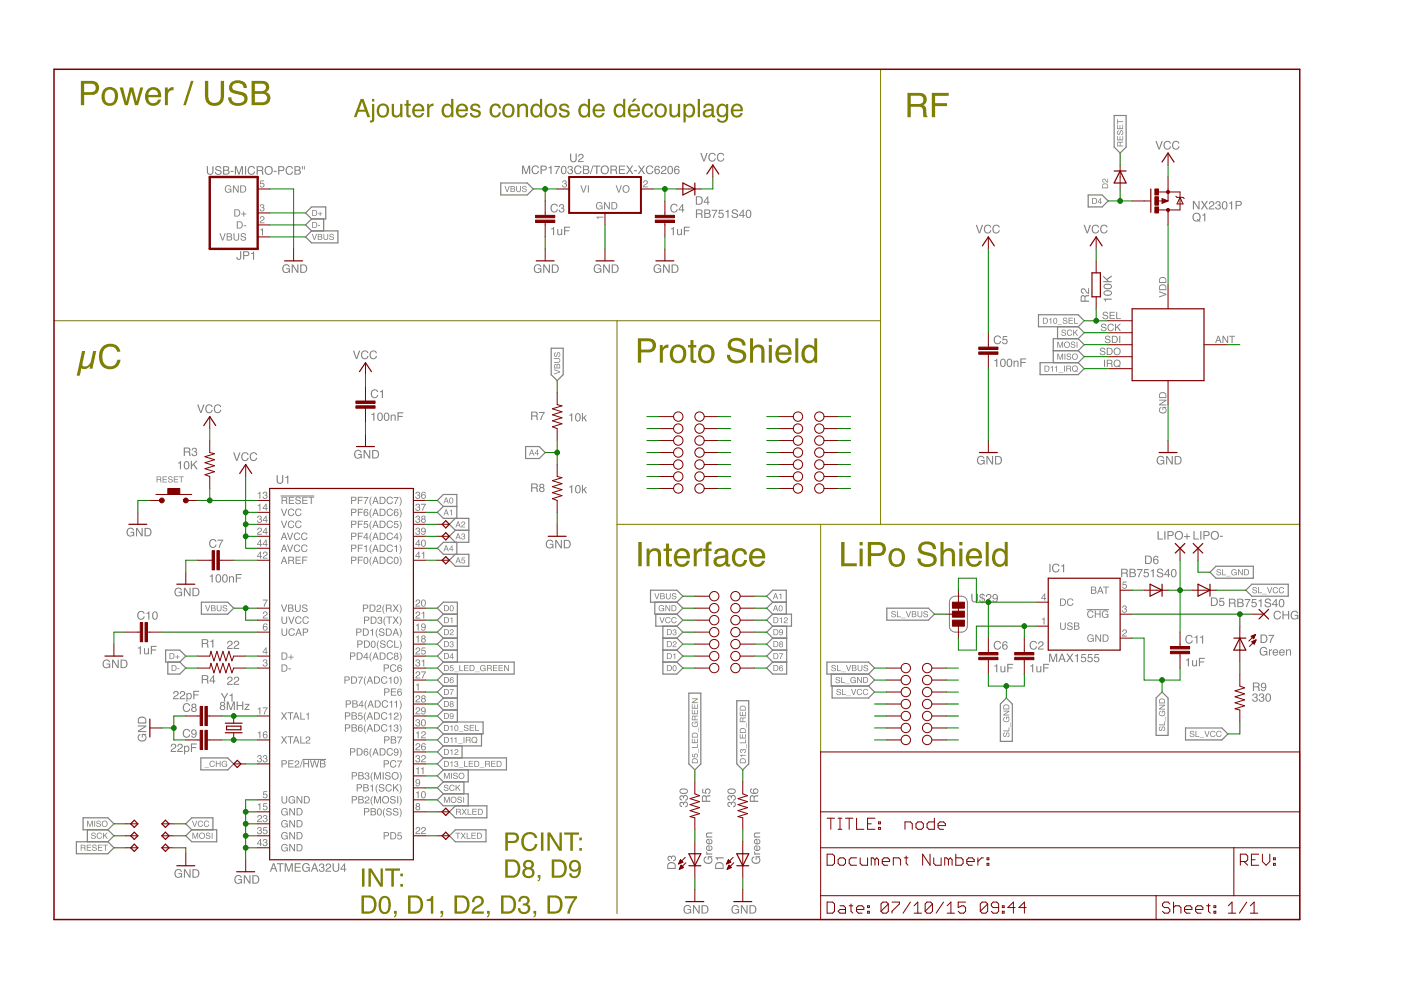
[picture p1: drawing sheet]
<svg xmlns="http://www.w3.org/2000/svg" width="297mm" height="210mm" viewBox="0 0 297 210" stroke-linecap="round" stroke-linejoin="round" font-family="sans-serif">
<path d="M186.7 68v43.2M174 111.2h101.6" fill="none" stroke="#808000" stroke-width=".21"/>
<g fill="#808000">
<path d="M193.1 20.3v1.8h1.6a.89 .89 0 0 0 1.1-.9 .89 .89 0 0 0-1-.9zM192.4 19.7h2.4a1.41 1.41 0 0 1 1.6 .9 1.41 1.41 0 0 1-.6 1.7l.5 .5 .2 1.6 .2 .4h-.9l-.1-1.4a.8 .8 0 0 0-1-.8h-1.6v2.2h-.7zM197.6 19.7h3.5v.6h-2.8v1.6h2.5v.6h-2.5v2.3h-.7z"/>
<path d="M17.2 17.2h2.3a1.49 1.49 0 0 1 1.5 1.4 1.49 1.49 0 0 1-1.5 1.5h-1.7v2.2h-.6zM17.8 17.8v1.7h1.4a.9 .9 0 0 0 1.1-.9 .9 .9 0 0 0-1.1-.8zM22.6 19.2a1.71 1.71 0 0 0 .4 2.7 1.32 1.32 0 0 0 1.4-1.9 1.05 1.05 0 0 0-.7-.9 1.05 1.05 0 0 0-1.1 .1zM22 19a1.78 1.78 0 0 1 2.2-.3 1.78 1.78 0 0 1 .8 2.1 1.78 1.78 0 0 1-2.1 1.6 1.78 1.78 0 0 1-1.3-2.3zM25.4 18.5h.7l.7 3 .7-3h.7l.8 3 .7-3h.7l-1.1 3.8h-.7l-.7-2.9-.8 2.9h-.6zM31.2 19a1.72 1.72 0 0 1 2.1-.3 1.72 1.72 0 0 1 .9 1.9h-2.8a1.07 1.07 0 0 0 .8 1.3 1.07 1.07 0 0 0 1.3-.8h.6a1.76 1.76 0 0 1-2.2 1.3 1.76 1.76 0 0 1-1.1-2.3zM31.8 19.3l-.4 .8h2.1a1.03 1.03 0 0 0-.6-1 1.03 1.03 0 0 0-1.1 .2zM35 18.5h.6v.7a1.1 1.1 0 0 1 1.2-.7v.6a.98 .98 0 0 0-1.2 1v2.2h-.6zM40.5 17.2h.5l-1.6 5.1h-.5zM43.5 17.2h.7v3.1a1.33 1.33 0 0 0 1.3 1.5 1.33 1.33 0 0 0 1.3-1.5v-3.1h.7v2.8a2.05 2.05 0 0 1-2 2.4 2.05 2.05 0 0 1-2-2.4zM49 17.5a2.13 2.13 0 0 1 3.3 .8v.4h-.6a1.27 1.27 0 0 0-1.2-1.1 1.27 1.27 0 0 0-1.3 .9l.3 .5 1.7 .5a1.48 1.48 0 0 1 1.3 1.6 1.48 1.48 0 0 1-1.7 1.3 1.9 1.9 0 0 1-2.4-1.8h.6a1.5 1.5 0 0 0 1.2 1.3 1.5 1.5 0 0 0 1.6-.7l-.1-.7-.6-.3a3.2 3.2 0 0 1-2.4-1l-.1-.9zM54 17.7v1.6h1.3a.84 .84 0 0 0 1.1-.8 .84 .84 0 0 0-1.1-.8zM54 19.9v1.8h1.5a.93 .93 0 0 0 1.1-1 .93 .93 0 0 0-1.2-.8zM53.4 17.2h2.2a1.27 1.27 0 0 1 1.4 .8 1.27 1.27 0 0 1-.6 1.5 1.45 1.45 0 0 1 .9 1.8 1.45 1.45 0 0 1-1.8 1h-2.1z"/>
</g>
<path d="M186.7 14.7v53.3M11.5 68h119.3" fill="none" stroke="#808000" stroke-width=".21"/>
<path d="M17.4 74.4h.7l-.6 2.7a.46 .46 0 0 0 .5 .6l.6-.1 .5-.7 .7-2.5h.6l-.8 3.8h-.6l.1-.7a1.38 1.38 0 0 1-1.8 .6l-.4 1.5h-.6zM21.9 73.4a2.2 2.2 0 0 1 3.6 1.2h-.7a1.59 1.59 0 0 0-1.8-1.1 1.59 1.59 0 0 0-1.3 1.6 1.92 1.92 0 0 0 1.7 2.6 1.48 1.48 0 0 0 1.5-1.4h.7a2.31 2.31 0 0 1-2.7 2 2.31 2.31 0 0 1-1.9-2.8l.2-1.2z" fill="#808000"/>
<path d="M130.8 68h55.9M174 111.2h-43.2v82.5" fill="none" stroke="#808000" stroke-width=".21"/>
<g fill="#808000">
<path d="M135.3 114.9h.7v5.2h-.7zM137.1 116.3h.6v.5a1.34 1.34 0 0 1 1.5-.5 1.34 1.34 0 0 1 .9 1.4v2.4h-.6v-2.4a.9 .9 0 0 0-1-.9 .9 .9 0 0 0-.8 1.1v2.2h-.6zM141.2 115.3h.6v1h.6v.5h-.6v2.5l.2 .2 .4 .1v.5a.83 .83 0 0 1-1.2-.8v-2.5h-.5v-.5h.5zM143.3 116.8a1.72 1.72 0 0 1 2.1-.4 1.72 1.72 0 0 1 .9 2h-2.8a1.07 1.07 0 0 0 .8 1.2 1.07 1.07 0 0 0 1.3-.7h.6a1.76 1.76 0 0 1-2.2 1.2 1.76 1.76 0 0 1-1.1-2.3zM143.9 117.1l-.3 .8h2a1.03 1.03 0 0 0-.6-1 1.03 1.03 0 0 0-1.1 .2zM147.1 116.3h.6v.7a1.1 1.1 0 0 1 1.2-.8v.7a.98 .98 0 0 0-1.2 1v2.2h-.6zM149.7 115.2l.5-.3h.7v.5a.49 .49 0 0 0-.7 .6v.3h.7v.5h-.7v3.3h-.6v-3.3h-.5v-.5h.5zM152.1 118.7a.68 .68 0 0 0 .1 .8 .68 .68 0 0 0 .8 .1l.5-.2a1.24 1.24 0 0 0 .3-1.2zM151.7 116.7a1.83 1.83 0 0 1 2.7 .2v2.6l.4 .1v.5a.71 .71 0 0 1-1-.5 1.39 1.39 0 0 1-1.4 .6 1.39 1.39 0 0 1-1.1-1.1 1.16 1.16 0 0 1 1.1-1.2l1.1-.1a.59 .59 0 0 0 .2-.8 .59 .59 0 0 0-.8-.2l-.5 .1-.4 .6h-.5zM155.7 116.8a1.53 1.53 0 0 1 1.6-.6 1.53 1.53 0 0 1 1.1 1.4h-.6a.97 .97 0 0 0-1.2-.8 .97 .97 0 0 0-.7 1.1 1.15 1.15 0 0 0 .2 1.3 1.15 1.15 0 0 0 1.2 .3l.5-.8h.6a1.62 1.62 0 0 1-1.8 1.5 1.62 1.62 0 0 1-1.4-1.9l.1-.9zM159.3 116.8a1.72 1.72 0 0 1 2.1-.4 1.72 1.72 0 0 1 .8 2h-2.7a1.07 1.07 0 0 0 .8 1.2 1.07 1.07 0 0 0 1.3-.7h.6a1.76 1.76 0 0 1-2.2 1.2 1.76 1.76 0 0 1-1.2-2.3zM159.8 117.1l-.3 .8h2.1a1.03 1.03 0 0 0-.6-1 1.03 1.03 0 0 0-1.2 .2z"/>
<path d="M76.7 184.1h.6v3.9h-.6zM78.1 184.1h.6l2 3.2v-3.2h.5v3.9h-.6l-2-3.1v3.1h-.5zM81.7 184.1h3.1v.5h-1.3v3.4h-.5v-3.4h-1.3zM84.9 185.2h.5v.6h-.5zM84.9 187.4h.5v.6h-.5z"/>
<path d="M77.2 190.3v3h.9a1.58 1.58 0 0 0 1.2-1.2 1.58 1.58 0 0 0-.4-1.6 2.24 2.24 0 0 0-1.7-.2zM76.7 189.8a3.2 3.2 0 0 1 2.5 .4 2.16 2.16 0 0 1-.6 3.5h-1.9zM80.9 190.2a1.28 1.28 0 0 1 1.4 0 1.28 1.28 0 0 1 .5 1.2 2.09 2.09 0 0 1-.9 2.4 1.32 1.32 0 0 1-1.6-1.5l.1-1.3zM81.1 190.5a2.51 2.51 0 0 0 .2 2.8 .85 .85 0 0 0 1-1.1l.1-.4a1.03 1.03 0 0 0-1.1-1.4zM83.5 193.1h.6l-.1 .9-.1 .4-.4 .1 .3-.7-.3-.1zM87 190.3v3h1a1.58 1.58 0 0 0 1.2-1.2 1.58 1.58 0 0 0-.5-1.6 2.24 2.24 0 0 0-1.7-.2zM86.5 189.8a3.2 3.2 0 0 1 2.6 .4 2.16 2.16 0 0 1-.7 3.5h-1.9zM90.5 190.7l.7-.2 .3-.5h.4v3.7h-.5v-2.7h-.9zM93.4 193.1h.6l-.1 .9-.2 .4-.3 .1 .3-.7-.3-.1zM96.9 190.3v3h.9a1.58 1.58 0 0 0 1.3-1.2 1.58 1.58 0 0 0-.5-1.6 2.24 2.24 0 0 0-1.7-.2zM96.4 189.8a3.2 3.2 0 0 1 2.5 .4 2.16 2.16 0 0 1-.6 3.5h-1.9zM100.4 190.2a1.23 1.23 0 0 1 2 .3 1.23 1.23 0 0 1-.8 1.8l-.8 .5-.3 .5h2.1v.4h-2.6a2.04 2.04 0 0 1 1.6-1.9 .77 .77 0 0 0 .4-1 .77 .77 0 0 0-.9-.5 .77 .77 0 0 0-.5 1h-.5l.1-.6zM103.3 193.1h.5v.9l-.2 .4-.3 .1 .2-.7-.2-.1zM106.8 190.3v3h.9a1.58 1.58 0 0 0 1.2-1.2 1.58 1.58 0 0 0-.5-1.6 2.24 2.24 0 0 0-1.6-.2zM106.2 189.8a3.2 3.2 0 0 1 2.6 .4 2.16 2.16 0 0 1-.6 3.5h-2zM110.2 190.2a1.16 1.16 0 0 1 1.5-.2 1.16 1.16 0 0 1 .5 1.3l-.4 .4a1.16 1.16 0 0 1 .5 1.6 1.16 1.16 0 0 1-1.5 .5l-.5-.2-.4-.4-.1-.6h.5a.77 .77 0 0 0 1.1 .8 .77 .77 0 0 0 .1-1.4h-.7v-.4a.67 .67 0 0 0 .9-.3 .67 .67 0 0 0-.2-.9 .67 .67 0 0 0-.9 .1l-.2 .7h-.5zM113.1 193.1h.6l-.1 .9-.2 .4-.3 .1 .3-.7-.3-.1zM116.6 190.3v3h.9a1.58 1.58 0 0 0 1.3-1.2 1.58 1.58 0 0 0-.5-1.6 2.24 2.24 0 0 0-1.7-.2zM116.1 189.8a3.2 3.2 0 0 1 2.5 .4 2.16 2.16 0 0 1-.6 3.5h-1.9zM119.7 190h2.6v.4l-1.1 1.9-.4 1.4h-.5a6.9 6.9 0 0 1 1.5-3.2h-2.1z"/>
<path d="M107.2 176.5h1.7a1.11 1.11 0 0 1 1.1 1.1 1.11 1.11 0 0 1-1.1 1.1h-1.2v1.7h-.5zM107.7 177v1.3h1a.68 .68 0 0 0 .8-.7 .68 .68 0 0 0-.8-.6zM111 177a1.66 1.66 0 0 1 1.6-.6 1.66 1.66 0 0 1 1.3 1.3h-.5a1.24 1.24 0 0 0-1.6-.8 1.24 1.24 0 0 0-.8 1.6 1.21 1.21 0 0 0 1 1.5 1.21 1.21 0 0 0 1.4-1h.5a1.73 1.73 0 0 1-2 1.5 1.73 1.73 0 0 1-1.4-2.1l.1-.8zM114.7 176.5h.5v3.9h-.5zM116.1 176.5h.6l1.9 3.1v-3.1h.5v3.9h-.6l-1.9-3.1v3.1h-.5zM119.6 176.5h3.2v.5h-1.3v3.4h-.6v-3.4h-1.3zM122.8 177.6h.6v.6h-.6zM122.8 179.8h.6v.6h-.6z"/>
<path d="M107.7 182.7v2.9h.9a1.58 1.58 0 0 0 1.2-1.1 1.58 1.58 0 0 0-.5-1.6 2.24 2.24 0 0 0-1.6-.2zM107.1 182.2a3.2 3.2 0 0 1 2.6 .3 2.16 2.16 0 0 1-.6 3.6h-2zM111.4 183.4a.63 .63 0 0 0 1.2 0 .63 .63 0 0 0-1.2 0zM111.3 185.1a.77 .77 0 0 0 1.5 0 .77 .77 0 0 0-1.5 0zM111.2 182.6a1.14 1.14 0 0 1 1.4-.2 1.14 1.14 0 0 1 .5 1.3l-.4 .4a1.18 1.18 0 0 1 .5 1.6 1.18 1.18 0 0 1-1.6 .4 1.08 1.08 0 0 1-.8-.9 1.08 1.08 0 0 1 .6-1.1 .86 .86 0 0 1-.2-1.5zM114 185.5h.6l-.1 .9-.2 .3-.3 .2 .3-.7-.3-.1zM117.5 182.7v2.9h.9a1.58 1.58 0 0 0 1.3-1.1 1.58 1.58 0 0 0-.5-1.6 2.24 2.24 0 0 0-1.7-.2zM117 182.2a3.2 3.2 0 0 1 2.5 .3 2.16 2.16 0 0 1-.6 3.6h-1.9zM120.9 182.7a1.35 1.35 0 0 1 1.7-.2 1.35 1.35 0 0 1 .6 1.6 1.84 1.84 0 0 1-1.4 2.1 1 1 0 0 1-1.1-1h.4a.71 .71 0 0 0 .8 .6 .71 .71 0 0 0 .7-.7l.1-.7a1.21 1.21 0 0 1-1.8 .1 1.21 1.21 0 0 1 0-1.8zM121.1 183.6a.81 .81 0 0 0 1.6 0 .81 .81 0 0 0-1.6 0z"/>
</g>
<path d="M174 111.2v48.2" fill="none" stroke="#808000" stroke-width=".21"/>
<path d="M135.2 71.7h2.4a1.49 1.49 0 0 1 1.5 1.5 1.49 1.49 0 0 1-1.5 1.5h-1.7v2.2h-.7zM135.9 72.3v1.8h1.4a.9 .9 0 0 0 1.1-.9 .9 .9 0 0 0-1.1-.9zM139.9 73.1h.6v.7a1.1 1.1 0 0 1 1.2-.7v.6a.98 .98 0 0 0-1.2 1v2.2h-.6zM143.1 73.8a1.71 1.71 0 0 0 .4 2.7 1.32 1.32 0 0 0 1.3-1.9 1.05 1.05 0 0 0-.6-.9 1.05 1.05 0 0 0-1.1 .1zM142.5 73.6a1.78 1.78 0 0 1 2.2-.3 1.78 1.78 0 0 1 .8 2.1 1.78 1.78 0 0 1-2.2 1.6 1.78 1.78 0 0 1-1.3-2.3zM146.4 72.1h.6v1h.6v.6h-.6v2.4l.2 .3h.4v.5a.83 .83 0 0 1-1.2-.8v-2.4h-.5v-.6h.5zM149.1 73.8a1.71 1.71 0 0 0 .4 2.7 1.32 1.32 0 0 0 1.3-1.9 1.05 1.05 0 0 0-.6-.9 1.05 1.05 0 0 0-1.1 .1zM148.5 73.6a1.78 1.78 0 0 1 2.2-.3 1.78 1.78 0 0 1 .8 2.1 1.78 1.78 0 0 1-2.2 1.6 1.78 1.78 0 0 1-1.3-2.3zM154.8 72.1a2.13 2.13 0 0 1 3.2 .8l.1 .4h-.7a1.27 1.27 0 0 0-1.1-1.1 1.27 1.27 0 0 0-1.3 .9l.3 .5 1.6 .5a1.48 1.48 0 0 1 1.3 1.6 1.48 1.48 0 0 1-1.6 1.3 1.9 1.9 0 0 1-2.5-1.8h.7a1.5 1.5 0 0 0 1.1 1.3 1.5 1.5 0 0 0 1.6-.7l-.1-.7-.6-.3a3.2 3.2 0 0 1-2.4-1l-.1-.9zM159 71.7h.7v2a1.32 1.32 0 0 1 1.5-.6 1.32 1.32 0 0 1 .9 1.4v2.4h-.7v-2.4a.88 .88 0 0 0-.9-.9 .88 .88 0 0 0-.8 1v2.3h-.7zM163 73.2h.7v3.7h-.7zM163 71.7h.7v.8h-.7zM164.9 73.6a1.72 1.72 0 0 1 2.1-.3 1.72 1.72 0 0 1 .8 1.9h-2.7a1.07 1.07 0 0 0 .8 1.3 1.07 1.07 0 0 0 1.2-.8h.7a1.76 1.76 0 0 1-2.3 1.3 1.76 1.76 0 0 1-1.1-2.3zM165.4 73.9l-.3 .8h2.1a1.03 1.03 0 0 0-.6-1 1.03 1.03 0 0 0-1.2 .2zM168.6 71.7h.6v5.2h-.6zM170.9 74a1.71 1.71 0 0 0 .5 2.5 1.37 1.37 0 0 0 1.2-2.1 .97 .97 0 0 0-.7-.8 .97 .97 0 0 0-1 .4zM170.6 73.4a1.42 1.42 0 0 1 2 .2v-1.9h.6v5.2h-.5v-.5a1.55 1.55 0 0 1-1.9 .5 1.55 1.55 0 0 1-.9-1.8l.3-1.1z" fill="#808000"/>
<path d="M130.8 68v43.2" fill="none" stroke="#808000" stroke-width=".21"/>
<g fill="#808000">
<path d="M178.3 114.9h.7v4.6h2.7v.6h-3.4zM182.3 116.3h.6v3.8h-.6zM182.3 114.9h.6v.7h-.6zM184 114.9h2.3a1.49 1.49 0 0 1 1.5 1.5 1.49 1.49 0 0 1-1.5 1.5h-1.6v2.2h-.7zM184.7 115.5v1.8h1.4a.9 .9 0 0 0 1-.9 .9 .9 0 0 0-1-.9zM189.4 117a1.71 1.71 0 0 0 .5 2.6 1.32 1.32 0 0 0 1.3-1.8 1.05 1.05 0 0 0-.6-1 1.05 1.05 0 0 0-1.2 .2zM188.9 116.8a1.78 1.78 0 0 1 2.2-.4 1.78 1.78 0 0 1 .7 2.1 1.78 1.78 0 0 1-2.1 1.7 1.78 1.78 0 0 1-1.3-2.4zM195.2 115.2a2.13 2.13 0 0 1 3.2 .8l.1 .4h-.7a1.27 1.27 0 0 0-1.2-1 1.27 1.27 0 0 0-1.3 .9l.4 .5 1.6 .5a1.48 1.48 0 0 1 1.3 1.6 1.48 1.48 0 0 1-1.7 1.3 1.9 1.9 0 0 1-2.4-1.8h.7a1.5 1.5 0 0 0 1.1 1.2 1.5 1.5 0 0 0 1.6-.6l-.1-.7-.6-.4a3.2 3.2 0 0 1-2.4-1l-.1-.9zM199.4 114.9h.6v1.9a1.32 1.32 0 0 1 1.6-.5 1.32 1.32 0 0 1 .9 1.4v2.4h-.7v-2.4a.88 .88 0 0 0-.9-.9 .88 .88 0 0 0-.8 .9l-.1 2.4h-.6zM203.4 116.3h.6v3.8h-.6zM203.4 114.9h.6v.7h-.6zM205.3 116.8a1.72 1.72 0 0 1 2.1-.4 1.72 1.72 0 0 1 .8 2h-2.7a1.07 1.07 0 0 0 .8 1.2 1.07 1.07 0 0 0 1.2-.7h.7a1.76 1.76 0 0 1-2.3 1.2 1.76 1.76 0 0 1-1.1-2.3zM205.8 117.1l-.3 .8h2.1a1.03 1.03 0 0 0-.6-1 1.03 1.03 0 0 0-1.2 .2zM209 114.9h.6v5.2h-.6zM211.3 117.2a1.71 1.71 0 0 0 .5 2.4 1.37 1.37 0 0 0 1.2-2 .97 .97 0 0 0-.7-.8 .97 .97 0 0 0-1 .4zM211 116.6a1.42 1.42 0 0 1 2 .2v-1.9h.6v5.2h-.5v-.6a1.55 1.55 0 0 1-1.9 .5 1.55 1.55 0 0 1-.9-1.7l.2-1.1z"/>
<path d="M76.8 21.6l-.7 1.7h1.2zM76.5 21h.6l1.4 3.8h-.6l-.4-1.1h-1.5l-.4 1.1h-.6zM78.9 21h.5v.5h-.5zM78.9 22h.5v3.3a.71 .71 0 0 1-1 .7v-.4l.5-.2zM80.7 22.5a1.19 1.19 0 0 0 .5 2 1.2 1.2 0 0 0 .7-1.8 .79 .79 0 0 0-1.2-.2zM80.2 22.4a1.37 1.37 0 0 1 1.8-.2 1.37 1.37 0 0 1 .4 1.8 1.33 1.33 0 0 1-1.7 .9 1.33 1.33 0 0 1-.8-1.7zM83.1 22h.4v1.9a.66 .66 0 0 0 .8 .6 .66 .66 0 0 0 .5-.8v-1.7h.5v2.8h-.4v-.4a.97 .97 0 0 1-1.1 .5 .97 .97 0 0 1-.7-1zM86.1 21.2h.5v.8h.5v.4h-.5v1.8l.1 .2 .4 .1-.1 .4a.6 .6 0 0 1-.9-.6v-1.9h-.3v-.4h.3zM87.8 22.4a1.29 1.29 0 0 1 1.5-.3 1.29 1.29 0 0 1 .7 1.5h-2.1a.8 .8 0 0 0 .6 .9 .8 .8 0 0 0 1-.5h.4a1.32 1.32 0 0 1-1.7 .9 1.32 1.32 0 0 1-.8-1.7zM88.1 22.6l-.2 .6h1.6a.77 .77 0 0 0-.5-.8 .77 .77 0 0 0-.9 .2zM90.6 22h.4v.5l.4-.4 .5-.1v.5a.73 .73 0 0 0-.9 .7v1.6h-.4zM94.3 22.7a1.08 1.08 0 0 0-.2 1.1 1.08 1.08 0 0 0 1 .7 1.19 1.19 0 0 0 .6-1.1 1.19 1.19 0 0 0-.8-1zM94.1 22.2a1.07 1.07 0 0 1 1.6 .2v-1.4h.4v3.8h-.4v-.4a1.16 1.16 0 0 1-1.4 .4 1.16 1.16 0 0 1-.7-1.3l.2-.8zM97 22.4a1.29 1.29 0 0 1 1.6-.3 1.29 1.29 0 0 1 .6 1.5h-2a.8 .8 0 0 0 .6 .9 .8 .8 0 0 0 .9-.5h.5a1.32 1.32 0 0 1-1.7 .9 1.32 1.32 0 0 1-.8-1.7zM97.4 22.6l-.2 .6h1.5a.77 .77 0 0 0-.4-.8 .77 .77 0 0 0-.9 .2zM100 22.2a1.11 1.11 0 0 1 1.9 .6h-.5a.65 .65 0 0 0-.6-.4 .65 .65 0 0 0-.6 .3 2.18 2.18 0 0 0 1.5 .8 .89 .89 0 0 1 .1 1 .89 .89 0 0 1-1 .4 .99 .99 0 0 1-1.2-.9h.5a.68 .68 0 0 0 .7 .6 .68 .68 0 0 0 .6-.7l-.1-.1a2.33 2.33 0 0 1-1.6-.7v-.5zM104.2 22.4a1.15 1.15 0 0 1 1.2-.4 1.15 1.15 0 0 1 .8 1h-.5a.73 .73 0 0 0-.8-.6 .73 .73 0 0 0-.6 .9 .86 .86 0 0 0 .1 .9 .86 .86 0 0 0 1 .2l.3-.6h.5a1.25 1.25 0 0 1-1.6 1.1 1.25 1.25 0 0 1-.8-1.7zM107.3 22.5a1.19 1.19 0 0 0 .5 2 1.2 1.2 0 0 0 .7-1.8 .79 .79 0 0 0-1.2-.2zM106.8 22.4a1.37 1.37 0 0 1 1.8-.2 1.37 1.37 0 0 1 .4 1.8 1.33 1.33 0 0 1-1.7 .9 1.33 1.33 0 0 1-.8-1.7zM109.7 22h.4v.4a1 1 0 0 1 1.2-.4 1 1 0 0 1 .7 1v1.8h-.5v-1.7a.7 .7 0 0 0-.9-.7 .7 .7 0 0 0-.5 1v1.4h-.4zM113.2 22.7a1.08 1.08 0 0 0-.2 1.1 1.08 1.08 0 0 0 1 .7 1.19 1.19 0 0 0 .5-1.1 1.19 1.19 0 0 0-.7-1zM112.9 22.2a1.07 1.07 0 0 1 1.6 .2v-1.4h.4v3.8h-.4v-.4a1.16 1.16 0 0 1-1.4 .4 1.16 1.16 0 0 1-.6-1.3l.1-.8zM116.3 22.5a1.19 1.19 0 0 0 .5 2 1.2 1.2 0 0 0 .6-1.8 .79 .79 0 0 0-1.1-.2zM115.8 22.4a1.37 1.37 0 0 1 1.8-.2 1.37 1.37 0 0 1 .4 1.8 1.33 1.33 0 0 1-1.7 .9 1.33 1.33 0 0 1-.8-1.7zM118.8 22.2a1.11 1.11 0 0 1 1.9 .6h-.5a.65 .65 0 0 0-.5-.4 .65 .65 0 0 0-.7 .3 2.18 2.18 0 0 0 1.5 .8 .89 .89 0 0 1 .1 1 .89 .89 0 0 1-1 .4 .99 .99 0 0 1-1.1-.9h.4a.68 .68 0 0 0 .7 .6 .68 .68 0 0 0 .7-.7l-.1-.1a2.33 2.33 0 0 1-1.6-.7v-.5zM123.3 22.7a1.08 1.08 0 0 0-.2 1.1 1.08 1.08 0 0 0 1 .7 1.19 1.19 0 0 0 .6-1.1 1.19 1.19 0 0 0-.8-1zM123.1 22.2a1.07 1.07 0 0 1 1.6 .2v-1.4h.4v3.8h-.4v-.4a1.16 1.16 0 0 1-1.5 .4 1.16 1.16 0 0 1-.6-1.3l.2-.8zM126 22.4a1.29 1.29 0 0 1 1.6-.3 1.29 1.29 0 0 1 .6 1.5h-2a.8 .8 0 0 0 .6 .9 .8 .8 0 0 0 .9-.5h.5a1.32 1.32 0 0 1-1.7 .9 1.32 1.32 0 0 1-.8-1.7zM126.4 22.6l-.2 .6h1.5a.77 .77 0 0 0-.4-.8 .77 .77 0 0 0-.9 .2zM130.8 22.7a1.08 1.08 0 0 0-.2 1.1 1.08 1.08 0 0 0 1 .7 1.19 1.19 0 0 0 .5-1.1 1.19 1.19 0 0 0-.7-1zM130.6 22.2a1.07 1.07 0 0 1 1.5 .2v-1.4h.5v3.8h-.4v-.4a1.16 1.16 0 0 1-1.5 .4 1.16 1.16 0 0 1-.6-1.3l.2-.8zM133.5 22.4a1.29 1.29 0 0 1 1.6-.3 1.29 1.29 0 0 1 .6 1.5h-2.1a.8 .8 0 0 0 .6 .9 .8 .8 0 0 0 1-.5h.4a1.32 1.32 0 0 1-1.6 .9 1.32 1.32 0 0 1-.9-1.7zM133.9 22.6l-.3 .6h1.6a.77 .77 0 0 0-.5-.8 .77 .77 0 0 0-.8 .2zM134.4 20.9h.6l-.7 .8h-.4zM136.4 22.4a1.15 1.15 0 0 1 1.3-.4 1.15 1.15 0 0 1 .8 1h-.5a.73 .73 0 0 0-.8-.6 .73 .73 0 0 0-.6 .9 .86 .86 0 0 0 .1 .9 .86 .86 0 0 0 1 .2l.3-.6h.5a1.25 1.25 0 0 1-1.6 1.1 1.25 1.25 0 0 1-.8-1.7zM139.6 22.5a1.19 1.19 0 0 0 .5 2 1.2 1.2 0 0 0 .7-1.8 .79 .79 0 0 0-1.2-.2zM139.1 22.4a1.37 1.37 0 0 1 1.8-.2 1.37 1.37 0 0 1 .4 1.8 1.33 1.33 0 0 1-1.7 .9 1.33 1.33 0 0 1-.8-1.7zM141.9 22h.5v1.9a.66 .66 0 0 0 .8 .6 .66 .66 0 0 0 .5-.8v-1.7h.5v2.8h-.5l.1-.4a.97 .97 0 0 1-1.1 .5 .97 .97 0 0 1-.8-1zM145.6 22.6a1.42 1.42 0 0 0 .2 1.9 1.04 1.04 0 0 0 1-.5 1.04 1.04 0 0 0 0-1.2 .71 .71 0 0 0-1.2-.2zM144.9 22h.5v.4a1.14 1.14 0 0 1 1.4-.3 1.14 1.14 0 0 1 .6 1.3 1.18 1.18 0 0 1-.6 1.4 1.18 1.18 0 0 1-1.4-.3v1.5h-.5zM147.9 21h.5v3.8h-.5zM149.6 23.8a.6 .6 0 0 0 .3 .8 .6 .6 0 0 0 .8-.3l.2-.9zM149.3 22.3a1.22 1.22 0 0 1 2 .4v1.7l.3 .1v.4a.53 .53 0 0 1-.7-.4 .96 .96 0 0 1-1.4 .4 .96 .96 0 0 1-.3-1.4l.4-.2 1-.2a.44 .44 0 0 0 .2-.6 .44 .44 0 0 0-.6-.1h-.4l-.2 .5h-.5zM152.3 22.4a1.06 1.06 0 0 1 1.6 0v-.3h.5v2.5a1.23 1.23 0 0 1-.9 1.4 1.23 1.23 0 0 1-1.5-.8h.5a.81 .81 0 0 0 1.1 .4 .81 .81 0 0 0 .3-1.2 1.15 1.15 0 0 1-1.4 .4 1.15 1.15 0 0 1-.6-1.3zM152.7 22.6a1.16 1.16 0 0 0 .4 1.9 1.09 1.09 0 0 0 .8-1 1.09 1.09 0 0 0-.7-1.1zM155.3 22.4a1.29 1.29 0 0 1 1.6-.3 1.29 1.29 0 0 1 .6 1.5h-2.1a.8 .8 0 0 0 .6 .9 .8 .8 0 0 0 1-.5h.5a1.32 1.32 0 0 1-1.7 .9 1.32 1.32 0 0 1-.8-1.7zM155.7 22.6l-.2 .6h1.5a.77 .77 0 0 0-.4-.8 .77 .77 0 0 0-.9 .2z"/>
</g>
<g fill="#808080">
<path d="M119.4 38.3a.43 .43 0 0 1 .6 0 .43 .43 0 0 1 0 .6 .5 .5 0 0 1-.1 .9 .5 .5 0 0 1-.7-.5h.2a.3 .3 0 0 0 .4 .3 .3 .3 0 0 0 0-.6h-.2v-.1a.25 .25 0 0 0 .4-.2 .25 .25 0 0 0-.3-.3l-.5 .3z"/>
<path d="M126.4 45.9h1.5v.2h-1v.4h-.2z"/>
<path d="M136.5 38.3a.52 .52 0 0 1 .8 .3 .52 .52 0 0 1-.5 .6l-.3 .3h.8v.2h-1l.2-.5a.59 .59 0 0 0 .6-.7l-.4-.1-.2 .4h-.1z"/>
<path d="M234 63.3h1.7v.2h-1.2v.5h-.2zM234.1 61.8a1.06 1.06 0 0 1 1.7 .3 .97 .97 0 0 1-.9 .6 .97 .97 0 0 1-.9-.6zM234.2 61.9a.68 .68 0 0 0 1.1 .5l.2-.1a.66 .66 0 0 0-1-.5zM234.1 60.4a1.06 1.06 0 0 1 1.7 .3 .97 .97 0 0 1-.9 .6 .97 .97 0 0 1-.9-.6zM234.2 60.6a.68 .68 0 0 0 1.1 .4l.2-.1a.66 .66 0 0 0-1-.5zM233.9 58.4l.7 .7 1.1-.7v.3l-.9 .6 .3 .3h.6v.2h-1.8v-.2h.9l-.9-.9z"/>
<path d="M245.5 96.9a.8 .8 0 0 1 1.3 .3h-.2a.65 .65 0 0 0-1-.2 .65 .65 0 0 0-.1 1 .57 .57 0 0 0 .7 .3 .57 .57 0 0 0 .4-.6h-.5v-.2h.8v1h-.2l-.1-.3a.88 .88 0 0 1-1.2 .1 .88 .88 0 0 1-.1-1.2zM247.2 96.7h.3l.9 1.4v-1.4h.3v1.8h-.3l-.9-1.5v1.5h-.3zM249.3 96.9v1.4h.4a.7 .7 0 0 0 .6-.7 .7 .7 0 0 0-.6-.7zM249 96.7h.8a.91 .91 0 0 1 .7 .9 .91 .91 0 0 1-.7 .9h-.8z"/>
<path d="M207.4 96.9a.8 .8 0 0 1 1.3 .3h-.2a.65 .65 0 0 0-1-.2 .65 .65 0 0 0-.1 1 .57 .57 0 0 0 .7 .3 .57 .57 0 0 0 .4-.6h-.5v-.2h.8v1h-.2v-.3a.88 .88 0 0 1-1.3 .1 .88 .88 0 0 1-.1-1.2zM209.1 96.7h.3l.9 1.4v-1.4h.3v1.8h-.3l-.9-1.5v1.5h-.3zM211.2 96.9v1.4h.4a.7 .7 0 0 0 .6-.7 .7 .7 0 0 0-.6-.7zM211 96.7h.7a.91 .91 0 0 1 .7 .9 .91 .91 0 0 1-.7 .9h-.7z"/>
<path d="M110.7 35.1h.3l.5 1.5 .6-1.5h.3v1.8h-.2v-1.5l-.5 1.5h-.3l-.5-1.5v1.5h-.2zM112.9 35.3a.78 .78 0 0 1 .8-.2 .78 .78 0 0 1 .6 .5h-.3a.61 .61 0 0 0-.8-.2 .61 .61 0 0 0-.2 .8 .55 .55 0 0 0 .5 .5 .55 .55 0 0 0 .5-.5h.3a.83 .83 0 0 1-1.1 .7 .83 .83 0 0 1-.5-1.2zM114.6 35.1h.8a.52 .52 0 0 1 .5 .5 .52 .52 0 0 1-.5 .5h-.6v.8h-.2zM114.8 35.3v.6h.5a.31 .31 0 0 0 .4-.3 .31 .31 0 0 0-.4-.3zM116.3 35.5l.6-.3v1.7h-.2v-1.2h-.4zM117.5 35.2h1.2l-.7 1.7h-.2l.1-.5 .6-1h-1zM119.1 35.3a.63 .63 0 0 1 .8 0 .63 .63 0 0 1 .2 .7 .65 .65 0 0 1-.6 .9 .65 .65 0 0 1-.6-.8zM119.4 35.4a.96 .96 0 0 0 .1 1.3 .85 .85 0 0 0 0-1.3zM120.5 35.3a.5 .5 0 0 1 .8-.1 .5 .5 0 0 1-.1 .8 .58 .58 0 0 1-.1 1 .58 .58 0 0 1-.8-.6h.2a.35 .35 0 0 0 .5 .3 .35 .35 0 0 0 0-.6h-.2v-.2a.29 .29 0 0 0 .4-.2 .29 .29 0 0 0-.3-.3l-.3 .1-.1 .2h-.2zM121.9 35.3a.78 .78 0 0 1 .8-.2 .78 .78 0 0 1 .6 .5h-.2a.61 .61 0 0 0-.9-.2 .61 .61 0 0 0-.2 .8 .55 .55 0 0 0 .5 .5 .55 .55 0 0 0 .6-.5h.2a.83 .83 0 0 1-1.1 .7 .83 .83 0 0 1-.5-1.2zM123.8 35.3v.6h.5a.29 .29 0 0 0 .3-.3 .29 .29 0 0 0-.3-.3zM123.8 36.1v.6l.9-.1-.1-.5zM123.6 35.1h.8a.44 .44 0 0 1 .5 .3 .44 .44 0 0 1-.2 .5 .51 .51 0 0 1 .3 .7 .51 .51 0 0 1-.6 .3h-.8zM125.6 35.1h.2l-.5 1.8h-.2zM125.8 35.1h1.5v.2h-.6v1.6h-.3v-1.6h-.6zM127.3 36a.95 .95 0 0 1 1.9 0 .95 .95 0 0 1-1.9 0zM127.8 35.5a.68 .68 0 0 0-.1 1 .68 .68 0 0 0 1.1-.2 .67 .67 0 0 0-.1-.8 .67 .67 0 0 0-.9 0zM129.7 35.3v.6h.5a.31 .31 0 0 0 .4-.3 .31 .31 0 0 0-.3-.3zM129.4 35.1h.8a.49 .49 0 0 1 .6 .3 .49 .49 0 0 1-.2 .6l.2 .2 .1 .7h-.3l-.1-.6-.3-.2h-.5v.8h-.3zM131.2 35.1h1.3v.2h-1v.6h.9v.2h-.9v.6h1v.2h-1.3zM132.8 35.1h.3l.4 .7 .5-.7h.3l-.6 .9 .6 .9h-.3l-.5-.7-.5 .7h-.3l.7-.9zM134.4 36.1h.6v.2h-.6zM135.3 35.1h.3l.4 .7 .5-.7h.3l-.6 .9 .6 .9h-.3l-.5-.7-.5 .7h-.3l.7-.9zM137.1 35.3a.78 .78 0 0 1 .8-.2 .78 .78 0 0 1 .6 .5h-.2a.61 .61 0 0 0-.9-.2 .61 .61 0 0 0-.2 .8 .55 .55 0 0 0 .5 .5 .55 .55 0 0 0 .6-.5h.2a.83 .83 0 0 1-1.1 .7 .83 .83 0 0 1-.4-1.2zM138.9 35.3l.6-.1 .4 .3v.1h-.2a.36 .36 0 0 0-.5-.3 .36 .36 0 0 0-.2 .5v.2a.58 .58 0 0 1 .9 .2 .58 .58 0 0 1-.5 .8 .58 .58 0 0 1-.7-.6zM139 36.4a.37 .37 0 0 0 .7 0 .37 .37 0 0 0-.7 0zM140.3 35.3a.6 .6 0 0 1 1 .2 .6 .6 0 0 1-.6 .8l-.4 .4h1v.2h-1.2a1.47 1.47 0 0 1 .9-1.1 .35 .35 0 0 0-.3-.5 .35 .35 0 0 0-.3 .5h-.3zM141.7 35.3a.63 .63 0 0 1 .8 0 .63 .63 0 0 1 .2 .7 .65 .65 0 0 1-.6 .9 .65 .65 0 0 1-.6-.8zM141.9 35.4a.96 .96 0 0 0 .2 1.3 .85 .85 0 0 0 0-1.3zM143.1 35.3l.6-.1 .3 .3 .1 .1h-.3a.36 .36 0 0 0-.4-.3 .36 .36 0 0 0-.3 .5v.2a.58 .58 0 0 1 .9 .2 .58 .58 0 0 1-.4 .8 .58 .58 0 0 1-.7-.6zM143.1 36.4a.4 .4 0 0 0 .8 0 .4 .4 0 0 0-.8 0z"/>
<path d="M113.4 56.3a.8 .8 0 0 1 1.4 .3h-.3a.65 .65 0 0 0-.9-.2 .65 .65 0 0 0-.1 .9 .57 .57 0 0 0 .6 .4 .57 .57 0 0 0 .5-.6h-.6v-.2h.8v1h-.2v-.3a.88 .88 0 0 1-1.2 .1 .88 .88 0 0 1-.1-1.2zM115.2 56.1h.3l.9 1.4v-1.4h.2v1.8h-.3l-.9-1.5v1.5h-.2zM117.2 56.3v1.3h.5a.7 .7 0 0 0 .5-.6 .7 .7 0 0 0-.5-.7zM117 56.1h.7a.91 .91 0 0 1 .8 .9 .91 .91 0 0 1-.8 .9h-.7z"/>
<path d="M126.1 56.3a.8 .8 0 0 1 1.4 .3h-.3a.65 .65 0 0 0-.9-.2 .65 .65 0 0 0-.1 .9 .57 .57 0 0 0 .6 .4 .57 .57 0 0 0 .5-.6h-.6v-.2h.8v1h-.2v-.3a.88 .88 0 0 1-1.2 .1 .88 .88 0 0 1-.1-1.2zM127.9 56.1h.3l.9 1.4v-1.4h.2v1.8h-.3l-.9-1.5v1.5h-.2zM129.9 56.3v1.3h.5a.7 .7 0 0 0 .5-.6 .7 .7 0 0 0-.5-.7zM129.7 56.1h.7a.91 .91 0 0 1 .8 .9 .91 .91 0 0 1-.8 .9h-.7z"/>
<path d="M138.8 56.3a.8 .8 0 0 1 1.4 .3h-.3a.65 .65 0 0 0-.9-.2 .65 .65 0 0 0-.1 .9 .57 .57 0 0 0 .6 .4 .57 .57 0 0 0 .5-.6h-.6v-.2h.8v1h-.2v-.3a.88 .88 0 0 1-1.2 .1 .88 .88 0 0 1-.1-1.2zM140.6 56.1h.3l.9 1.4v-1.4h.2v1.8h-.3l-.9-1.5v1.5h-.2zM142.6 56.3v1.3h.5a.7 .7 0 0 0 .5-.6 .7 .7 0 0 0-.5-.7zM142.4 56.1h.7a.91 .91 0 0 1 .8 .9 .91 .91 0 0 1-.8 .9h-.7z"/>
<path d="M148.5 32.4h.2l.6 1.6 .5-1.6h.2l-.6 1.8h-.3zM150.4 32.7a.78 .78 0 0 1 .8-.3 .78 .78 0 0 1 .6 .6h-.3a.61 .61 0 0 0-.8-.3 .61 .61 0 0 0-.3 .9 .55 .55 0 0 0 .6 .5 .55 .55 0 0 0 .5-.5h.3a.83 .83 0 0 1-1.1 .6 .83 .83 0 0 1-.5-1.1zM152.2 32.7a.78 .78 0 0 1 .8-.3 .78 .78 0 0 1 .6 .6h-.3a.61 .61 0 0 0-.8-.3 .61 .61 0 0 0-.3 .9 .55 .55 0 0 0 .6 .5 .55 .55 0 0 0 .5-.5h.3a.83 .83 0 0 1-1.1 .6 .83 .83 0 0 1-.5-1.1z"/>
<path d="M37.7 98.1l.7-.3v1.7h-.3v-1.2h-.4zM39.2 97.9a.63 .63 0 0 1 .7 0 .63 .63 0 0 1 .3 .7 .65 .65 0 0 1-.6 .9 .65 .65 0 0 1-.6-.8zM39.4 98a.96 .96 0 0 0 .2 1.3 .85 .85 0 0 0 0-1.4zM40.5 97.7h.2v.9l.9-.9h.3l-.7 .7 .7 1.1h-.3l-.6-.9-.3 .3v.6h-.2z"/>
<path d="M44.5 122.1l.6-.3v1.7h-.2v-1.2h-.4zM45.9 121.9a.63 .63 0 0 1 .8 0 .63 .63 0 0 1 .2 .7 .65 .65 0 0 1-.6 .9 .65 .65 0 0 1-.6-.8zM46.1 122a.96 .96 0 0 0 .2 1.3 .85 .85 0 0 0 0-1.4zM47.3 121.9a.63 .63 0 0 1 .7 0 .63 .63 0 0 1 .3 .7 .65 .65 0 0 1-.6 .9 .65 .65 0 0 1-.6-.8zM47.5 122a.96 .96 0 0 0 .2 1.3 .85 .85 0 0 0 0-1.4zM48.5 122.2h.3v.2a.46 .46 0 0 1 .5-.2 .46 .46 0 0 1 .3 .5v.8h-.2v-.8a.32 .32 0 0 0-.4-.3 .32 .32 0 0 0-.2 .4v.7h-.3zM50 121.7h1.2v.2h-1v.6h.9v.2h-.9v.8h-.2z"/>
<path d="M37.2 124.8a.8 .8 0 0 1 1.4 .4h-.3a.65 .65 0 0 0-.9-.3 .65 .65 0 0 0-.1 1 .57 .57 0 0 0 .6 .3 .57 .57 0 0 0 .5-.5h-.6v-.2h.8v.9h-.1l-.1-.2a.88 .88 0 0 1-1.2 0 .88 .88 0 0 1-.1-1.2zM39 124.6h.3l.9 1.5v-1.5h.2v1.8h-.3l-.9-1.4v1.4h-.2zM41 124.8v1.4h.5a.7 .7 0 0 0 .5-.7 .7 .7 0 0 0-.5-.7zM40.8 124.6h.7a.91 .91 0 0 1 .8 .9 .91 .91 0 0 1-.8 .9h-.7z"/>
<path d="M154.3 170.1l.4-.1 .3 .2a.58 .58 0 0 1 1 .2 .58 .58 0 0 1-.6 .8v-.3a.35 .35 0 0 0 .4-.5 .35 .35 0 0 0-.6 0v.3l-.2-.1a.29 .29 0 0 0-.2-.3 .29 .29 0 0 0-.4 .2l.2 .3 .2 .1v.2a.58 .58 0 0 1-.6-.3 .58 .58 0 0 1 .1-.7zM154.3 168.8l.4-.2 .3 .2a.58 .58 0 0 1 1 .2 .58 .58 0 0 1-.6 .8v-.3a.35 .35 0 0 0 .4-.5 .35 .35 0 0 0-.6 0v.3h-.2a.29 .29 0 0 0-.2-.4 .29 .29 0 0 0-.4 .2l.2 .4h.2v.2a.58 .58 0 0 1-.6-.3 .58 .58 0 0 1 .1-.6zM154.3 167.4a1.06 1.06 0 0 1 1.7 .4 .97 .97 0 0 1-.9 .6 .97 .97 0 0 1-.9-.6zM154.5 167.6a.68 .68 0 0 0 1.1 .5l.2-.2a.66 .66 0 0 0-1.1-.5z"/>
<path d="M29.4 155.8l.4-.2v.3a.65 .65 0 0 0-.3 .9 .65 .65 0 0 0 1 .1 .57 .57 0 0 0 .3-.6 .57 .57 0 0 0-.5-.5v.6h-.2v-.8h.9v.2h-.2a.88 .88 0 0 1 0 1.2 .88 .88 0 0 1-1.2 .1 .86 .86 0 0 1-.2-1.3zM29.2 153.8h1.8v.3l-1.4 .9h1.4v.2h-1.8v-.3l1.5-.9h-1.5zM29.6 152.3l-.1 .3-.1 .6h1.4v-.5a.72 .72 0 0 0-1.2-.4zM29.5 152.1a.97 .97 0 0 1 1.5 .6v.7h-1.8l.1-.9z"/>
<path d="M58 183.3l-.3 .8h.6zM57.9 183h.3l.6 1.8h-.3l-.1-.5h-.7l-.2 .5h-.3zM58.7 183h1.4v.2h-.6v1.6h-.2v-1.6h-.6zM60.4 183h.3l.5 1.5 .5-1.5h.4v1.8h-.3l.1-1.5-.6 1.5h-.2l-.5-1.5v1.5h-.2zM62.5 183h1.3v.2h-1.1v.6h1v.2h-1v.6h1.1v.2h-1.3zM64.3 183.2a.8 .8 0 0 1 1.4 .4h-.3a.65 .65 0 0 0-.9-.3 .65 .65 0 0 0-.1 1 .57 .57 0 0 0 .6 .4 .57 .57 0 0 0 .5-.6h-.6v-.2h.8v.9h-.2v-.2a.88 .88 0 0 1-1.2 0 .88 .88 0 0 1-.1-1.2zM66.7 183.3l-.3 .8h.6zM66.6 183h.3l.6 1.8h-.3l-.1-.5h-.8l-.1 .5h-.3zM67.8 183.2a.5 .5 0 0 1 .8 0 .5 .5 0 0 1-.1 .7 .58 .58 0 0 1-.1 1 .58 .58 0 0 1-.8-.6h.2a.35 .35 0 0 0 .5 .4 .35 .35 0 0 0 0-.7h-.2v-.2a.29 .29 0 0 0 .4-.2 .29 .29 0 0 0-.3-.3l-.3 .1v.2h-.3zM69.2 183.2a.6 .6 0 0 1 1 .3 .6 .6 0 0 1-.6 .7l-.4 .4h1v.2h-1.2a1.47 1.47 0 0 1 .9-1.1 .35 .35 0 0 0-.3-.4 .35 .35 0 0 0-.3 .4h-.3zM70.5 183h.3v1.1a.46 .46 0 0 0 .4 .6 .46 .46 0 0 0 .5-.6v-1.1h.2v1a.72 .72 0 0 1-.7 .9 .72 .72 0 0 1-.7-.9zM72.9 183.4l-.5 .8h.5zM73 183.1h.2v1.1h.2v.2h-.2v.4h-.3v-.4h-.7v-.2z"/>
<path d="M46.9 149.3a.3 .3 0 0 0 .6 0 .3 .3 0 0 0-.6 0zM46.8 150.1a.36 .36 0 0 0 .7 0 .36 .36 0 0 0-.7 0zM46.8 148.9a.5 .5 0 0 1 .7 0 .5 .5 0 0 1 0 .7 .54 .54 0 0 1 .1 .8 .54 .54 0 0 1-.8 0 .54 .54 0 0 1 .1-.8l-.3-.3zM48.1 148.7h.3l.5 1.6 .6-1.6h.3v1.8h-.2v-1.5l-.5 1.5h-.3l-.5-1.5v1.5h-.2zM50.2 148.7h.2v.8h.9v-.8h.3v1.8h-.3v-.8h-.9v.8h-.2zM51.9 149.2h1l-.8 1.1h.8v.2h-1.1l.8-1.1h-.7z"/>
<path d="M36.9 146.6a.6 .6 0 0 1 1 .3 .6 .6 0 0 1-.6 .8l-.4 .3h1v.3h-1.2a1.47 1.47 0 0 1 .9-1.1 .35 .35 0 0 0-.3-.5 .35 .35 0 0 0-.4 .4h-.2zM38.3 146.6a.6 .6 0 0 1 1 .3 .6 .6 0 0 1-.6 .8l-.4 .3h1v.3h-1.2a1.47 1.47 0 0 1 .9-1.1 .35 .35 0 0 0-.3-.5 .35 .35 0 0 0-.4 .4h-.2zM39.9 147.2a.44 .44 0 0 0-.2 .6 .44 .44 0 0 0 .7 0l-.1-.6zM39.5 147h.2v.1a.62 .62 0 0 1 1 .5 .62 .62 0 0 1-.9 .6l-.1 .6h-.2zM41 146.5h1.2v.2h-1v.5h.9v.2h-.9v.9h-.2z"/>
<path d="M36.4 157.8a.6 .6 0 0 1 1 .3 .6 .6 0 0 1-.6 .8l-.4 .3h1v.2h-1.2a1.47 1.47 0 0 1 .9-1.1 .35 .35 0 0 0-.3-.4 .35 .35 0 0 0-.4 .4h-.2zM37.8 157.8a.6 .6 0 0 1 1 .3 .6 .6 0 0 1-.7 .8l-.3 .3h1v.2h-1.2a1.47 1.47 0 0 1 .9-1.1 .35 .35 0 0 0-.3-.4 .35 .35 0 0 0-.4 .4h-.2zM39.4 158.3a.44 .44 0 0 0-.2 .7 .44 .44 0 0 0 .7 0l-.1-.7zM39 158.1h.2v.2a.62 .62 0 0 1 1 .5 .62 .62 0 0 1-.9 .6l-.1 .5h-.2zM40.5 157.6h1.2v.3h-1v.5h.9v.2h-.9v.8h-.2z"/>
<path d="M49.9 185.8a.8 .8 0 0 1 1.4 .3h-.3a.65 .65 0 0 0-.9-.2 .65 .65 0 0 0-.1 .9 .57 .57 0 0 0 .6 .4 .57 .57 0 0 0 .5-.6h-.6v-.2h.8v1h-.1l-.1-.3a.88 .88 0 0 1-1.2 .1 .88 .88 0 0 1-.1-1.2zM51.7 185.6h.3l.9 1.4v-1.4h.2v1.8h-.3l-.9-1.5v1.5h-.2zM53.7 185.8v1.4h.5a.7 .7 0 0 0 .5-.7 .7 .7 0 0 0-.5-.7zM53.5 185.6h.7a.91 .91 0 0 1 .8 .9 .91 .91 0 0 1-.8 .9h-.7z"/>
<path d="M29.2 137.3l.7-.3v1.7h-.3v-1.2h-.4zM30.5 137.4h.3v1l.2 .2 .3-.2 .1-1h.2v1.3h-.2v-.2a.45 .45 0 0 1-.5 .2 .45 .45 0 0 1-.4-.4zM32 136.9h1.2v.3h-1v.5h.9v.2h-.9v.8h-.2z"/>
<path d="M22 140.1a.8 .8 0 0 1 1.3 .3h-.2a.65 .65 0 0 0-.9-.2 .65 .65 0 0 0-.2 .9 .57 .57 0 0 0 .7 .4 .57 .57 0 0 0 .4-.6h-.5v-.2h.8v.9h-.2v-.2a.88 .88 0 0 1-1.3 .1 .88 .88 0 0 1-.1-1.2zM23.8 139.9h.2l.9 1.4v-1.4h.3v1.7h-.3l-.9-1.4v1.4h-.2zM25.8 140.1v1.3h.4a.7 .7 0 0 0 .6-.6 .7 .7 0 0 0-.6-.7zM25.6 139.9h.7a.91 .91 0 0 1 .7 .9 .91 .91 0 0 1-.7 .8h-.7z"/>
<path d="M48.4 135.9a.6 .6 0 0 1 .9 .3 .6 .6 0 0 1-.6 .8l-.3 .4h.9v.2h-1.2a1.47 1.47 0 0 1 1-1.1 .35 .35 0 0 0-.3-.5 .35 .35 0 0 0-.4 .5h-.2zM49.8 135.9a.6 .6 0 0 1 .9 .3 .6 .6 0 0 1-.6 .8l-.3 .4h.9v.2h-1.2a1.47 1.47 0 0 1 1-1.1 .35 .35 0 0 0-.4-.5 .35 .35 0 0 0-.3 .5h-.2z"/>
<path d="M48.4 143.6a.6 .6 0 0 1 .9 .3 .6 .6 0 0 1-.6 .7l-.3 .4h.9v.2h-1.2a1.47 1.47 0 0 1 1-1.1 .35 .35 0 0 0-.3-.5 .35 .35 0 0 0-.4 .5h-.2zM49.8 143.6a.6 .6 0 0 1 .9 .3 .6 .6 0 0 1-.6 .7l-.3 .4h.9v.2h-1.2a1.47 1.47 0 0 1 1-1.1 .35 .35 0 0 0-.4-.5 .35 .35 0 0 0-.3 .5h-.2z"/>
<path d="M155.3 192.1a.8 .8 0 0 1 1.4 .4h-.3a.65 .65 0 0 0-.9-.3 .65 .65 0 0 0-.1 1 .57 .57 0 0 0 .6 .3 .57 .57 0 0 0 .5-.6h-.6v-.2h.8v1h-.2v-.2a.88 .88 0 0 1-1.2 0 .88 .88 0 0 1-.1-1.2zM157.1 191.9h.3l.9 1.5v-1.5h.2v1.8h-.3l-.9-1.4v1.4h-.2zM159.1 192.1v1.4h.5a.7 .7 0 0 0 .5-.7 .7 .7 0 0 0-.5-.7zM158.9 191.9h.7a.91 .91 0 0 1 .8 .9 .91 .91 0 0 1-.8 .9h-.7z"/>
<path d="M159.5 181.7l.4-.1v.2a.65 .65 0 0 0-.2 1 .65 .65 0 0 0 1 .1 .57 .57 0 0 0 .3-.7 .57 .57 0 0 0-.6-.4v.5h-.2v-.8h1v.2l-.3 .1a.88 .88 0 0 1 .1 1.2 .88 .88 0 0 1-1.2 .1 .86 .86 0 0 1-.3-1.4zM159.8 180.5h.3l.2 .4 .9 .1v.2h-1.3v-.2h.2zM160 179.4l.6-.2v1a.37 .37 0 0 0 .4-.3 .37 .37 0 0 0-.2-.4v-.2a.65 .65 0 0 1 .3 1 .65 .65 0 0 1-1.1 0l-.2-.5zM160.2 179.5l-.1 .5 .3 .2v-.7zM160 178l.6-.1v.9a.37 .37 0 0 0 .4-.3 .37 .37 0 0 0-.2-.4v-.2a.65 .65 0 0 1 .3 1 .65 .65 0 0 1-1.1 0l-.2-.5zM160.2 178.1l-.1 .5 .3 .2v-.7zM159.9 176.7l1.3-.2v.2h-.9a.32 .32 0 0 0-.3 .4 .32 .32 0 0 0 .5 .3h.7v.2h-1.3v-.2h.1l-.2-.3z"/>
<path d="M252.9 42.6h.3l.9 1.5v-1.5h.2v1.8h-.2l-1-1.5v1.5h-.2zM254.6 42.6h.3l.5 .7 .4-.7h.3l-.6 .9 .6 .9h-.3l-.4-.7-.5 .7h-.3l.6-.9zM256.5 42.8a.6 .6 0 0 1 1 .2 .6 .6 0 0 1-.6 .8l-.4 .4h1v.2h-1.2a1.47 1.47 0 0 1 .9-1.1 .35 .35 0 0 0-.3-.5 .35 .35 0 0 0-.4 .5h-.2zM257.9 42.8a.5 .5 0 0 1 .7-.1 .5 .5 0 0 1 0 .8 .58 .58 0 0 1-.2 1 .58 .58 0 0 1-.8-.6h.3a.35 .35 0 0 0 .5 .3 .35 .35 0 0 0 0-.6h-.3v-.2a.29 .29 0 0 0 .4-.2 .29 .29 0 0 0-.2-.4l-.3 .2-.1 .2h-.2zM259.2 42.8a.63 .63 0 0 1 .8 0 .63 .63 0 0 1 .3 .7 .65 .65 0 0 1-.6 .9 .65 .65 0 0 1-.7-.8zM259.5 42.9a.96 .96 0 0 0 .1 1.3 .85 .85 0 0 0 .1-1.4zM260.6 43l.6-.3v1.7h-.2v-1.2h-.4zM262 42.6h.8a.52 .52 0 0 1 .5 .5 .52 .52 0 0 1-.5 .5h-.6v.8h-.2zM262.2 42.8v.6h.5a.31 .31 0 0 0 .4-.3 .31 .31 0 0 0-.4-.3z"/>
<path d="M27.1 112.1a.8 .8 0 0 1 1.3 .4h-.2a.65 .65 0 0 0-1-.3 .65 .65 0 0 0-.1 1 .57 .57 0 0 0 .7 .3 .57 .57 0 0 0 .4-.5h-.5v-.2h.8v.9h-.2l-.1-.2a.88 .88 0 0 1-1.2 0 .88 .88 0 0 1-.1-1.2zM28.8 111.9h.3l.9 1.5v-1.5h.3v1.8h-.3l-.9-1.4v1.4h-.3zM30.9 112.1v1.4h.4a.7 .7 0 0 0 .6-.7 .7 .7 0 0 0-.6-.7zM30.6 111.9h.8a.91 .91 0 0 1 .7 .9 .91 .91 0 0 1-.7 .9h-.8z"/>
<path d="M43.9 35.2h.2v1.1a.46 .46 0 0 0 .5 .6 .46 .46 0 0 0 .4-.6v-1.1h.3v1a.72 .72 0 0 1-.7 .9 .72 .72 0 0 1-.7-.9zM45.8 35.3a.7 .7 0 0 1 1.1 .5h-.2a.42 .42 0 0 0-.4-.4 .42 .42 0 0 0-.4 .4 1.45 1.45 0 0 1 1.1 .7 .73 .73 0 0 1-.7 .6 .73 .73 0 0 1-.7-.6h.2a.47 .47 0 0 0 .5 .4 .47 .47 0 0 0 .4-.5 .89 .89 0 0 1-1.1-.8zM47.5 35.4v.6h.5a.29 .29 0 0 0 .4-.3 .29 .29 0 0 0-.4-.3zM47.5 36.2v.6l.9-.1-.1-.5zM47.3 35.2h.8a.44 .44 0 0 1 .5 .3 .44 .44 0 0 1-.2 .6 .51 .51 0 0 1 .3 .6 .51 .51 0 0 1-.6 .3h-.8zM48.9 36.2h.6v.2h-.6zM49.8 35.2h.3l.6 1.6 .5-1.6h.3v1.8h-.2v-1.5l-.5 1.5h-.3l-.5-1.5v1.5h-.2zM51.9 35.2h.3v1.8h-.3zM52.7 35.5a.78 .78 0 0 1 .8-.3 .78 .78 0 0 1 .6 .6h-.3a.61 .61 0 0 0-.8-.3 .61 .61 0 0 0-.2 .9 .55 .55 0 0 0 .5 .5 .55 .55 0 0 0 .5-.5h.3a.83 .83 0 0 1-1.1 .6 .83 .83 0 0 1-.5-1.1zM54.7 35.4v.7h.5a.31 .31 0 0 0 .4-.3 .31 .31 0 0 0-.4-.4zM54.4 35.2h.8a.49 .49 0 0 1 .6 .3 .49 .49 0 0 1-.2 .6l.2 .3 .1 .6h-.3l-.1-.6-.3-.1h-.5v.7h-.3zM56.1 36.1a.93 .93 0 0 1 1.8 0 .93 .93 0 0 1-1.8 0zM56.5 35.6a.68 .68 0 0 0 0 1.1 .68 .68 0 0 0 1-.2 .67 .67 0 0 0-.1-.9 .67 .67 0 0 0-.9 0zM58 36.2h.7v.2h-.7zM59 35.2h.8a.52 .52 0 0 1 .5 .6 .52 .52 0 0 1-.5 .5h-.6v.7h-.2zM59.2 35.4v.7h.5a.31 .31 0 0 0 .4-.3 .31 .31 0 0 0-.4-.4zM60.8 35.5a.78 .78 0 0 1 .7-.3 .78 .78 0 0 1 .6 .6h-.2a.61 .61 0 0 0-.9-.3 .61 .61 0 0 0-.2 .9 .55 .55 0 0 0 .5 .5 .55 .55 0 0 0 .6-.5h.2a.83 .83 0 0 1-1 .6 .83 .83 0 0 1-.5-1.1zM62.7 35.4v.6h.4a.29 .29 0 0 0 .4-.3 .29 .29 0 0 0-.4-.3zM62.7 36.2v.6l.8-.1-.1-.5zM62.4 35.2h.8a.44 .44 0 0 1 .5 .3 .44 .44 0 0 1-.2 .6 .51 .51 0 0 1 .3 .6 .51 .51 0 0 1-.6 .3h-.8zM64.4 35.2h.2v.8h-.1zM64 35.2h.2v.8h-.2z"/>
<path d="M60.1 56.3a.8 .8 0 0 1 1.3 .3h-.2a.65 .65 0 0 0-.9-.2 .65 .65 0 0 0-.2 .9 .57 .57 0 0 0 .7 .4 .57 .57 0 0 0 .4-.6h-.5v-.2h.8v1h-.2v-.3a.88 .88 0 0 1-1.3 .1 .88 .88 0 0 1-.1-1.2zM61.8 56.1h.3l.9 1.4v-1.4h.3v1.8h-.3l-.9-1.5v1.5h-.3zM63.9 56.3v1.3h.4a.7 .7 0 0 0 .6-.6 .7 .7 0 0 0-.6-.7zM63.7 56.1h.7a.91 .91 0 0 1 .7 .9 .91 .91 0 0 1-.7 .9h-.7z"/>
<path d="M144.2 170.1l.3-.1 .4 .2a.58 .58 0 0 1 1 .2 .58 .58 0 0 1-.6 .8v-.3a.35 .35 0 0 0 .3-.5 .35 .35 0 0 0-.6 0v.3l-.2-.1a.29 .29 0 0 0-.2-.3 .29 .29 0 0 0-.3 .2l.1 .3 .2 .1v.2a.58 .58 0 0 1-.5-.3 .58 .58 0 0 1 .1-.7zM144.2 168.8l.3-.2 .4 .2a.58 .58 0 0 1 1 .2 .58 .58 0 0 1-.6 .8v-.3a.35 .35 0 0 0 .3-.5 .35 .35 0 0 0-.6 0v.3h-.2a.29 .29 0 0 0-.2-.4 .29 .29 0 0 0-.3 .2l.1 .4h.2v.2a.58 .58 0 0 1-.5-.3 .58 .58 0 0 1 .1-.6zM144.2 167.4a1.06 1.06 0 0 1 1.7 .4 .97 .97 0 0 1-.9 .6 .97 .97 0 0 1-.9-.6zM144.3 167.6a.68 .68 0 0 0 1.1 .5l.2-.2a.66 .66 0 0 0-1-.5z"/>
<path d="M149.4 181.7l.4-.1v.2a.65 .65 0 0 0-.3 1 .65 .65 0 0 0 1 .1 .57 .57 0 0 0 .3-.7 .57 .57 0 0 0-.5-.4v.5h-.2v-.8h.9v.2l-.2 .1a.88 .88 0 0 1 0 1.2 .88 .88 0 0 1-1.2 .1 .86 .86 0 0 1-.2-1.4zM149.7 180.5h.2l.2 .4 .9 .1v.2h-1.3v-.2h.2zM149.8 179.4l.6-.2v1a.37 .37 0 0 0 .5-.3 .37 .37 0 0 0-.3-.4v-.2a.65 .65 0 0 1 .3 1 .65 .65 0 0 1-1 0l-.2-.5zM150 179.5l-.1 .5 .4 .2v-.7zM149.8 178l.6-.1v.9a.37 .37 0 0 0 .5-.3 .37 .37 0 0 0-.3-.4v-.2a.65 .65 0 0 1 .3 1 .65 .65 0 0 1-1 0l-.2-.5zM150 178.1l-.1 .5 .4 .2v-.7zM149.8 176.7l1.2-.2v.2h-.8a.32 .32 0 0 0-.3 .4 .32 .32 0 0 0 .4 .3h.7v.2h-1.3v-.2h.2l-.2-.3z"/>
<path d="M145.2 192.1a.8 .8 0 0 1 1.3 .4h-.2a.65 .65 0 0 0-1-.3 .65 .65 0 0 0-.1 1 .57 .57 0 0 0 .7 .3 .57 .57 0 0 0 .4-.6h-.5v-.2h.7v1h-.1l-.1-.2a.88 .88 0 0 1-1.2 0 .88 .88 0 0 1-.1-1.2zM146.9 191.9h.3l.9 1.5v-1.5h.2v1.8h-.2l-.9-1.4v1.4h-.3zM149 192.1v1.4h.4a.7 .7 0 0 0 .6-.7 .7 .7 0 0 0-.6-.7zM148.7 191.9h.8a.91 .91 0 0 1 .7 .9 .91 .91 0 0 1-.7 .9h-.8z"/>
<path d="M78.7 87.8l.7-.3v1.7h-.2v-1.2h-.5zM80.2 87.6a.63 .63 0 0 1 .7 0 .63 .63 0 0 1 .3 .7 .65 .65 0 0 1-.6 1 .65 .65 0 0 1-.6-.9zM80.4 87.7a.96 .96 0 0 0 .2 1.4 .85 .85 0 0 0 0-1.4zM81.6 87.6a.63 .63 0 0 1 .7 0 .63 .63 0 0 1 .3 .7 .65 .65 0 0 1-.6 1 .65 .65 0 0 1-.6-.9zM81.8 87.7a.96 .96 0 0 0 .2 1.4 .85 .85 0 0 0 0-1.4zM82.8 87.9h.2v.2a.46 .46 0 0 1 .6-.2 .46 .46 0 0 1 .3 .5v.8h-.2v-.8a.32 .32 0 0 0-.4-.3 .32 .32 0 0 0-.2 .4v.7h-.3zM84.3 87.4h1.2v.2h-1v.6h.9v.2h-.9v.8h-.2z"/>
<path d="M75.3 95.6a.8 .8 0 0 1 1.4 .4h-.3a.65 .65 0 0 0-.9-.3 .65 .65 0 0 0-.1 1 .57 .57 0 0 0 .6 .3 .57 .57 0 0 0 .5-.5h-.6v-.2h.8v.9h-.1l-.1-.2a.88 .88 0 0 1-1.2 0 .88 .88 0 0 1-.1-1.2zM77.1 95.4h.3l.9 1.5v-1.5h.2v1.8h-.3l-.9-1.4v1.4h-.2zM79.1 95.6v1.4h.5a.7 .7 0 0 0 .5-.7 .7 .7 0 0 0-.5-.7zM78.9 95.4h.7a.91 .91 0 0 1 .8 .9 .91 .91 0 0 1-.8 .9h-.7z"/>
<path d="M229.7 47.7h.3l.5 1.5 .5-1.5h.3l-.7 1.8h-.2zM231.7 47.9a.78 .78 0 0 1 .7-.3 .78 .78 0 0 1 .6 .6h-.2a.61 .61 0 0 0-.9-.3 .61 .61 0 0 0-.2 .9 .55 .55 0 0 0 .5 .5 .55 .55 0 0 0 .6-.5h.2a.83 .83 0 0 1-1 .7 .83 .83 0 0 1-.5-1.2zM233.5 47.9a.78 .78 0 0 1 .7-.3 .78 .78 0 0 1 .6 .6h-.2a.61 .61 0 0 0-.9-.3 .61 .61 0 0 0-.2 .9 .55 .55 0 0 0 .6 .5 .55 .55 0 0 0 .5-.5h.2a.83 .83 0 0 1-1 .7 .83 .83 0 0 1-.5-1.2z"/>
<path d="M206.9 47.7h.2l.6 1.5 .5-1.5h.2l-.6 1.8h-.3zM208.8 47.9a.78 .78 0 0 1 .8-.3 .78 .78 0 0 1 .6 .6h-.3a.61 .61 0 0 0-.8-.3 .61 .61 0 0 0-.2 .9 .55 .55 0 0 0 .5 .5 .55 .55 0 0 0 .5-.5h.3a.83 .83 0 0 1-1.1 .7 .83 .83 0 0 1-.5-1.2zM210.6 47.9a.78 .78 0 0 1 .8-.3 .78 .78 0 0 1 .6 .6h-.3a.61 .61 0 0 0-.8-.3 .61 .61 0 0 0-.2 .9 .55 .55 0 0 0 .5 .5 .55 .55 0 0 0 .5-.5h.3a.83 .83 0 0 1-1.1 .7 .83 .83 0 0 1-.5-1.2z"/>
<path d="M74.8 74.3h.3l.5 1.6 .5-1.6h.3l-.7 1.8h-.2zM76.7 74.6a.78 .78 0 0 1 .8-.3 .78 .78 0 0 1 .6 .6h-.2a.61 .61 0 0 0-.9-.3 .61 .61 0 0 0-.2 .9 .55 .55 0 0 0 .5 .5 .55 .55 0 0 0 .6-.5h.2a.83 .83 0 0 1-1.1 .6 .83 .83 0 0 1-.4-1.1zM78.5 74.6a.78 .78 0 0 1 .8-.3 .78 .78 0 0 1 .6 .6h-.2a.61 .61 0 0 0-.9-.3 .61 .61 0 0 0-.2 .9 .55 .55 0 0 0 .5 .5 .55 .55 0 0 0 .6-.5h.2a.83 .83 0 0 1-1.1 .6 .83 .83 0 0 1-.4-1.1z"/>
<path d="M41.8 85.8h.3l.5 1.5 .5-1.5h.3l-.7 1.8h-.2zM43.7 86a.78 .78 0 0 1 .8-.3 .78 .78 0 0 1 .6 .6h-.2a.61 .61 0 0 0-.9-.3 .61 .61 0 0 0-.2 .9 .55 .55 0 0 0 .5 .5 .55 .55 0 0 0 .6-.5h.2a.83 .83 0 0 1-1.1 .7 .83 .83 0 0 1-.5-1.2zM45.5 86a.78 .78 0 0 1 .8-.3 .78 .78 0 0 1 .6 .6h-.2a.61 .61 0 0 0-.9-.3 .61 .61 0 0 0-.2 .9 .55 .55 0 0 0 .5 .5 .55 .55 0 0 0 .6-.5h.2a.83 .83 0 0 1-1.1 .7 .83 .83 0 0 1-.5-1.2z"/>
<path d="M49.4 95.9h.3l.5 1.6 .5-1.6h.3l-.7 1.8h-.2zM51.3 96.2a.78 .78 0 0 1 .8-.3 .78 .78 0 0 1 .6 .6h-.2a.61 .61 0 0 0-.9-.3 .61 .61 0 0 0-.2 .8 .55 .55 0 0 0 .5 .6 .55 .55 0 0 0 .6-.5h.2a.83 .83 0 0 1-1.1 .6 .83 .83 0 0 1-.4-1.1zM53.2 96.2a.78 .78 0 0 1 .7-.3 .78 .78 0 0 1 .6 .6h-.2a.61 .61 0 0 0-.9-.3 .61 .61 0 0 0-.2 .8 .55 .55 0 0 0 .5 .6 .55 .55 0 0 0 .6-.5h.2a.83 .83 0 0 1-1 .6 .83 .83 0 0 1-.5-1.1z"/>
<path d="M37.2 184.5a.8 .8 0 0 1 1.4 .3h-.3a.65 .65 0 0 0-.9-.2 .65 .65 0 0 0-.1 1 .57 .57 0 0 0 .6 .3 .57 .57 0 0 0 .5-.6h-.6v-.2h.8v1h-.1l-.1-.2a.88 .88 0 0 1-1.2 0 .88 .88 0 0 1-.1-1.2zM39 184.3h.3l.9 1.4v-1.4h.2v1.8h-.3l-.9-1.5v1.5h-.2zM41 184.5v1.4h.5a.7 .7 0 0 0 .5-.7 .7 .7 0 0 0-.5-.7zM40.8 184.3h.7a.91 .91 0 0 1 .8 .9 .91 .91 0 0 1-.8 .9h-.7z"/>
<path d="M245 29.9h.2l.6 1.5 .5-1.5h.2l-.6 1.8h-.3zM246.9 30.1a.78 .78 0 0 1 .8-.2 .78 .78 0 0 1 .6 .5h-.3a.61 .61 0 0 0-.8-.2 .61 .61 0 0 0-.3 .8 .55 .55 0 0 0 .6 .5 .55 .55 0 0 0 .5-.5h.3a.83 .83 0 0 1-1.1 .7 .83 .83 0 0 1-.5-1.2zM248.7 30.1a.78 .78 0 0 1 .8-.2 .78 .78 0 0 1 .6 .5h-.3a.61 .61 0 0 0-.8-.2 .61 .61 0 0 0-.2 .8 .55 .55 0 0 0 .5 .5 .55 .55 0 0 0 .5-.5h.3a.83 .83 0 0 1-1.1 .7 .83 .83 0 0 1-.5-1.2z"/>
<path d="M120.7 87.9l.6-.3v1.7h-.2v-1.2h-.4zM122.1 87.8a.63 .63 0 0 1 .8-.1 .63 .63 0 0 1 .2 .8 .65 .65 0 0 1-.6 .9 .65 .65 0 0 1-.6-.9zM122.4 87.8a.96 .96 0 0 0 .1 1.4 .85 .85 0 0 0 0-1.4zM123.4 87.5h.2v1.1l.6-.6h.2l-.5 .5 .6 .8h-.3l-.4-.6-.2 .1v.5h-.2z"/>
<path d="M120.7 103.2l.6-.4v1.8h-.2v-1.3h-.4zM122.1 103a.63 .63 0 0 1 .8 0 .63 .63 0 0 1 .2 .7 .65 .65 0 0 1-.6 .9 .65 .65 0 0 1-.6-.9zM122.4 103.1a.96 .96 0 0 0 .1 1.3 .85 .85 0 0 0 0-1.4zM123.4 102.8h.2v1l.6-.5h.2l-.5 .5 .6 .8h-.3l-.4-.7-.2 .2v.5h-.2z"/>
<path d="M115.9 114.7a.8 .8 0 0 1 1.4 .3h-.2a.65 .65 0 0 0-1-.2 .65 .65 0 0 0-.1 .9 .57 .57 0 0 0 .7 .4 .57 .57 0 0 0 .4-.6h-.5v-.2h.7v1h-.1l-.1-.3a.88 .88 0 0 1-1.2 .1 .88 .88 0 0 1-.1-1.2zM117.7 114.5h.3l.9 1.4v-1.4h.2v1.8h-.2l-1-1.5v1.5h-.2zM119.8 114.7v1.3h.4a.7 .7 0 0 0 .6-.6 .7 .7 0 0 0-.6-.7zM119.5 114.5h.8a.91 .91 0 0 1 .7 .9 .91 .91 0 0 1-.7 .9h-.8z"/>
<path d="M142.2 48.4l.7-.3v1.8h-.3v-1.3h-.4zM143.5 48.5h.3v1l.2 .2 .3-.2 .1-1h.2v1.4h-.2v-.2a.45 .45 0 0 1-.5 .2 .45 .45 0 0 1-.4-.5zM145 48.1h1.2v.2h-1v.5h.9v.2h-.9v.9h-.2z"/>
<path d="M116.8 48.4l.7-.3v1.8h-.3v-1.3h-.4zM118.1 48.5h.3v1l.2 .2 .3-.2 .1-1h.2v1.4h-.2v-.2a.45 .45 0 0 1-.5 .2 .45 .45 0 0 1-.4-.5zM119.6 48.1h1.2v.2h-1v.5h.9v.2h-.9v.9h-.2z"/>
<path d="M210.8 76.4l.6-.4v1.8h-.2v-1.3h-.4zM212.2 76.2a.63 .63 0 0 1 .8 0 .63 .63 0 0 1 .2 .7 .65 .65 0 0 1-.5 .9 .65 .65 0 0 1-.7-.9zM212.5 76.3a.96 .96 0 0 0 .1 1.3 .85 .85 0 0 0 0-1.4zM213.6 76.2a.63 .63 0 0 1 .8 0 .63 .63 0 0 1 .2 .7 .65 .65 0 0 1-.5 .9 .65 .65 0 0 1-.7-.9zM213.9 76.3a.96 .96 0 0 0 .1 1.3 .85 .85 0 0 0 0-1.4zM214.9 76.5h.2v.2a.46 .46 0 0 1 .5-.2 .46 .46 0 0 1 .4 .4v.9h-.3v-.8a.32 .32 0 0 0-.4-.3 .32 .32 0 0 0-.2 .4v.7h-.2zM216.3 76h1.3v.2h-1v.6h.9v.2h-.9v.8h-.3z"/>
<path d="M147.8 44.6v.6h.6a.31 .31 0 0 0 .3-.3 .31 .31 0 0 0-.3-.3zM147.5 44.4h.9a.49 .49 0 0 1 .5 .3 .49 .49 0 0 1-.2 .6l.2 .2 .1 .7h-.3v-.7l-.4-.1h-.5v.8h-.3zM149.6 44.6v.6h.4a.29 .29 0 0 0 .4-.3 .29 .29 0 0 0-.4-.3zM149.6 45.4v.6l.8-.1-.1-.5zM149.3 44.4h.8a.44 .44 0 0 1 .5 .3 .44 .44 0 0 1-.2 .5 .51 .51 0 0 1 .3 .7 .51 .51 0 0 1-.6 .3h-.8zM150.9 44.5h1.2l-.7 1.7h-.3l.2-.5 .6-1h-1zM152.5 44.5h.9v.2h-.8v.5a.61 .61 0 0 1 .8 .3 .61 .61 0 0 1-.4 .8 .61 .61 0 0 1-.7-.6h.2a.38 .38 0 0 0 .6 .2 .38 .38 0 0 0 0-.6 .38 .38 0 0 0-.6 .1h-.2zM153.8 44.8l.7-.3v1.7h-.3v-1.2h-.4zM155.3 44.5a.7 .7 0 0 1 1.2 .4h-.3a.42 .42 0 0 0-.4-.3 .42 .42 0 0 0-.4 .4 1.45 1.45 0 0 1 1.1 .7 .73 .73 0 0 1-.7 .5 .73 .73 0 0 1-.7-.6h.2a.47 .47 0 0 0 .5 .4 .47 .47 0 0 0 .5-.4l-.1-.1a.89 .89 0 0 1-1-.7zM157.5 44.8l-.6 .8h.6zM157.5 44.4h.2v1.2h.2v.2h-.2v.4h-.2v-.4h-.8v-.2zM158.3 44.6a.63 .63 0 0 1 .8 0 .63 .63 0 0 1 .2 .7 .65 .65 0 0 1-.6 .9 .65 .65 0 0 1-.6-.8zM158.5 44.7a.96 .96 0 0 0 .2 1.3 .85 .85 0 0 0 0-1.4z"/>
<path d="M222.4 138.6h.4l.5 1.5 .5-1.5h.3v1.8h-.2v-1.5l-.5 1.5h-.2l-.5-1.5v1.5h-.3zM225.2 138.9l-.3 .7h.5zM225 138.6h.3l.7 1.8h-.3l-.2-.6h-.7l-.2 .6h-.2zM226.1 138.6h.3l.4 .7 .5-.7h.3l-.6 .9 .6 .9h-.3l-.5-.8-.5 .8h-.3l.7-.9zM227.9 139l.6-.4v1.8h-.2v-1.3h-.4zM229.3 138.7h.9v.2h-.7l-.1 .5a.61 .61 0 0 1 .9 .2 .61 .61 0 0 1-.4 .9 .61 .61 0 0 1-.8-.6h.3a.38 .38 0 0 0 .5 .2 .38 .38 0 0 0 .1-.6 .38 .38 0 0 0-.6 .1h-.2zM230.7 138.7h.9v.2h-.7l-.1 .5a.61 .61 0 0 1 .9 .2 .61 .61 0 0 1-.4 .9 .61 .61 0 0 1-.8-.6h.2a.38 .38 0 0 0 .6 .2 .38 .38 0 0 0 .1-.6 .38 .38 0 0 0-.6 .1h-.2zM232.1 138.7h.9v.2h-.7l-.1 .5a.61 .61 0 0 1 .9 .2 .61 .61 0 0 1-.4 .9 .61 .61 0 0 1-.8-.6h.2a.38 .38 0 0 0 .6 .2 .38 .38 0 0 0 .1-.6 .38 .38 0 0 0-.6 .1h-.2z"/>
<path d="M218.4 141.1l.7-.3v1.7h-.3v-1.2h-.4zM219.7 141.2h.3v1l.2 .2 .3-.2 .1-1h.2v1.3h-.2v-.2a.45 .45 0 0 1-.5 .3 .45 .45 0 0 1-.4-.5zM221.2 140.7h1.2v.3h-1v.5h.9v.2h-.9v.8h-.2z"/>
<path d="M210.8 141.1l.6-.3v1.7h-.2v-1.2h-.4zM212.1 141.2h.2v1l.3 .2 .3-.2v-1h.3v1.3h-.2v-.2a.45 .45 0 0 1-.6 .3 .45 .45 0 0 1-.3-.5zM213.6 140.7h1.2v.3h-1v.5h.9v.2h-.9v.8h-.2z"/>
<path d="M251.4 139.9l.7-.4v1.8h-.3v-1.3h-.4zM252.7 140h.3v.9l.2 .2 .3-.2 .1-.9h.2v1.3h-.2v-.2a.45 .45 0 0 1-.5 .2 .45 .45 0 0 1-.4-.4zM254.2 139.5h1.2v.2h-1v.5h.9v.3h-.9v.8h-.2z"/>
<path d="M260.8 127.1v.7h.6a.31 .31 0 0 0 .3-.3 .31 .31 0 0 0-.3-.4zM260.6 126.9h.8a.49 .49 0 0 1 .6 .3 .49 .49 0 0 1-.3 .6l.2 .2 .1 .7h-.3v-.6l-.3-.1h-.6v.7h-.2zM262.6 127.1v.6h.4a.29 .29 0 0 0 .4-.3 .29 .29 0 0 0-.4-.3zM262.6 127.9v.6l.8-.1-.1-.5zM262.3 126.9h.8a.44 .44 0 0 1 .5 .3 .44 .44 0 0 1-.2 .6 .51 .51 0 0 1 .3 .6 .51 .51 0 0 1-.6 .3h-.8zM263.9 127h1.2l-.7 1.7h-.3l.2-.5 .6-1h-1zM265.5 127h.9v.2h-.8v.5a.61 .61 0 0 1 .8 .3 .61 .61 0 0 1-.4 .8 .61 .61 0 0 1-.7-.5h.2a.38 .38 0 0 0 .6 .2 .38 .38 0 0 0 0-.6 .38 .38 0 0 0-.6 .1l-.2-.1zM266.8 127.3l.7-.3v1.7h-.3v-1.2h-.4zM268.3 127a.7 .7 0 0 1 1.2 .5h-.3a.42 .42 0 0 0-.4-.4 .42 .42 0 0 0-.4 .4 1.45 1.45 0 0 1 1.1 .7 .73 .73 0 0 1-.7 .6 .73 .73 0 0 1-.7-.7h.2a.47 .47 0 0 0 .5 .5 .47 .47 0 0 0 .5-.5h-.1a.89 .89 0 0 1-1-.8zM270.5 127.3l-.6 .8h.6zM270.5 127h.2v1.1h.2v.2h-.2v.4h-.2v-.4h-.8v-.2zM271.3 127.2a.63 .63 0 0 1 .8-.1 .63 .63 0 0 1 .2 .7 .65 .65 0 0 1-.6 1 .65 .65 0 0 1-.6-.9zM271.6 127.2a.96 .96 0 0 0 .1 1.4 .85 .85 0 0 0 0-1.4z"/>
<path d="M237.9 120.8v.6h.6a.31 .31 0 0 0 .4-.3 .31 .31 0 0 0-.4-.3zM237.7 120.6h.8a.49 .49 0 0 1 .6 .3 .49 .49 0 0 1-.2 .6l.2 .2 .1 .7h-.3l-.1-.7-.3-.1h-.6v.8h-.2zM239.7 120.8v.5h.4a.29 .29 0 0 0 .4-.2 .29 .29 0 0 0-.4-.3zM239.7 121.5v.7l.8-.2-.1-.4zM239.5 120.6h.7a.44 .44 0 0 1 .5 .3 .44 .44 0 0 1-.2 .5 .51 .51 0 0 1 .3 .6 .51 .51 0 0 1-.6 .4h-.7zM241 120.7h1.3l-.8 1.7h-.2l.1-.5 .6-1h-1zM242.6 120.7h.9v.2h-.7l-.1 .5a.61 .61 0 0 1 .9 .2 .61 .61 0 0 1-.4 .9 .61 .61 0 0 1-.8-.6h.2a.38 .38 0 0 0 .6 .2 .38 .38 0 0 0 .1-.6 .38 .38 0 0 0-.6 .1h-.2zM244 121l.6-.4v1.8h-.2v-1.3h-.4zM245.5 120.7a.7 .7 0 0 1 1.1 .4h-.2a.42 .42 0 0 0-.5-.4 .42 .42 0 0 0-.3 .5 1.45 1.45 0 0 1 1.1 .7 .73 .73 0 0 1-.8 .5 .73 .73 0 0 1-.7-.6h.3a.47 .47 0 0 0 .4 .4 .47 .47 0 0 0 .5-.4l-.1-.1a.89 .89 0 0 1-1-.8zM247.6 121l-.5 .8h.5zM247.6 120.6h.2v1.2h.3v.1h-.3v.5h-.2v-.5h-.8v-.2zM248.5 120.8a.63 .63 0 0 1 .7 0 .63 .63 0 0 1 .3 .7 .65 .65 0 0 1-.6 .9 .65 .65 0 0 1-.6-.9zM248.7 120.9a.96 .96 0 0 0 .1 1.3 .85 .85 0 0 0 .1-1.4z"/>
<path d="M265.7 147.1a.5 .5 0 0 1 .8 0 .5 .5 0 0 1-.1 .7 .58 .58 0 0 1-.1 1 .58 .58 0 0 1-.8-.6h.2a.35 .35 0 0 0 .5 .4 .35 .35 0 0 0 0-.6h-.2v-.2a.29 .29 0 0 0 .4-.2 .29 .29 0 0 0-.3-.4l-.3 .2-.1 .2h-.2zM267.1 147.1a.5 .5 0 0 1 .7 0 .5 .5 0 0 1 0 .7 .58 .58 0 0 1-.1 1 .58 .58 0 0 1-.8-.6h.2a.35 .35 0 0 0 .5 .4 .35 .35 0 0 0 0-.6h-.3l.1-.2a.29 .29 0 0 0 .4-.2 .29 .29 0 0 0-.3-.4l-.3 .2-.1 .2h-.2zM268.5 147.2a.63 .63 0 0 1 .7-.1 .63 .63 0 0 1 .3 .8 .65 .65 0 0 1-.6 .9 .65 .65 0 0 1-.6-.9zM268.7 147.3a.96 .96 0 0 0 .2 1.3 .85 .85 0 0 0 0-1.4z"/>
<path d="M267.3 137.4a.8 .8 0 0 1 1.4 .3h-.3a.65 .65 0 0 0-.9-.2 .65 .65 0 0 0-.1 1 .57 .57 0 0 0 .6 .3 .57 .57 0 0 0 .5-.6h-.6v-.2h.8v1h-.2v-.2a.88 .88 0 0 1-1.2 0 .88 .88 0 0 1-.1-1.2zM269.1 137.7h.2v.2l.4-.2v.2l-.4 .2v.9h-.2zM270 137.8a.6 .6 0 0 1 .7-.1 .6 .6 0 0 1 .3 .7h-1a.37 .37 0 0 0 .3 .4 .37 .37 0 0 0 .5-.2h.2a.65 .65 0 0 1-1 .3 .65 .65 0 0 1 0-1.1zM270.2 137.9l-.2 .3h.8l-.2-.3zM271.4 137.8a.6 .6 0 0 1 .7-.1 .6 .6 0 0 1 .3 .7h-1a.37 .37 0 0 0 .3 .4 .37 .37 0 0 0 .5-.2h.2a.65 .65 0 0 1-1 .3 .65 .65 0 0 1 0-1.1zM271.5 137.9l-.1 .3h.8l-.2-.3zM272.7 137.7h.2v.2a.46 .46 0 0 1 .5-.2 .46 .46 0 0 1 .3 .4v.9h-.2v-.8a.32 .32 0 0 0-.4-.3 .32 .32 0 0 0-.2 .4v.7h-.2z"/>
<path d="M229.5 62.8l-.2 .9h.6v-.8zM229.3 62.7l.4-.1 .3 .2 .2-.2 .7-.1v.3l-.6 .1-.2 .3v.5h.8v.3h-1.8v-1zM229.3 61.2a.8 .8 0 0 1 1.2 .7l.2 .2v-1h.2v1.2a1.47 1.47 0 0 1-1.1-.9 .35 .35 0 0 0-.5 .3 .35 .35 0 0 0 .5 .4v.2a.6 .6 0 0 1-.6-.4 .6 .6 0 0 1 .1-.7z"/>
<path d="M126.6 43a.68 .68 0 0 1 1.1 .3h-.2a.58 .58 0 0 0-1 .1 .58 .58 0 0 0 .6 .9 .45 .45 0 0 0 .5-.6h-.5v-.1h.7v.8l-.2-.2a.77 .77 0 0 1-1.2 0 .77 .77 0 0 1 .2-1.2zM128.1 42.9h.2l.8 1.2v-1.2h.2v1.5h-.2l-.8-1.2v1.2h-.2zM129.8 43v1.2h.4a.6 .6 0 0 0 .5-.6 .6 .6 0 0 0-.5-.6zM129.6 42.9h.6a.78 .78 0 0 1 .7 .7 .78 .78 0 0 1-.7 .8h-.6z"/>
<path d="M123.1 39.3h.2l.4 1.3 .5-1.3h.2l-.6 1.5h-.2zM124.6 39.3h.2v1.5h-.2z"/>
<path d="M130.5 39.3h.3l.4 1.3 .4-1.3h.3l-.6 1.5h-.2zM132 40.1a.8 .8 0 0 1 1.6 0 .8 .8 0 0 1-1.6 0zM132.2 40a.6 .6 0 0 0 1.2 0 .6 .6 0 0 0-1.2 0z"/>
<path d="M120.9 32.6h.2v1.1a.46 .46 0 0 0 .5 .5 .46 .46 0 0 0 .4-.5v-1.1h.3v1a.72 .72 0 0 1-.7 .8 .72 .72 0 0 1-.7-.8zM122.8 32.7a.6 .6 0 0 1 .9 .3 .6 .6 0 0 1-.6 .8l-.3 .4h.9v.2h-1.2a1.47 1.47 0 0 1 1-1.1 .35 .35 0 0 0-.3-.5 .35 .35 0 0 0-.4 .4h-.2z"/>
<path d="M39.2 95.1v.6h.6a.31 .31 0 0 0 .3-.3 .31 .31 0 0 0-.3-.3zM39 94.9h.8a.49 .49 0 0 1 .6 .3 .49 .49 0 0 1-.3 .6l.2 .2 .1 .7h-.3v-.7l-.3-.1h-.6v.8h-.2zM40.8 95a.5 .5 0 0 1 .8 0 .5 .5 0 0 1-.1 .8 .58 .58 0 0 1-.1 .9 .58 .58 0 0 1-.8-.6h.2a.35 .35 0 0 0 .5 .4 .35 .35 0 0 0 0-.6h-.2v-.2a.29 .29 0 0 0 .4-.2 .29 .29 0 0 0-.3-.4l-.3 .2v.2h-.3z"/>
<path d="M44.5 114.6a.78 .78 0 0 1 .8-.3 .78 .78 0 0 1 .6 .6h-.2a.61 .61 0 0 0-.9-.3 .61 .61 0 0 0-.2 .9 .55 .55 0 0 0 .5 .5 .55 .55 0 0 0 .6-.5h.2a.83 .83 0 0 1-1.1 .6 .83 .83 0 0 1-.4-1.1zM46.1 114.4h1.2l-.7 1.7h-.2l.1-.5 .6-1h-1z"/>
<path d="M159.3 168.9l-.1 .9h.6l-.1-.9zM159.1 168.7l.5-.1 .3 .3 .2-.2 .7-.2v.3l-.7 .1-.1 .3v.6h.8v.2h-1.8v-1zM159.2 167.3l.3-.1v.2a.36 .36 0 0 0-.3 .4 .36 .36 0 0 0 .5 .3h.2a.58 .58 0 0 1 .2-.9 .58 .58 0 0 1 .8 .4 .58 .58 0 0 1-.6 .7 .84 .84 0 0 1-1.2-.9zM159.8 167.7a.4 .4 0 0 0 .8 0 .4 .4 0 0 0-.8 0z"/>
<path d="M59.9 105.5v.5h.5a.27 .27 0 0 0 .3-.2 .27 .27 0 0 0-.3-.3zM59.7 105.3h.7a.42 .42 0 0 1 .5 .3 .42 .42 0 0 1-.2 .5l.3 .8h-.3l-.1-.6-.2-.1h-.5v.7h-.2zM61.2 105.3h1.2v.2h-1v.5h.9v.2h-.9v.5h1v.2h-1.2zM62.8 105.4l.4-.1a.5 .5 0 0 1 .6 .5h-.2a.36 .36 0 0 0-.4-.3 .36 .36 0 0 0-.3 .3v.1a.66 .66 0 0 1 .8 .8 .66 .66 0 0 1-.7 .2 .66 .66 0 0 1-.4-.5h.2a.4 .4 0 0 0 .4 .3 .4 .4 0 0 0 .4-.3l-.1-.1a.64 .64 0 0 1-.6-.2 .64 .64 0 0 1-.1-.7zM64.1 105.3h1.1v.2h-.9v.5h.8v.2h-.8v.5h.9v.2h-1.1zM65.4 105.3h1.2v.2h-.5v1.4h-.2v-1.4h-.5z"/>
</g>
<path d="M59.5 105.2h7.1" fill="none" stroke="#808080" stroke-width=".21"/>
<g fill="#808080">
<path d="M55.9 139.9a.43 .43 0 0 1 .6-.1 .43 .43 0 0 1 0 .7 .5 .5 0 0 1-.1 .9 .5 .5 0 0 1-.7-.6h.2a.3 .3 0 0 0 .4 .4 .3 .3 0 0 0 0-.6h-.2v-.2a.25 .25 0 0 0 .4-.2 .25 .25 0 0 0-.3-.2l-.5 .3z"/>
<path d="M54.6 104.5l.6-.2v1.4h-.2v-1h-.4zM55.9 104.3a.43 .43 0 0 1 .6 0 .43 .43 0 0 1 0 .6 .5 .5 0 0 1-.1 .9 .5 .5 0 0 1-.7-.5h.2a.3 .3 0 0 0 .4 .3 .3 .3 0 0 0 0-.5h-.2v-.2a.25 .25 0 0 0 .4-.2 .25 .25 0 0 0-.3-.3l-.5 .3z"/>
<path d="M60.2 118.3l-.2 .6h.5zM60.1 118h.3l.5 1.6h-.2l-.2-.5h-.6l-.1 .5h-.3zM61.3 118.2v.5h.5a.27 .27 0 0 0 .3-.2 .27 .27 0 0 0-.3-.3zM61.1 118h.7a.42 .42 0 0 1 .5 .3 .42 .42 0 0 1-.2 .5l.3 .8h-.3v-.6l-.3-.1h-.5v.7h-.2zM62.7 118h1.1v.2h-.9v.5h.8v.2h-.8v.5h.9v.2h-1.1zM64.1 118h1v.2h-.8v.5h.7v.2h-.7v.7h-.2z"/>
<path d="M55.2 117.2l-.5 .7h.5zM55.2 116.9h.1v1h.3v.2h-.3v.3h-.1v-.3h-.7zM55.9 117a.52 .52 0 0 1 .8 .3 .52 .52 0 0 1-.5 .7l-.3 .3h.8v.1h-1l.2-.4a.59 .59 0 0 0 .5-.8l-.3-.1-.2 .4h-.2z"/>
<path d="M60.2 113.2l-.2 .6h.5zM60.1 112.9h.3l.5 1.6h-.2l-.2-.5h-.6l-.1 .5h-.3zM60.8 112.9h.3l.4 1.4 .4-1.4h.3l-.6 1.6h-.2zM62.5 113.1a.66 .66 0 0 1 .6-.2 .66 .66 0 0 1 .5 .5h-.2a.55 .55 0 0 0-.8-.2 .55 .55 0 0 0 0 .8v.2a.46 .46 0 0 0 .5 .1 .46 .46 0 0 0 .4-.4h.2a.73 .73 0 0 1-1.1 .5 .73 .73 0 0 1-.2-1.1zM64 113.1a.66 .66 0 0 1 .7-.2 .66 .66 0 0 1 .5 .5h-.2a.55 .55 0 0 0-.8-.2 .55 .55 0 0 0-.1 .8l.1 .2a.46 .46 0 0 0 .5 .1 .46 .46 0 0 0 .3-.4h.2a.73 .73 0 0 1-1 .5 .73 .73 0 0 1-.3-1.1z"/>
<path d="M54.7 112a.52 .52 0 0 1 .8 .2 .52 .52 0 0 1-.5 .7l-.3 .3h.8v.2h-1l.2-.5a.59 .59 0 0 0 .6-.8h-.4l-.2 .3h-.2zM56.3 112.2l-.4 .6h.4zM56.4 111.9h.1v.9h.3v.2h-.3v.4h-.2v-.4h-.6z"/>
<path d="M60.2 115.7l-.2 .7h.5zM60.1 115.5h.3l.5 1.5h-.2l-.2-.4h-.6l-.1 .4h-.3zM60.8 115.5h.3l.4 1.3 .4-1.3h.3l-.6 1.5h-.2zM62.5 115.7a.66 .66 0 0 1 .6-.3 .66 .66 0 0 1 .5 .5h-.2a.55 .55 0 0 0-.8-.2 .55 .55 0 0 0 0 .9v.1a.46 .46 0 0 0 .5 .2 .46 .46 0 0 0 .4-.4h.2a.73 .73 0 0 1-1.1 .5 .73 .73 0 0 1-.2-1.2zM64 115.7a.66 .66 0 0 1 .7-.3 .66 .66 0 0 1 .5 .5h-.2a.55 .55 0 0 0-.8-.2 .55 .55 0 0 0-.1 .9l.1 .1a.46 .46 0 0 0 .5 .2 .46 .46 0 0 0 .3-.4h.2a.73 .73 0 0 1-1 .5 .73 .73 0 0 1-.3-1.2z"/>
<path d="M55.2 114.7l-.5 .7h.5zM55.2 114.4h.1v1h.3v.1h-.3v.4h-.1v-.4h-.7zM56.3 114.7l-.4 .7h.4zM56.4 114.4h.1v1h.3v.1h-.3v.4h-.2v-.4h-.6z"/>
<path d="M59.9 138.5v1.2h.4a.6 .6 0 0 0 .4-.6 .6 .6 0 0 0-.4-.6zM59.7 138.3h.6a.78 .78 0 0 1 .6 .8 .78 .78 0 0 1-.6 .8h-.6zM61.6 138.8h.2v.4h.4v.2h-.4v.5h-.2v-.5h-.5v-.2h.5z"/>
<path d="M56.3 137.5l-.4 .7h.4zM56.4 137.3h.1v.9h.2v.2h-.2v.4h-.2v-.4h-.6z"/>
<path d="M59.9 141.1v1.1h.4a.6 .6 0 0 0 .4-.6 .6 .6 0 0 0-.4-.5zM59.7 140.9h.6a.78 .78 0 0 1 .6 .7 .78 .78 0 0 1-.6 .8h-.6zM61.1 141.7h.6v.2h-.6z"/>
<path d="M59.8 171.5a.68 .68 0 0 1 1.2 .3h-.2a.58 .58 0 0 0-1 .1 .58 .58 0 0 0 .5 .8 .45 .45 0 0 0 .5-.5h-.5v-.1h.7v.8l-.2-.2a.77 .77 0 0 1-1.1-.1 .77 .77 0 0 1 .1-1.1zM61.3 171.3h.3l.8 1.3v-1.3h.2v1.6h-.3l-.8-1.3v1.3h-.2zM63.1 171.5v1.2h.4a.6 .6 0 0 0 .5-.6 .6 .6 0 0 0-.5-.6zM62.9 171.3h.6a.78 .78 0 0 1 .7 .8 .78 .78 0 0 1-.7 .8h-.6z"/>
<path d="M54.6 170.6l.6-.3v1.5h-.2v-1.1h-.4zM55.9 170.3h.7v.2h-.6l-.1 .4a.52 .52 0 0 1 .8 .2 .52 .52 0 0 1-.4 .7 .52 .52 0 0 1-.6-.4h.2a.33 .33 0 0 0 .5 .1 .33 .33 0 0 0 0-.5 .33 .33 0 0 0-.5 .1h-.1z"/>
<path d="M59.8 174.1a.68 .68 0 0 1 1.2 .3h-.2a.58 .58 0 0 0-1 .1 .58 .58 0 0 0 .5 .8 .45 .45 0 0 0 .5-.5h-.5v-.2h.7v.8l-.2-.2a.77 .77 0 0 1-1.1 0 .77 .77 0 0 1 .1-1.1zM61.3 173.9h.3l.8 1.2v-1.2h.2v1.5h-.3l-.8-1.2v1.2h-.2zM63.1 174.1v1.1h.4a.6 .6 0 0 0 .5-.5 .6 .6 0 0 0-.5-.6zM62.9 173.9h.6a.78 .78 0 0 1 .7 .8 .78 .78 0 0 1-.7 .7h-.6z"/>
<path d="M54.7 172.9a.52 .52 0 0 1 .8 .2 .52 .52 0 0 1-.5 .7l-.3 .3h.8v.2h-1l.2-.5a.59 .59 0 0 0 .6-.7l-.4-.1-.2 .3h-.2zM55.9 172.9a.43 .43 0 0 1 .6 0 .43 .43 0 0 1 0 .6 .5 .5 0 0 1-.1 .9 .5 .5 0 0 1-.7-.6h.2a.3 .3 0 0 0 .4 .4 .3 .3 0 0 0 0-.6h-.2v-.1a.25 .25 0 0 0 .4-.2 .25 .25 0 0 0-.3-.3l-.5 .3z"/>
<path d="M59.8 176.6a.68 .68 0 0 1 1.2 .3h-.2a.58 .58 0 0 0-1 .1 .58 .58 0 0 0 .5 .8 .45 .45 0 0 0 .5-.5h-.5v-.2h.7v.9l-.2-.2a.77 .77 0 0 1-1.1-.1 .77 .77 0 0 1 .1-1.1zM61.3 176.4h.3l.8 1.3v-1.3h.2v1.6h-.3l-.8-1.3v1.3h-.2zM63.1 176.6v1.2h.4a.6 .6 0 0 0 .5-.6 .6 .6 0 0 0-.5-.6zM62.9 176.4h.6a.78 .78 0 0 1 .7 .8 .78 .78 0 0 1-.7 .8h-.6z"/>
<path d="M54.7 175.4a.43 .43 0 0 1 .6 0 .43 .43 0 0 1 0 .7 .5 .5 0 0 1-.1 .8 .5 .5 0 0 1-.7-.5h.2a.3 .3 0 0 0 .4 .3 .3 .3 0 0 0 0-.5h-.2l.1-.2a.25 .25 0 0 0 .3-.2 .25 .25 0 0 0-.3-.3l-.5 .3zM55.9 175.4h.7v.2h-.6l-.1 .4a.52 .52 0 0 1 .8 .2 .52 .52 0 0 1-.4 .7 .52 .52 0 0 1-.6-.4h.2a.33 .33 0 0 0 .5 .1 .33 .33 0 0 0 0-.5 .33 .33 0 0 0-.5 .1h-.1z"/>
<path d="M59.8 179.1a.68 .68 0 0 1 1.2 .3h-.2a.58 .58 0 0 0-1 .1 .58 .58 0 0 0 .5 .9 .45 .45 0 0 0 .5-.5h-.5v-.2h.7v.8l-.2-.2a.77 .77 0 0 1-1.1 0 .77 .77 0 0 1 .1-1.2zM61.3 179h.3l.8 1.2v-1.2h.2v1.5h-.3l-.8-1.2v1.2h-.2zM63.1 179.1v1.2h.4a.6 .6 0 0 0 .5-.6 .6 .6 0 0 0-.5-.6zM62.9 179h.6a.78 .78 0 0 1 .7 .7 .78 .78 0 0 1-.7 .8h-.6z"/>
<path d="M55.2 178.2l-.5 .7h.5zM55.2 177.9h.1v1h.3v.1h-.3v.4h-.1v-.4h-.7zM55.9 178a.43 .43 0 0 1 .6-.1 .43 .43 0 0 1 0 .7 .5 .5 0 0 1-.1 .9 .5 .5 0 0 1-.7-.6h.2a.3 .3 0 0 0 .4 .3 .3 .3 0 0 0 0-.5h-.2v-.2a.25 .25 0 0 0 .4-.2 .25 .25 0 0 0-.3-.2l-.5 .3z"/>
<path d="M77.2 171.4h.7a.44 .44 0 0 1 .4 .4 .44 .44 0 0 1-.4 .4h-.5v.7h-.2zM77.4 171.5v.6h.4a.27 .27 0 0 0 .3-.3 .27 .27 0 0 0-.3-.3zM78.8 171.5v.5h.4a.25 .25 0 0 0 .3-.2 .25 .25 0 0 0-.4-.3zM78.8 172.2v.5l.7-.1-.1-.4zM78.6 171.4h.6a.38 .38 0 0 1 .5 .2 .38 .38 0 0 1-.2 .5 .43 .43 0 0 1 .2 .5 .43 .43 0 0 1-.5 .3h-.6zM80.1 171.5a.64 .64 0 0 1 .8 .2 .64 .64 0 0 1 0 .8 .53 .53 0 0 1-.7 .4 .53 .53 0 0 1-.3-.7zM80.3 171.6a.83 .83 0 0 0 .1 1.2 .7 .7 0 0 0 0-1.2zM81.5 171.3h.2l-.3 1.2 .3 .8-.3-.3-.2-.6zM82 171.4l.4-.1a.5 .5 0 0 1 .6 .5h-.2a.36 .36 0 0 0-.3-.3 .36 .36 0 0 0-.4 .3l.1 .1a.66 .66 0 0 1 .8 .8 .66 .66 0 0 1-.7 .2 .66 .66 0 0 1-.5-.5h.2a.4 .4 0 0 0 .4 .4 .4 .4 0 0 0 .4-.4v-.1a.64 .64 0 0 1-.7-.2 .64 .64 0 0 1-.1-.7zM83.5 171.4l.4-.1a.5 .5 0 0 1 .6 .5h-.2a.36 .36 0 0 0-.4-.3 .36 .36 0 0 0-.4 .3l.1 .1a.66 .66 0 0 1 .8 .8 .66 .66 0 0 1-.7 .2 .66 .66 0 0 1-.4-.5h.2a.4 .4 0 0 0 .4 .4 .4 .4 0 0 0 .4-.4l-.1-.1a.64 .64 0 0 1-.6-.2 .64 .64 0 0 1-.1-.7zM84.7 171.3a1.26 1.26 0 0 1 0 2l.3-1z"/>
<path d="M88.3 170.7a.25 .25 0 0 0 .5 0 .25 .25 0 0 0-.5 0zM88.3 171.4a.31 .31 0 0 0 .6 0 .31 .31 0 0 0-.6 0zM88.2 170.4a.43 .43 0 0 1 .7-.1 .43 .43 0 0 1 0 .7 .46 .46 0 0 1 0 .7 .46 .46 0 0 1-.7 0 .46 .46 0 0 1 .1-.7l-.2-.3z"/>
<path d="M75.6 166.3h.7a.44 .44 0 0 1 .5 .4 .44 .44 0 0 1-.5 .5h-.5v.6h-.2zM75.8 166.5v.5h.5a.27 .27 0 0 0 .3-.3 .27 .27 0 0 0-.3-.2zM77.2 166.4v.5h.4a.25 .25 0 0 0 .3-.2 .25 .25 0 0 0-.3-.3zM77.2 167.1v.5l.8-.1-.1-.4zM77 166.3h.7a.38 .38 0 0 1 .4 .2 .38 .38 0 0 1-.2 .5 .43 .43 0 0 1 .3 .5 .43 .43 0 0 1-.5 .3h-.7zM78.5 166.6l.6-.3v1.5h-.2v-1.1h-.4zM80 166.2h.1l-.3 1.2 .3 .8-.3-.3-.2-.6zM80.5 166.4l.4-.2a.5 .5 0 0 1 .6 .5h-.2a.36 .36 0 0 0-.4-.3 .36 .36 0 0 0-.3 .4 .66 .66 0 0 1 .8 .9 .66 .66 0 0 1-.6 .1 .66 .66 0 0 1-.5-.5h.2a.4 .4 0 0 0 .4 .4 .4 .4 0 0 0 .4-.4l-.1-.1a.64 .64 0 0 1-.6-.2 .64 .64 0 0 1-.1-.6zM81.9 166.5a.66 .66 0 0 1 .7-.3 .66 .66 0 0 1 .5 .5h-.2a.55 .55 0 0 0-.9-.2 .55 .55 0 0 0 0 .9l.1 .1a.46 .46 0 0 0 .5 .2 .46 .46 0 0 0 .3-.5h.2a.73 .73 0 0 1-1.1 .6 .73 .73 0 0 1-.2-1.2zM83.3 166.3h.2v.7l.8-.7h.3l-.7 .6 .7 .9h-.3l-.5-.8-.3 .3v.5h-.2zM84.7 166.2a1.26 1.26 0 0 1 0 2l.3-1z"/>
<path d="M88.2 165.3a.66 .66 0 0 1 .8 .2 .66 .66 0 0 1 0 .9 .46 .46 0 0 1-.5 .3 .46 .46 0 0 1-.4-.4h.2a.3 .3 0 0 0 .3 .3 .3 .3 0 0 0 .3-.4v-.2a.48 .48 0 0 1-.7 .1 .48 .48 0 0 1 0-.8zM88.3 165.7a.32 .32 0 0 0 .6 0 .32 .32 0 0 0-.6 0z"/>
<path d="M74.6 168.8h.7a.44 .44 0 0 1 .4 .5 .44 .44 0 0 1-.4 .4h-.5v.6h-.2zM74.8 169v.5h.4a.27 .27 0 0 0 .3-.2 .27 .27 0 0 0-.3-.3zM76.2 169v.5h.4a.25 .25 0 0 0 .3-.3 .25 .25 0 0 0-.4-.2zM76.2 169.6v.6l.7-.1-.1-.4zM76 168.8h.6a.38 .38 0 0 1 .5 .3 .38 .38 0 0 1-.2 .4 .43 .43 0 0 1 .2 .6 .43 .43 0 0 1-.5 .2h-.6zM77.5 168.9a.52 .52 0 0 1 .8 .3 .52 .52 0 0 1-.5 .7l-.3 .3h.8v.1h-1l.2-.4a.59 .59 0 0 0 .6-.8h-.4l-.2 .3h-.2zM78.9 168.8h.2l-.3 1.2 .3 .8-.4-.3-.1-.6zM79.3 168.8h.3l.4 1.3 .5-1.3h.3v1.5h-.2v-1.2l-.5 1.2h-.2l-.4-1.2v1.2h-.2zM81 169.6a.8 .8 0 0 1 1.6 0 .8 .8 0 0 1-1.6 0zM81.2 169.6a.6 .6 0 0 0 1.2 0 .6 .6 0 0 0-1.2 0zM82.9 168.9l.4-.1a.5 .5 0 0 1 .6 .5h-.2a.36 .36 0 0 0-.4-.3 .36 .36 0 0 0-.3 .3v.1a.66 .66 0 0 1 .8 .8 .66 .66 0 0 1-.7 .2 .66 .66 0 0 1-.4-.6h.2a.4 .4 0 0 0 .4 .4 .4 .4 0 0 0 .4-.4h-.1a.64 .64 0 0 1-.6-.2 .64 .64 0 0 1-.1-.7zM84.2 168.8h.2v1.5h-.2zM84.7 168.8a1.26 1.26 0 0 1 0 2l.3-1z"/>
<path d="M88.2 168l.6-.3v1.5h-.2v-1h-.4zM89.4 167.9a.64 .64 0 0 1 .8 .1 .64 .64 0 0 1 0 .8 .53 .53 0 0 1-.6 .4 .53 .53 0 0 1-.3-.7zM89.6 167.9a.83 .83 0 0 0 .2 1.2 .7 .7 0 0 0 0-1.2z"/>
<path d="M74.6 163.7h.7a.44 .44 0 0 1 .4 .5 .44 .44 0 0 1-.4 .4h-.5v.7h-.2zM74.8 163.9v.5h.4a.27 .27 0 0 0 .3-.2 .27 .27 0 0 0-.3-.3zM76.2 163.9v.5h.4a.25 .25 0 0 0 .3-.3 .25 .25 0 0 0-.4-.2zM76.2 164.5v.6l.7-.1-.1-.4zM76 163.7h.6a.38 .38 0 0 1 .5 .3 .38 .38 0 0 1-.2 .4 .43 .43 0 0 1 .2 .6 .43 .43 0 0 1-.5 .3h-.6zM77.5 163.9a.43 .43 0 0 1 .6-.1 .43 .43 0 0 1 0 .7 .5 .5 0 0 1-.1 .8 .5 .5 0 0 1-.7-.5h.2a.3 .3 0 0 0 .4 .3 .3 .3 0 0 0 0-.5h-.2v-.2a.25 .25 0 0 0 .4-.2 .25 .25 0 0 0-.3-.3l-.5 .4zM78.9 163.7h.2l-.3 1.2 .3 .8-.4-.3-.1-.6zM79.3 163.7h.3l.4 1.3 .5-1.3h.3v1.6h-.2v-1.3l-.5 1.3h-.2l-.4-1.3v1.3h-.2zM81.1 163.7h.2v1.6h-.2zM81.8 163.8l.4-.1a.5 .5 0 0 1 .6 .5h-.2a.36 .36 0 0 0-.4-.3 .36 .36 0 0 0-.3 .3l.1 .1a.66 .66 0 0 1 .8 .8 .66 .66 0 0 1-.7 .2 .66 .66 0 0 1-.5-.5h.2a.4 .4 0 0 0 .4 .3 .4 .4 0 0 0 .4-.3v-.1a.64 .64 0 0 1-.7-.2 .64 .64 0 0 1-.1-.7zM83 164.5a.8 .8 0 0 1 1.6 0 .8 .8 0 0 1-1.6 0zM83.2 164.5a.6 .6 0 0 0 1.2 0 .6 .6 0 0 0-1.2 0zM84.7 163.7a1.26 1.26 0 0 1 0 2l.3-1z"/>
<path d="M88.2 162.9l.6-.2v1.4h-.2v-1h-.4zM89.2 162.9l.6-.2v1.4h-.2v-1h-.4z"/>
<path d="M73.3 148.5h.7a.44 .44 0 0 1 .4 .4 .44 .44 0 0 1-.4 .5h-.5v.6h-.2zM73.5 148.7v.5h.4a.27 .27 0 0 0 .3-.3 .27 .27 0 0 0-.3-.2zM74.9 148.7v.4h.4a.25 .25 0 0 0 .3-.2 .25 .25 0 0 0-.3-.2zM74.9 149.3v.6l.7-.2-.1-.4zM74.7 148.5h.7a.38 .38 0 0 1 .4 .2 .38 .38 0 0 1-.2 .5 .43 .43 0 0 1 .3 .5 .43 .43 0 0 1-.6 .3h-.6zM76.7 148.8l-.5 .7h.5zM76.7 148.5h.2v1h.2v.2h-.2v.3h-.2v-.3h-.7zM77.7 148.5h.1l-.3 1.2 .3 .8-.3-.3-.2-.6zM78.6 148.7l-.3 .7h.5zM78.5 148.5h.2l.6 1.5h-.3l-.1-.4h-.6l-.2 .4h-.2zM79.7 148.7v1.2h.3a.6 .6 0 0 0 .5-.6 .6 .6 0 0 0-.5-.6zM79.5 148.5h.6a.78 .78 0 0 1 .6 .8 .78 .78 0 0 1-.6 .7h-.6zM81.1 148.7a.66 .66 0 0 1 .7-.2 .66 .66 0 0 1 .5 .5h-.2a.55 .55 0 0 0-.8-.2 .55 .55 0 0 0-.1 .8l.1 .1a.46 .46 0 0 0 .5 .2 .46 .46 0 0 0 .3-.4h.2a.73 .73 0 0 1-1 .5 .73 .73 0 0 1-.3-1.2zM82.6 148.8l.5-.3v1.5h-.2v-1h-.3zM83.6 148.8l.6-.3v1.5h-.2v-1h-.4zM84.7 148.5a1.26 1.26 0 0 1 0 2l.3-1z"/>
<path d="M88.3 147.5a.52 .52 0 0 1 .8 .3 .52 .52 0 0 1-.5 .6l-.3 .3h.8v.2h-1l.2-.5a.59 .59 0 0 0 .5-.7l-.4-.1-.1 .3h-.2zM89.5 147.8a.25 .25 0 0 0 .5 0 .25 .25 0 0 0-.5 0zM89.5 148.5a.31 .31 0 0 0 .6 0 .31 .31 0 0 0-.6 0zM89.4 147.5a.43 .43 0 0 1 .7 0 .43 .43 0 0 1-.1 .6 .46 .46 0 0 1 .1 .7 .46 .46 0 0 1-.7 0 .46 .46 0 0 1 .1-.7l-.2-.3z"/>
<path d="M73.1 151h.7a.44 .44 0 0 1 .5 .5 .44 .44 0 0 1-.5 .4h-.5v.7h-.2zM73.3 151.2v.5h.5a.27 .27 0 0 0 .3-.2 .27 .27 0 0 0-.3-.3zM74.7 151.2v.5h.4a.25 .25 0 0 0 .3-.3 .25 .25 0 0 0-.3-.2zM74.7 151.9v.5l.8-.1-.1-.4zM74.5 151h.7a.38 .38 0 0 1 .4 .3 .38 .38 0 0 1-.2 .4 .43 .43 0 0 1 .3 .6 .43 .43 0 0 1-.5 .3h-.7zM76 151.1h.8v.2h-.6l-.1 .4a.52 .52 0 0 1 .8 .2 .52 .52 0 0 1-.4 .7 .52 .52 0 0 1-.6-.4h.2a.33 .33 0 0 0 .5 .1 .33 .33 0 0 0 0-.5 .33 .33 0 0 0-.5 .1h-.2zM77.5 151h.1l-.3 1.2 .3 .8-.3-.3-.2-.6zM78.4 151.3l-.2 .6h.5zM78.3 151h.2l.6 1.6h-.2l-.2-.5h-.6l-.2 .5h-.2zM79.5 151.2v1.2h.4a.6 .6 0 0 0 .5-.6 .6 .6 0 0 0-.5-.6zM79.3 151h.6a.78 .78 0 0 1 .7 .8 .78 .78 0 0 1-.7 .8h-.6zM80.9 151.2a.66 .66 0 0 1 .7-.2 .66 .66 0 0 1 .5 .5h-.2a.55 .55 0 0 0-.8-.2 .55 .55 0 0 0-.1 .8l.1 .2a.46 .46 0 0 0 .5 .1 .46 .46 0 0 0 .3-.4h.2a.73 .73 0 0 1-1 .5 .73 .73 0 0 1-.3-1.1zM82.4 151.4l.6-.3v1.5h-.2v-1.1h-.4zM83.7 151.2a.52 .52 0 0 1 .8 .2 .52 .52 0 0 1-.5 .7l-.3 .3h.8v.2h-1l.2-.5a.59 .59 0 0 0 .5-.8h-.4l-.1 .3h-.2zM84.7 151a1.26 1.26 0 0 1 0 2l.3-1z"/>
<path d="M88.3 150a.52 .52 0 0 1 .8 .3 .52 .52 0 0 1-.5 .7l-.3 .3h.8v.2h-1l.2-.5a.59 .59 0 0 0 .5-.8h-.4l-.1 .3h-.2zM89.4 150.1a.66 .66 0 0 1 .8 .2 .66 .66 0 0 1 0 .8 .46 .46 0 0 1-.5 .4 .46 .46 0 0 1-.4-.4h.2a.3 .3 0 0 0 .3 .2 .3 .3 0 0 0 .3-.3v-.2a.48 .48 0 0 1-.7 0 .48 .48 0 0 1 0-.7zM89.5 150.4a.32 .32 0 0 0 .6 0 .32 .32 0 0 0-.6 0z"/>
<path d="M73.1 153.6h.7a.44 .44 0 0 1 .5 .4 .44 .44 0 0 1-.5 .5h-.5v.6h-.2zM73.3 153.8v.5h.5a.27 .27 0 0 0 .3-.3 .27 .27 0 0 0-.3-.2zM74.7 153.7v.5h.4a.25 .25 0 0 0 .3-.2 .25 .25 0 0 0-.3-.3zM74.7 154.4v.5l.8-.1-.1-.4zM74.5 153.6h.7a.38 .38 0 0 1 .4 .2 .38 .38 0 0 1-.2 .5 .43 .43 0 0 1 .3 .5 .43 .43 0 0 1-.5 .3h-.7zM76.1 153.8l.5-.2 .3 .4-.6-.2-.2 .5a.51 .51 0 0 1 .8 .2 .51 .51 0 0 1-.4 .7 .51 .51 0 0 1-.6-.5zM76.1 154.6a.32 .32 0 0 0 .6 0 .32 .32 0 0 0-.6 0zM77.5 153.5h.1l-.3 1.2 .3 .8-.3-.3-.2-.6zM78.4 153.8l-.2 .7h.5zM78.3 153.6h.2l.6 1.5h-.2l-.2-.5h-.6l-.2 .5h-.2zM79.5 153.8v1.1h.4a.6 .6 0 0 0 .5-.6 .6 .6 0 0 0-.5-.5zM79.3 153.6h.6a.78 .78 0 0 1 .7 .7 .78 .78 0 0 1-.7 .8h-.6zM80.9 153.8a.66 .66 0 0 1 .7-.3 .66 .66 0 0 1 .5 .5h-.2a.55 .55 0 0 0-.8-.2 .55 .55 0 0 0-.1 .9l.1 .1a.46 .46 0 0 0 .5 .2 .46 .46 0 0 0 .3-.5h.2a.73 .73 0 0 1-1 .6 .73 .73 0 0 1-.3-1.2zM82.4 153.9l.6-.3v1.5h-.2v-1.1h-.4zM83.7 153.7a.43 .43 0 0 1 .6 0 .43 .43 0 0 1-.1 .6 .5 .5 0 0 1-.1 .9 .5 .5 0 0 1-.6-.6h.2a.3 .3 0 0 0 .4 .4 .3 .3 0 0 0 0-.6h-.2v-.1a.25 .25 0 0 0 .3-.2 .25 .25 0 0 0-.2-.3l-.5 .3zM84.7 153.5a1.26 1.26 0 0 1 0 2l.3-1z"/>
<path d="M88.3 152.6a.43 .43 0 0 1 .6-.1 .43 .43 0 0 1-.1 .7 .5 .5 0 0 1-.1 .9 .5 .5 0 0 1-.6-.6h.1a.32 .32 0 0 0 .5 .4 .3 .3 0 0 0 0-.6h-.2v-.2a.25 .25 0 0 0 .3-.2 .25 .25 0 0 0-.2-.2l-.5 .3zM89.4 152.6a.64 .64 0 0 1 .8 .2 .64 .64 0 0 1 0 .8 .53 .53 0 0 1-.6 .4 .53 .53 0 0 1-.3-.7zM89.6 152.7a.83 .83 0 0 0 .2 1.2 .7 .7 0 0 0 0-1.2z"/>
<path d="M81.5 156.1h.6a.44 .44 0 0 1 .5 .5 .44 .44 0 0 1-.5 .4h-.4v.6h-.2zM81.7 156.3v.5h.4a.27 .27 0 0 0 .3-.2 .27 .27 0 0 0-.3-.3zM83.1 156.3v.5h.3a.25 .25 0 0 0 .4-.3 .25 .25 0 0 0-.4-.2zM83.1 156.9v.6l.7-.1-.1-.4zM82.9 156.1h.6a.38 .38 0 0 1 .4 .3 .38 .38 0 0 1-.1 .4 .43 .43 0 0 1 .2 .6 .43 .43 0 0 1-.5 .2h-.6zM84.2 156.2h1l-.6 1.4h-.2l.1-.2 .5-1h-.8z"/>
<path d="M88.2 155.3l.6-.3v1.5h-.2v-1h-.4zM89.5 155.1a.52 .52 0 0 1 .8 .3 .52 .52 0 0 1-.5 .6l-.3 .4h.8v.1h-1l.1-.4a.59 .59 0 0 0 .6-.8l-.4-.1-.1 .4h-.2z"/>
<path d="M81.3 140.9h.7a.44 .44 0 0 1 .5 .4 .44 .44 0 0 1-.5 .5h-.4v.6h-.3zM81.6 141.1v.5h.4a.27 .27 0 0 0 .3-.3 .27 .27 0 0 0-.3-.2zM82.9 141.1a.66 .66 0 0 1 .6-.3 .66 .66 0 0 1 .5 .5h-.2a.55 .55 0 0 0-.8-.2 .55 .55 0 0 0-.1 .9l.1 .1a.46 .46 0 0 0 .5 .2 .46 .46 0 0 0 .3-.5h.2a.73 .73 0 0 1-1 .6 .73 .73 0 0 1-.2-1.2zM84.4 141.1l.6-.2 .2 .4-.6-.2-.2 .5a.51 .51 0 0 1 .8 .2 .51 .51 0 0 1-.4 .7 .51 .51 0 0 1-.6-.5zM84.4 141.9a.35 .35 0 0 0 .7 0 .35 .35 0 0 0-.7 0z"/>
<path d="M88.3 139.9a.43 .43 0 0 1 .6-.1 .43 .43 0 0 1-.1 .7 .5 .5 0 0 1-.1 .9 .5 .5 0 0 1-.6-.6h.1a.32 .32 0 0 0 .5 .4 .3 .3 0 0 0 0-.6h-.2v-.2a.25 .25 0 0 0 .3-.2 .25 .25 0 0 0-.2-.2l-.5 .3zM89.4 140.1l.5-.3v1.5h-.2v-1.1h-.3z"/>
<path d="M81.3 161.2h.7a.44 .44 0 0 1 .5 .4 .44 .44 0 0 1-.5 .5h-.4v.6h-.3zM81.6 161.4v.5h.4a.27 .27 0 0 0 .3-.3 .27 .27 0 0 0-.3-.2zM82.9 161.4a.66 .66 0 0 1 .6-.2 .66 .66 0 0 1 .5 .5h-.2a.55 .55 0 0 0-.8-.2 .55 .55 0 0 0-.1 .8l.1 .1a.46 .46 0 0 0 .5 .2 .46 .46 0 0 0 .3-.4h.2a.73 .73 0 0 1-1 .5 .73 .73 0 0 1-.2-1.2zM84.2 161.3h1l-.6 1.4h-.2l.1-.3 .5-1h-.8z"/>
<path d="M88.3 160.2a.43 .43 0 0 1 .6 0 .43 .43 0 0 1-.1 .6 .5 .5 0 0 1-.1 .9 .5 .5 0 0 1-.6-.6h.1a.32 .32 0 0 0 .5 .4 .3 .3 0 0 0 0-.6h-.2v-.1a.25 .25 0 0 0 .3-.2 .25 .25 0 0 0-.2-.3l-.5 .3zM89.5 160.2a.52 .52 0 0 1 .8 .3 .52 .52 0 0 1-.5 .6l-.3 .3h.8v.2h-1l.1-.5a.59 .59 0 0 0 .6-.7l-.4-.1-.1 .3h-.2z"/>
<path d="M75.8 135.8h.6a.44 .44 0 0 1 .5 .4 .44 .44 0 0 1-.5 .5h-.4v.6h-.2zM76 136v.5h.4a.27 .27 0 0 0 .3-.3 .27 .27 0 0 0-.3-.2zM77.4 136v1.2h.4a.6 .6 0 0 0 .4-.6 .6 .6 0 0 0-.5-.6zM77.2 135.8h.6a.78 .78 0 0 1 .6 .8 .78 .78 0 0 1-.6 .7h-.6zM78.8 136a.64 .64 0 0 1 .8 .1 .64 .64 0 0 1 0 .8 .53 .53 0 0 1-.7 .4 .53 .53 0 0 1-.3-.7zM79 136a.83 .83 0 0 0 .1 1.2 .7 .7 0 0 0 0-1.2zM80.2 135.8h.2l-.3 1.2 .3 .8-.3-.3-.2-.6zM80.7 135.9l.4-.1a.5 .5 0 0 1 .6 .4h-.2a.36 .36 0 0 0-.3-.3 .36 .36 0 0 0-.4 .4l.1 .1a.66 .66 0 0 1 .8 .8 .66 .66 0 0 1-.7 .2 .66 .66 0 0 1-.5-.6h.2a.4 .4 0 0 0 .4 .4 .4 .4 0 0 0 .4-.4 .64 .64 0 0 1-.7-.2 .64 .64 0 0 1-.1-.7zM82.1 136a.66 .66 0 0 1 .7-.2 .66 .66 0 0 1 .5 .5h-.2a.55 .55 0 0 0-.8-.2 .55 .55 0 0 0-.1 .8l.1 .1a.46 .46 0 0 0 .5 .2 .46 .46 0 0 0 .3-.4h.2a.73 .73 0 0 1-1 .5 .73 .73 0 0 1-.3-1.1zM83.6 135.8h.2v1.4h.8v.1h-1zM84.7 135.8a1.26 1.26 0 0 1 0 2l.3-1z"/>
<path d="M88.2 135l.6-.3v1.5h-.2v-1h-.4zM89.5 135.1a.25 .25 0 0 0 .5 0 .25 .25 0 0 0-.5 0zM89.5 135.8a.31 .31 0 0 0 .6 0 .31 .31 0 0 0-.6 0zM89.4 134.8a.43 .43 0 0 1 .7 0 .43 .43 0 0 1-.1 .6 .46 .46 0 0 1 .1 .7 .46 .46 0 0 1-.7 0 .46 .46 0 0 1 .1-.7l-.2-.3z"/>
<path d="M75.5 133.3h.7a.44 .44 0 0 1 .5 .4 .44 .44 0 0 1-.5 .4h-.5v.7h-.2zM75.7 133.4v.6h.4a.27 .27 0 0 0 .4-.3 .27 .27 0 0 0-.4-.3zM77.1 133.4v1.2h.4a.6 .6 0 0 0 .5-.6 .6 .6 0 0 0-.5-.6zM76.9 133.3h.7a.78 .78 0 0 1 .6 .7 .78 .78 0 0 1-.6 .8h-.7zM78.5 133.6l.6-.3v1.5h-.2v-1.1h-.4zM80 133.2h.1l-.2 1.2 .2 .8-.3-.3-.1-.6zM80.5 133.4l.4-.2a.5 .5 0 0 1 .6 .5h-.2a.36 .36 0 0 0-.4-.3 .36 .36 0 0 0-.3 .4h.1a.66 .66 0 0 1 .8 .8 .66 .66 0 0 1-.7 .2 .66 .66 0 0 1-.5-.5h.2a.4 .4 0 0 0 .4 .4 .4 .4 0 0 0 .4-.4v-.1a.64 .64 0 0 1-.7-.2 .64 .64 0 0 1-.1-.6zM82 133.4v1.2h.4a.6 .6 0 0 0 .5-.6 .6 .6 0 0 0-.5-.6zM81.8 133.3h.6a.78 .78 0 0 1 .7 .7 .78 .78 0 0 1-.7 .8h-.6zM83.9 133.5l-.2 .7h.4zM83.8 133.3h.2l.6 1.5h-.2l-.2-.5h-.6l-.2 .5h-.2zM84.7 133.2a1.26 1.26 0 0 1 0 2l.3-1z"/>
<path d="M88.2 132.5l.6-.3v1.5h-.2v-1.1h-.4zM89.4 132.3a.66 .66 0 0 1 .8 .2 .66 .66 0 0 1 0 .9 .46 .46 0 0 1-.5 .3 .46 .46 0 0 1-.4-.4h.2a.3 .3 0 0 0 .3 .3 .3 .3 0 0 0 .3-.4v-.2a.48 .48 0 0 1-.7 0 .48 .48 0 0 1 0-.7zM89.5 132.7a.32 .32 0 0 0 .6 0 .32 .32 0 0 0-.6 0z"/>
<path d="M76.9 128.2h.7a.44 .44 0 0 1 .5 .4 .44 .44 0 0 1-.5 .5h-.5v.6h-.2zM77.1 128.4v.5h.5a.27 .27 0 0 0 .3-.3 .27 .27 0 0 0-.3-.2zM78.6 128.4v1.1h.3a.6 .6 0 0 0 .5-.6 .6 .6 0 0 0-.5-.5zM78.4 128.2h.6a.78 .78 0 0 1 .6 .7 .78 .78 0 0 1-.6 .8h-.6zM80 128.3a.52 .52 0 0 1 .8 .3 .52 .52 0 0 1-.5 .6l-.3 .3h.8v.2h-1l.2-.5a.59 .59 0 0 0 .5-.7l-.3-.1-.2 .4h-.2zM81.4 128.2h.1l-.2 1.1 .3 .9-.4-.4-.1-.5zM82 128.4v.5h.5a.27 .27 0 0 0 .3-.3 .27 .27 0 0 0-.3-.2zM81.8 128.2h.7a.42 .42 0 0 1 .5 .2 .42 .42 0 0 1-.2 .6l.3 .7h-.3v-.5l-.3-.1h-.5v.6h-.2zM83.3 128.2h.2l.4 .6 .4-.6h.2l-.5 .7 .6 .8h-.3l-.4-.6-.4 .6h-.3l.6-.8zM84.7 128.2a1.26 1.26 0 0 1 0 2l.3-1z"/>
<path d="M88.3 127.2a.52 .52 0 0 1 .8 .2 .52 .52 0 0 1-.5 .7l-.3 .3h.8v.2h-1l.2-.5a.59 .59 0 0 0 .5-.8h-.4l-.1 .3h-.2zM89.4 127.3a.64 .64 0 0 1 .8 .1 .64 .64 0 0 1 0 .8 .53 .53 0 0 1-.6 .4 .53 .53 0 0 1-.3-.7zM89.6 127.3a.83 .83 0 0 0 .2 1.2 .7 .7 0 0 0 0-1.2z"/>
<path d="M77.2 130.7h.7a.44 .44 0 0 1 .4 .5 .44 .44 0 0 1-.4 .4h-.5v.7h-.2zM77.4 130.9v.5h.4a.27 .27 0 0 0 .3-.2 .27 .27 0 0 0-.3-.3zM78.8 130.9v1.2h.4a.6 .6 0 0 0 .5-.6 .6 .6 0 0 0-.5-.6zM78.6 130.7h.6a.78 .78 0 0 1 .7 .8 .78 .78 0 0 1-.7 .8h-.6zM80.2 130.8a.43 .43 0 0 1 .7 0 .43 .43 0 0 1-.1 .7 .5 .5 0 0 1-.1 .8 .5 .5 0 0 1-.7-.5h.2a.3 .3 0 0 0 .4 .3 .3 .3 0 0 0 0-.5h-.2l.1-.2a.25 .25 0 0 0 .3-.2 .25 .25 0 0 0-.3-.3l-.4 .3zM81.7 130.7h.1l-.3 1.2 .3 .8-.3-.3-.2-.6zM81.9 130.7h1.2v.2h-.5v1.4h-.2v-1.4h-.5zM83.2 130.7h.3l.4 .6 .4-.6h.2l-.5 .8 .6 .8h-.3l-.4-.7-.4 .7h-.3l.6-.8zM84.7 130.7a1.26 1.26 0 0 1 0 2l.3-1z"/>
<path d="M88.3 129.7a.52 .52 0 0 1 .8 .3 .52 .52 0 0 1-.5 .6l-.3 .4h.8v.1h-1l.2-.4a.59 .59 0 0 0 .5-.8l-.4-.1-.1 .4h-.2zM89.4 129.9l.5-.3v1.5h-.2v-1h-.3z"/>
<path d="M74.2 138.3h.7a.44 .44 0 0 1 .5 .5 .44 .44 0 0 1-.5 .4h-.5v.7h-.2zM74.4 138.5v.5h.4a.27 .27 0 0 0 .3-.2 .27 .27 0 0 0-.3-.3zM75.8 138.5v1.2h.4a.6 .6 0 0 0 .5-.6 .6 .6 0 0 0-.5-.6zM75.6 138.3h.6a.78 .78 0 0 1 .7 .8 .78 .78 0 0 1-.7 .8h-.6zM77.7 138.7l-.5 .6h.5zM77.7 138.4h.2v.9h.2v.2h-.2v.4h-.2v-.4h-.6zM78.7 138.3h.1l-.3 1.2 .3 .8-.3-.3-.2-.6zM79.6 138.6l-.2 .6h.4zM79.5 138.3h.2l.6 1.6h-.2l-.2-.5h-.6l-.2 .5h-.2zM80.7 138.5v1.2h.4a.6 .6 0 0 0 .5-.6 .6 .6 0 0 0-.5-.6zM80.5 138.3h.6a.78 .78 0 0 1 .7 .8 .78 .78 0 0 1-.7 .8h-.6zM82.1 138.5a.66 .66 0 0 1 .7-.2 .66 .66 0 0 1 .5 .5h-.2a.55 .55 0 0 0-.8-.2 .55 .55 0 0 0-.1 .8l.1 .2a.46 .46 0 0 0 .5 .1 .46 .46 0 0 0 .3-.4h.2a.73 .73 0 0 1-1 .5 .73 .73 0 0 1-.3-1.1zM83.7 138.8a.25 .25 0 0 0 .5 0 .25 .25 0 0 0-.5 0zM83.7 139.5a.31 .31 0 0 0 .6 0 .31 .31 0 0 0-.6 0zM83.7 138.5a.43 .43 0 0 1 .6-.1 .43 .43 0 0 1 0 .7 .46 .46 0 0 1 0 .7 .46 .46 0 0 1-.6 0 .46 .46 0 0 1 0-.7l-.2-.3zM84.7 138.3a1.26 1.26 0 0 1 0 2l.3-1z"/>
<path d="M88.3 137.4a.52 .52 0 0 1 .8 .2 .52 .52 0 0 1-.5 .7l-.3 .3h.8v.2h-1l.2-.5a.59 .59 0 0 0 .5-.8h-.4l-.1 .3h-.2zM89.4 137.3h.8v.2h-.6l-.1 .4a.52 .52 0 0 1 .8 .2 .52 .52 0 0 1-.4 .7 .52 .52 0 0 1-.6-.4h.2a.33 .33 0 0 0 .4 .1 .33 .33 0 0 0 .1-.5 .33 .33 0 0 0-.5 .1h-.2z"/>
<path d="M81.3 176.4h.7a.44 .44 0 0 1 .5 .5 .44 .44 0 0 1-.5 .4h-.4v.7h-.3zM81.6 176.6v.5h.4a.27 .27 0 0 0 .3-.2 .27 .27 0 0 0-.3-.3zM83 176.6v1.2h.3a.6 .6 0 0 0 .5-.6 .6 .6 0 0 0-.5-.6zM82.8 176.4h.6a.78 .78 0 0 1 .6 .8 .78 .78 0 0 1-.6 .8h-.6zM84.4 176.5h.7v.2h-.6l-.1 .4a.52 .52 0 0 1 .8 .2 .52 .52 0 0 1-.4 .7 .52 .52 0 0 1-.6-.4h.2a.33 .33 0 0 0 .5 .1 .33 .33 0 0 0 0-.5 .33 .33 0 0 0-.5 .1h-.1z"/>
<path d="M88.3 175.4a.52 .52 0 0 1 .8 .3 .52 .52 0 0 1-.5 .7l-.3 .3h.8v.1h-1l.2-.4a.59 .59 0 0 0 .5-.8h-.4l-.1 .3h-.2zM89.5 175.4a.52 .52 0 0 1 .8 .3 .52 .52 0 0 1-.5 .7l-.3 .3h.8v.1h-1l.1-.4a.59 .59 0 0 0 .6-.8h-.4l-.1 .3h-.2z"/>
<path d="M74.2 158.7h.7a.44 .44 0 0 1 .5 .4 .44 .44 0 0 1-.5 .4h-.5v.7h-.2zM74.4 158.8v.6h.4a.27 .27 0 0 0 .3-.3 .27 .27 0 0 0-.3-.3zM75.8 158.8v1.2h.4a.6 .6 0 0 0 .5-.6 .6 .6 0 0 0-.5-.6zM75.6 158.7h.6a.78 .78 0 0 1 .7 .7 .78 .78 0 0 1-.7 .8h-.6zM77.3 158.9l.5-.2 .3 .4-.6-.2-.2 .5a.51 .51 0 0 1 .8 .2 .51 .51 0 0 1-.4 .7 .51 .51 0 0 1-.6-.5zM77.3 159.7a.32 .32 0 0 0 .6 0 .32 .32 0 0 0-.6 0zM78.7 158.6h.1l-.3 1.2 .3 .8-.3-.3-.2-.6zM79.6 158.9l-.2 .7h.4zM79.5 158.7h.2l.6 1.5h-.2l-.2-.5h-.6l-.2 .5h-.2zM80.7 158.8v1.2h.4a.6 .6 0 0 0 .5-.6 .6 .6 0 0 0-.5-.6zM80.5 158.7h.6a.78 .78 0 0 1 .7 .7 .78 .78 0 0 1-.7 .8h-.6zM82.1 158.8a.66 .66 0 0 1 .7-.2 .66 .66 0 0 1 .5 .5h-.2a.55 .55 0 0 0-.8-.2 .55 .55 0 0 0-.1 .9l.1 .1a.46 .46 0 0 0 .5 .1 .46 .46 0 0 0 .3-.4h.2a.73 .73 0 0 1-1 .5 .73 .73 0 0 1-.3-1.1zM83.6 158.8a.66 .66 0 0 1 .9 .2 .66 .66 0 0 1-.1 .9 .46 .46 0 0 1-.5 .3 .46 .46 0 0 1-.4-.4h.2a.3 .3 0 0 0 .3 .3 .3 .3 0 0 0 .3-.4v-.2a.48 .48 0 0 1-.7 .1 .48 .48 0 0 1 0-.8zM83.7 159.2a.32 .32 0 0 0 .6 0 .32 .32 0 0 0-.6 0zM84.7 158.6a1.26 1.26 0 0 1 0 2l.3-1z"/>
<path d="M88.3 157.7a.52 .52 0 0 1 .8 .2 .52 .52 0 0 1-.5 .7l-.3 .3h.8v.2h-1l.2-.5a.59 .59 0 0 0 .5-.8h-.4l-.1 .3h-.2zM89.5 157.7l.5-.1 .3 .4-.6-.2-.2 .5a.51 .51 0 0 1 .8 .2 .51 .51 0 0 1-.4 .7 .51 .51 0 0 1-.6-.6zM89.5 158.6a.32 .32 0 0 0 .6 0 .32 .32 0 0 0-.6 0z"/>
<path d="M73 143.4h.7a.44 .44 0 0 1 .5 .5 .44 .44 0 0 1-.5 .4h-.5v.7h-.2zM73.2 143.6v.5h.4a.27 .27 0 0 0 .4-.2 .27 .27 0 0 0-.4-.3zM74.6 143.6v1.2h.4a.6 .6 0 0 0 .5-.6 .6 .6 0 0 0-.5-.6zM74.4 143.4h.7a.78 .78 0 0 1 .6 .8 .78 .78 0 0 1-.6 .8h-.7zM75.9 143.5h1l-.6 1.5h-.2l.1-.3 .5-1h-.8zM77.5 143.4h.1l-.2 1.2 .2 .8-.3-.3-.1-.6zM78.4 143.6l-.2 .7h.5zM78.3 143.4h.3l.5 1.6h-.2l-.2-.5h-.6l-.1 .5h-.3zM79.5 143.6v1.2h.4a.6 .6 0 0 0 .5-.6 .6 .6 0 0 0-.5-.6zM79.3 143.4h.6a.78 .78 0 0 1 .7 .8 .78 .78 0 0 1-.7 .8h-.6zM81 143.6a.66 .66 0 0 1 .6-.2 .66 .66 0 0 1 .5 .5h-.2a.55 .55 0 0 0-.8-.2 .55 .55 0 0 0-.1 .8l.1 .1a.46 .46 0 0 0 .5 .2 .46 .46 0 0 0 .3-.4h.2a.73 .73 0 0 1-1 .5 .73 .73 0 0 1-.2-1.1zM82.4 143.7l.6-.2v1.5h-.2v-1.1h-.4zM83.7 143.6a.64 .64 0 0 1 .8 .1 .64 .64 0 0 1 0 .9 .53 .53 0 0 1-.7 .4 .53 .53 0 0 1-.3-.8zM83.9 143.7a.83 .83 0 0 0 .1 1.1 .7 .7 0 0 0 0-1.2zM84.7 143.4a1.26 1.26 0 0 1 0 2l.3-1z"/>
<path d="M88.3 142.4a.52 .52 0 0 1 .8 .3 .52 .52 0 0 1-.5 .6l-.3 .4h.8v.1h-1l.2-.4a.59 .59 0 0 0 .5-.8l-.4-.1-.1 .4h-.2zM89.3 142.4h1l-.6 1.4h-.2v-.3l.6-.9h-.8z"/>
<path d="M59.7 161.2h.7a.44 .44 0 0 1 .4 .4 .44 .44 0 0 1-.4 .5h-.5v.6h-.2zM59.9 161.4v.5h.4a.27 .27 0 0 0 .3-.3 .27 .27 0 0 0-.3-.2zM61.1 161.2h1.1v.2h-.9v.4h.9v.2h-.9v.5h1v.2h-1.2zM62.6 161.3a.52 .52 0 0 1 .9 .3 .52 .52 0 0 1-.6 .6l-.3 .3h.9v.2h-1.1l.2-.4a.59 .59 0 0 0 .6-.8l-.4-.1-.1 .4h-.2zM64 161.2h.2l-.5 1.5h-.2zM64.3 161.2h.2v.6h.8v-.6h.2v1.5h-.2v-.7h-.8v.7h-.2zM65.7 161.2h.2l.3 1.2 .4-1.2h.2l.4 1.2 .2-1.2h.3l-.4 1.5h-.2l-.4-1.2-.4 1.2h-.2zM68.1 161.4v.4h.3a.25 .25 0 0 0 .4-.2 .25 .25 0 0 0-.4-.2zM68.1 162v.5l.7-.1-.1-.4zM67.9 161.2h.6a.38 .38 0 0 1 .4 .2 .38 .38 0 0 1-.1 .5 .43 .43 0 0 1 .2 .5 .43 .43 0 0 1-.5 .3h-.6z"/>
</g>
<path d="M64.1 161h5" fill="none" stroke="#808080" stroke-width=".21"/>
<g fill="#808080">
<path d="M88.2 145.2l.6-.3v1.5h-.2v-1.1h-.4z"/>
<path d="M55.9 167.8h.7v.1h-.6l-.1 .5a.52 .52 0 0 1 .8 .2 .52 .52 0 0 1-.4 .7 .52 .52 0 0 1-.6-.5h.2a.33 .33 0 0 0 .5 .2 .33 .33 0 0 0 0-.5 .33 .33 0 0 0-.5 .1h-.1z"/>
<path d="M55.9 129.7a.52 .52 0 0 1 .8 .3 .52 .52 0 0 1-.5 .6l-.3 .4h.8v.1h-1l.2-.4a.59 .59 0 0 0 .5-.8l-.3-.1-.2 .4h-.2z"/>
<path d="M55.7 127.1h1l-.6 1.5h-.2l.1-.3 .5-1h-.8z"/>
<path d="M55.2 48.7l.5-.3v1.5h-.2v-1.1h-.3z"/>
<path d="M55.3 45.9a.52 .52 0 0 1 .8 .3 .52 .52 0 0 1-.5 .7l-.3 .3h.8v.1h-1l.1-.4a.59 .59 0 0 0 .6-.8l-.4-.1-.1 .4h-.2z"/>
<path d="M55.2 43.4a.43 .43 0 0 1 .7 0 .43 .43 0 0 1-.1 .6 .5 .5 0 0 1-.1 .9 .5 .5 0 0 1-.7-.6h.2a.32 .32 0 0 0 .5 .4 .3 .3 0 0 0 0-.6h-.3l.1-.2a.25 .25 0 0 0 .3-.1 .25 .25 0 0 0-.2-.3l-.5 .3z"/>
<path d="M55.2 38.2h.8v.2h-.6l-.1 .4a.52 .52 0 0 1 .7 .3 .52 .52 0 0 1-.3 .7 .52 .52 0 0 1-.6-.5h.2a.33 .33 0 0 0 .4 .2 .33 .33 0 0 0 .1-.5 .33 .33 0 0 0-.5 .1h-.2z"/>
<path d="M220.9 131.2l.6-.3v1.5h-.2v-1.1h-.4z"/>
<path d="M238.1 123.3h.8v.2h-.7v.4a.52 .52 0 0 1 .7 .3 .52 .52 0 0 1-.4 .7 .52 .52 0 0 1-.6-.5h.2a.33 .33 0 0 0 .5 .2 .33 .33 0 0 0 0-.5 .33 .33 0 0 0-.5 0h-.1z"/>
<path d="M54.7 160.2a.43 .43 0 0 1 .6 0 .43 .43 0 0 1 0 .6 .5 .5 0 0 1-.1 .9 .5 .5 0 0 1-.7-.6h.2a.3 .3 0 0 0 .4 .4 .3 .3 0 0 0 0-.6h-.2l.1-.1a.25 .25 0 0 0 .3-.2 .25 .25 0 0 0-.3-.3l-.5 .3zM55.9 160.2a.43 .43 0 0 1 .6 0 .43 .43 0 0 1 0 .6 .5 .5 0 0 1-.1 .9 .5 .5 0 0 1-.7-.6h.2a.3 .3 0 0 0 .4 .4 .3 .3 0 0 0 0-.6h-.2v-.1a.25 .25 0 0 0 .4-.2 .25 .25 0 0 0-.3-.3l-.5 .3z"/>
<path d="M81.5 146h.6a.44 .44 0 0 1 .5 .4 .44 .44 0 0 1-.5 .4h-.4v.7h-.2zM81.7 146.1v.6h.4a.27 .27 0 0 0 .3-.3 .27 .27 0 0 0-.3-.3zM82.9 146h1.1v.1h-.9v.5h.8v.2h-.8v.5h.9v.2h-1.1zM84.4 146.2l.6-.2 .2 .4-.6-.2-.2 .5a.51 .51 0 0 1 .8 .2 .51 .51 0 0 1-.4 .7 .51 .51 0 0 1-.6-.5zM84.4 147a.35 .35 0 0 0 .7 0 .35 .35 0 0 0-.7 0z"/>
<path d="M74.4 118h.7a.44 .44 0 0 1 .5 .5 .44 .44 0 0 1-.5 .4h-.4v.7h-.3zM74.7 118.2v.5h.4a.27 .27 0 0 0 .3-.2 .27 .27 0 0 0-.3-.3zM75.9 118h1v.2h-.8v.5h.7v.2h-.7v.7h-.2zM77.2 118.2a.64 .64 0 0 1 .8 .1 .64 .64 0 0 1 .1 .9 .53 .53 0 0 1-.7 .4 .53 .53 0 0 1-.3-.8zM77.4 118.3a.83 .83 0 0 0 .2 1.1 .7 .7 0 0 0 0-1.2zM78.7 118h.1l-.3 1.2 .3 .8-.3-.3-.2-.6zM79.6 118.3l-.2 .6h.4zM79.5 118h.2l.6 1.6h-.2l-.2-.5h-.6l-.2 .5h-.2zM80.7 118.2v1.2h.4a.6 .6 0 0 0 .5-.6 .6 .6 0 0 0-.5-.6zM80.5 118h.6a.78 .78 0 0 1 .7 .8 .78 .78 0 0 1-.7 .8h-.6zM82.1 118.2a.66 .66 0 0 1 .7-.2 .66 .66 0 0 1 .5 .5h-.2a.55 .55 0 0 0-.8-.2 .55 .55 0 0 0-.1 .8l.1 .1a.46 .46 0 0 0 .5 .2 .46 .46 0 0 0 .3-.4h.2a.73 .73 0 0 1-1 .5 .73 .73 0 0 1-.3-1.1zM83.6 118.2a.64 .64 0 0 1 .9 .1 .64 .64 0 0 1 0 .9 .53 .53 0 0 1-.7 .4 .53 .53 0 0 1-.3-.8zM83.9 118.3a.83 .83 0 0 0 .1 1.1 .7 .7 0 0 0 0-1.2zM84.7 118a1.26 1.26 0 0 1 0 2l.3-1z"/>
<path d="M88.7 117.2l-.5 .7h.5zM88.7 116.9h.2v1h.2v.2h-.2v.3h-.2v-.3h-.6zM89.4 117.2l.5-.2v1.4h-.2v-1h-.3z"/>
<path d="M74.4 115.5h.7a.44 .44 0 0 1 .5 .4 .44 .44 0 0 1-.5 .5h-.4v.6h-.3zM74.7 115.7v.5h.4a.27 .27 0 0 0 .3-.3 .27 .27 0 0 0-.3-.2zM75.9 115.5h1v.2h-.8v.4h.7v.2h-.7v.7h-.2zM77.2 115.8l.5-.3v1.5h-.2v-1h-.3zM78.7 115.5h.1l-.3 1.2 .3 .8-.3-.3-.2-.6zM79.6 115.7l-.2 .7h.4zM79.5 115.5h.2l.6 1.5h-.2l-.2-.4h-.6l-.2 .4h-.2zM80.7 115.7v1.1h.4a.6 .6 0 0 0 .5-.5 .6 .6 0 0 0-.5-.6zM80.5 115.5h.6a.78 .78 0 0 1 .7 .8 .78 .78 0 0 1-.7 .7h-.6zM82.1 115.7a.66 .66 0 0 1 .7-.3 .66 .66 0 0 1 .5 .5h-.2a.55 .55 0 0 0-.8-.1 .55 .55 0 0 0-.1 .8l.1 .1a.46 .46 0 0 0 .5 .2 .46 .46 0 0 0 .3-.4h.2a.73 .73 0 0 1-1 .5 .73 .73 0 0 1-.3-1.2zM83.6 115.8l.6-.3v1.5h-.2v-1h-.4zM84.7 115.5a1.26 1.26 0 0 1 0 2l.3-1z"/>
<path d="M88.7 114.7l-.5 .7h.5zM88.7 114.4h.2v1h.2v.1h-.2v.4h-.2v-.4h-.6zM89.4 114.6a.64 .64 0 0 1 .8 .1 .64 .64 0 0 1 0 .8 .53 .53 0 0 1-.6 .4 .53 .53 0 0 1-.3-.7zM89.6 114.6a.83 .83 0 0 0 .2 1.2 .7 .7 0 0 0 0-1.2z"/>
<path d="M74.4 112.9h.7a.44 .44 0 0 1 .5 .5 .44 .44 0 0 1-.5 .4h-.4v.7h-.3zM74.7 113.1v.6h.4a.27 .27 0 0 0 .3-.3 .27 .27 0 0 0-.3-.3zM75.9 112.9h1v.2h-.8v.5h.7v.2h-.7v.7h-.2zM77.7 113.3l-.5 .6h.5zM77.7 113h.2v.9h.2v.2h-.2v.4h-.2v-.4h-.7zM78.7 112.9h.1l-.3 1.2 .3 .8-.3-.3-.2-.6zM79.6 113.2l-.2 .7h.4zM79.5 112.9h.2l.6 1.6h-.2l-.2-.5h-.6l-.2 .5h-.2zM80.7 113.1v1.2h.4a.6 .6 0 0 0 .5-.6 .6 .6 0 0 0-.5-.6zM80.5 112.9h.6a.78 .78 0 0 1 .7 .8 .78 .78 0 0 1-.7 .8h-.6zM82.1 113.1a.66 .66 0 0 1 .7-.2 .66 .66 0 0 1 .5 .5h-.2a.55 .55 0 0 0-.8-.2 .55 .55 0 0 0-.1 .8l.1 .2a.46 .46 0 0 0 .5 .1 .46 .46 0 0 0 .3-.4h.2a.73 .73 0 0 1-1 .5 .73 .73 0 0 1-.3-1.1zM84.1 113.3l-.5 .6h.5zM84.1 113h.2v.9h.2v.2h-.2v.4h-.2v-.4h-.6zM84.7 112.9a1.26 1.26 0 0 1 0 2l.3-1z"/>
<path d="M88.3 112a.43 .43 0 0 1 .6-.1 .43 .43 0 0 1-.1 .7 .5 .5 0 0 1-.1 .8 .5 .5 0 0 1-.6-.5h.1a.3 .3 0 0 0 .5 .3 .3 .3 0 0 0 0-.5h-.2v-.2a.25 .25 0 0 0 .3-.2 .25 .25 0 0 0-.2-.3l-.5 .4zM89.4 112a.66 .66 0 0 1 .8 .2 .66 .66 0 0 1 0 .8 .46 .46 0 0 1-.5 .4 .46 .46 0 0 1-.4-.4h.2a.3 .3 0 0 0 .3 .2 .3 .3 0 0 0 .3-.3v-.2a.48 .48 0 0 1-.7 0 .48 .48 0 0 1 0-.7zM89.5 112.4a.32 .32 0 0 0 .6 0 .32 .32 0 0 0-.6 0z"/>
<path d="M74.4 110.4h.7a.44 .44 0 0 1 .5 .4 .44 .44 0 0 1-.5 .5h-.4v.6h-.3zM74.7 110.6v.5h.4a.27 .27 0 0 0 .3-.3 .27 .27 0 0 0-.3-.2zM75.9 110.4h1v.2h-.8v.5h.7v.1h-.7v.7h-.2zM77.2 110.5h.8v.2h-.6l-.1 .4a.52 .52 0 0 1 .8 .2 .52 .52 0 0 1-.4 .7 .52 .52 0 0 1-.6-.4h.2a.33 .33 0 0 0 .4 .1 .33 .33 0 0 0 .1-.5 .33 .33 0 0 0-.5 .1h-.2zM78.7 110.4h.1l-.3 1.2 .3 .8-.3-.3-.2-.6zM79.6 110.6l-.2 .7h.4zM79.5 110.4h.2l.6 1.5h-.2l-.2-.4h-.6l-.2 .4h-.2zM80.7 110.6v1.2h.4a.6 .6 0 0 0 .5-.6 .6 .6 0 0 0-.5-.6zM80.5 110.4h.6a.78 .78 0 0 1 .7 .8 .78 .78 0 0 1-.7 .7h-.6zM82.1 110.6a.66 .66 0 0 1 .7-.2 .66 .66 0 0 1 .5 .5h-.2a.55 .55 0 0 0-.8-.2 .55 .55 0 0 0-.1 .8l.1 .1a.46 .46 0 0 0 .5 .2 .46 .46 0 0 0 .3-.4h.2a.73 .73 0 0 1-1 .5 .73 .73 0 0 1-.3-1.1zM83.6 110.5h.8v.2h-.6l-.1 .4a.52 .52 0 0 1 .8 .2 .52 .52 0 0 1-.4 .7 .52 .52 0 0 1-.6-.4h.2a.33 .33 0 0 0 .5 .1 .33 .33 0 0 0 0-.5 .33 .33 0 0 0-.5 .1h-.2zM84.7 110.4a1.26 1.26 0 0 1 0 2l.3-1z"/>
<path d="M88.3 109.4a.43 .43 0 0 1 .6 0 .43 .43 0 0 1-.1 .6 .5 .5 0 0 1-.1 .9 .5 .5 0 0 1-.6-.5h.1a.3 .3 0 0 0 .5 .3 .3 .3 0 0 0 0-.6h-.2v-.1a.25 .25 0 0 0 .3-.2 .25 .25 0 0 0-.2-.3l-.5 .3zM89.5 109.7a.25 .25 0 0 0 .5 0 .25 .25 0 0 0-.5 0zM89.5 110.4a.31 .31 0 0 0 .6 0 .31 .31 0 0 0-.6 0zM89.4 109.4a.43 .43 0 0 1 .7 0 .43 .43 0 0 1-.1 .6 .46 .46 0 0 1 .1 .7 .46 .46 0 0 1-.7 0 .46 .46 0 0 1 .1-.7l-.2-.3z"/>
<path d="M74.4 107.9h.7a.44 .44 0 0 1 .5 .4 .44 .44 0 0 1-.5 .5h-.4v.6h-.3zM74.7 108v.6h.4a.27 .27 0 0 0 .3-.3 .27 .27 0 0 0-.3-.3zM75.9 107.9h1v.2h-.8v.4h.7v.2h-.7v.7h-.2zM77.3 108.1l.5-.2 .3 .4-.6-.2-.2 .5a.51 .51 0 0 1 .8 .2 .51 .51 0 0 1-.4 .7 .51 .51 0 0 1-.6-.5zM77.3 108.9a.32 .32 0 0 0 .6 0 .32 .32 0 0 0-.6 0zM78.7 107.8h.1l-.3 1.2 .3 .8-.3-.3-.2-.6zM79.6 108.1l-.2 .7h.4zM79.5 107.9h.2l.6 1.5h-.2l-.2-.5h-.6l-.2 .5h-.2zM80.7 108v1.2h.4a.6 .6 0 0 0 .5-.6 .6 .6 0 0 0-.5-.6zM80.5 107.9h.6a.78 .78 0 0 1 .7 .7 .78 .78 0 0 1-.7 .8h-.6zM82.1 108.1a.66 .66 0 0 1 .7-.3 .66 .66 0 0 1 .5 .5h-.2a.55 .55 0 0 0-.8-.2 .55 .55 0 0 0-.1 .9l.1 .1a.46 .46 0 0 0 .5 .1 .46 .46 0 0 0 .3-.4h.2a.73 .73 0 0 1-1 .6 .73 .73 0 0 1-.3-1.2zM83.7 108.1l.5-.2 .3 .4-.6-.2-.2 .5a.51 .51 0 0 1 .8 .2 .51 .51 0 0 1-.4 .7 .51 .51 0 0 1-.6-.5zM83.7 108.9a.32 .32 0 0 0 .6 0 .32 .32 0 0 0-.6 0zM84.7 107.8a1.26 1.26 0 0 1 0 2l.3-1z"/>
<path d="M88.3 106.9a.43 .43 0 0 1 .6-.1 .43 .43 0 0 1-.1 .7 .5 .5 0 0 1-.1 .9 .5 .5 0 0 1-.6-.6h.1a.3 .3 0 0 0 .5 .3 .3 .3 0 0 0 0-.5h-.2v-.2a.25 .25 0 0 0 .3-.2 .25 .25 0 0 0-.2-.2l-.5 .3zM89.3 106.8h1l-.6 1.5h-.2v-.3l.6-1h-.8z"/>
<path d="M74.4 105.3h.7a.44 .44 0 0 1 .5 .5 .44 .44 0 0 1-.5 .4h-.4v.7h-.3zM74.7 105.5v.5h.4a.27 .27 0 0 0 .3-.2 .27 .27 0 0 0-.3-.3zM75.9 105.3h1v.2h-.8v.5h.7v.2h-.7v.7h-.2zM77.1 105.4h1l-.6 1.5h-.2l.1-.3 .5-1h-.8zM78.7 105.3h.1l-.3 1.2 .3 .8-.3-.3-.2-.6zM79.6 105.6l-.2 .6h.4zM79.5 105.3h.2l.6 1.6h-.2l-.2-.5h-.6l-.2 .5h-.2zM80.7 105.5v1.2h.4a.6 .6 0 0 0 .5-.6 .6 .6 0 0 0-.5-.6zM80.5 105.3h.6a.78 .78 0 0 1 .7 .8 .78 .78 0 0 1-.7 .8h-.6zM82.1 105.5a.66 .66 0 0 1 .7-.2 .66 .66 0 0 1 .5 .5h-.2a.55 .55 0 0 0-.8-.2 .55 .55 0 0 0-.1 .8l.1 .1a.46 .46 0 0 0 .5 .2 .46 .46 0 0 0 .3-.4h.2a.73 .73 0 0 1-1 .5 .73 .73 0 0 1-.3-1.1zM83.5 105.4h1l-.6 1.5h-.2l.1-.3 .5-1h-.8zM84.7 105.3a1.26 1.26 0 0 1 0 2l.3-1z"/>
<path d="M88.3 104.3a.43 .43 0 0 1 .6 0 .43 .43 0 0 1-.1 .6 .5 .5 0 0 1-.1 .9 .5 .5 0 0 1-.6-.5h.1a.3 .3 0 0 0 .5 .3 .3 .3 0 0 0 0-.5h-.2v-.2a.25 .25 0 0 0 .3-.2 .25 .25 0 0 0-.2-.3l-.5 .3zM89.5 104.4l.5-.1 .3 .3-.6-.2-.2 .6a.51 .51 0 0 1 .8 .1 .51 .51 0 0 1-.4 .8 .51 .51 0 0 1-.6-.6zM89.5 105.3a.32 .32 0 0 0 .6 0 .32 .32 0 0 0-.6 0z"/>
<path d="M59.7 133.3h.2v.9a.4 .4 0 0 0 .4 .5 .4 .4 0 0 0 .4-.5v-.9h.2v.8a.61 .61 0 0 1-.6 .7 .61 .61 0 0 1-.6-.7zM61.3 133.5a.66 .66 0 0 1 .7-.3 .66 .66 0 0 1 .5 .5h-.2a.55 .55 0 0 0-.8-.2 .55 .55 0 0 0-.1 .9l.1 .1a.46 .46 0 0 0 .5 .1 .46 .46 0 0 0 .3-.4h.2a.73 .73 0 0 1-1 .6 .73 .73 0 0 1-.3-1.2zM63.3 133.5l-.2 .7h.4zM63.2 133.3h.2l.6 1.5h-.2l-.2-.5h-.6l-.2 .5h-.2zM64.2 133.3h.7a.44 .44 0 0 1 .4 .4 .44 .44 0 0 1-.4 .4h-.5v.7h-.2zM64.4 133.4v.6h.4a.27 .27 0 0 0 .3-.3 .27 .27 0 0 0-.3-.3z"/>
<path d="M55.9 132.3l.6-.1 .2 .4-.6-.2-.2 .5a.51 .51 0 0 1 .8 .2 .51 .51 0 0 1-.4 .7 .51 .51 0 0 1-.6-.6zM55.9 133.2a.35 .35 0 0 0 .7 0 .35 .35 0 0 0-.7 0z"/>
<path d="M59.7 168.8h.2v1a.4 .4 0 0 0 .4 .4 .4 .4 0 0 0 .4-.4v-1h.2v.9a.61 .61 0 0 1-.6 .7 .61 .61 0 0 1-.6-.7zM61.4 169a.68 .68 0 0 1 1.1 .3h-.2a.58 .58 0 0 0-1 .1 .58 .58 0 0 0 .6 .8 .45 .45 0 0 0 .5-.5h-.5v-.2h.7v.8l-.2-.2a.77 .77 0 0 1-1.2 0 .77 .77 0 0 1 .2-1.1zM62.9 168.8h.2l.8 1.3v-1.3h.2v1.5h-.2l-.8-1.2v1.2h-.2zM64.6 169v1.2h.4a.6 .6 0 0 0 .5-.6 .6 .6 0 0 0-.5-.6zM64.4 168.8h.7a.78 .78 0 0 1 .6 .8 .78 .78 0 0 1-.7 .7h-.6z"/>
<path d="M59.7 130.7h.2v1a.4 .4 0 0 0 .4 .4 .4 .4 0 0 0 .4-.4v-1h.2v.9a.61 .61 0 0 1-.6 .7 .61 .61 0 0 1-.6-.7zM61.1 130.7h.2l.5 1.3 .4-1.3h.2l-.5 1.6h-.2zM62.8 130.9a.66 .66 0 0 1 .6-.2 .66 .66 0 0 1 .5 .5h-.2a.55 .55 0 0 0-.8-.2 .55 .55 0 0 0-.1 .8l.1 .1a.46 .46 0 0 0 .5 .2 .46 .46 0 0 0 .3-.4h.2a.73 .73 0 0 1-1 .5 .73 .73 0 0 1-.2-1.1zM64.3 130.9a.66 .66 0 0 1 .7-.2 .66 .66 0 0 1 .5 .5h-.2a.55 .55 0 0 0-.9-.2 .55 .55 0 0 0 0 .8l.1 .1a.46 .46 0 0 0 .5 .2 .46 .46 0 0 0 .3-.4h.2a.73 .73 0 0 1-1.1 .5 .73 .73 0 0 1-.2-1.1z"/>
<path d="M59.6 128.2h.2l.4 1.3 .5-1.3h.2l-.6 1.5h-.2zM61.3 128.4v.4h.4a.25 .25 0 0 0 .3-.2 .25 .25 0 0 0-.3-.2zM61.3 129v.5l.7-.1-.1-.4zM61.1 128.2h.7a.38 .38 0 0 1 .4 .2 .38 .38 0 0 1-.2 .5 .43 .43 0 0 1 .3 .5 .43 .43 0 0 1-.6 .3h-.6zM62.5 128.2h.2v.9a.4 .4 0 0 0 .4 .5 .4 .4 0 0 0 .4-.5v-.9h.2v.8a.61 .61 0 0 1-.6 .8 .61 .61 0 0 1-.6-.8zM64.2 128.3l.4-.2a.5 .5 0 0 1 .6 .5h-.2a.36 .36 0 0 0-.4-.3 .36 .36 0 0 0-.3 .4 .66 .66 0 0 1 .8 .9 .66 .66 0 0 1-.6 .2 .66 .66 0 0 1-.5-.6h.2a.4 .4 0 0 0 .4 .4 .4 .4 0 0 0 .4-.4l-.1-.1a.64 .64 0 0 1-.6-.2 .64 .64 0 0 1-.1-.6z"/>
<path d="M59.6 107.9h.2l.4 1.3 .5-1.3h.2l-.6 1.5h-.2zM61.2 108.1a.66 .66 0 0 1 .7-.3 .66 .66 0 0 1 .5 .5h-.2a.55 .55 0 0 0-.8-.2 .55 .55 0 0 0-.1 .9l.1 .1a.46 .46 0 0 0 .5 .1 .46 .46 0 0 0 .3-.4h.2a.73 .73 0 0 1-1.1 .6 .73 .73 0 0 1-.2-1.2zM62.8 108.1a.66 .66 0 0 1 .6-.3 .66 .66 0 0 1 .5 .5h-.2a.55 .55 0 0 0-.8-.2 .55 .55 0 0 0-.1 .9l.1 .1a.46 .46 0 0 0 .5 .1 .46 .46 0 0 0 .3-.4h.2a.73 .73 0 0 1-1 .6 .73 .73 0 0 1-.2-1.2z"/>
<path d="M54.6 107.1l.6-.3v1.5h-.2v-1.1h-.4zM56.3 107.1l-.4 .7h.4zM56.4 106.8h.1v1h.3v.1h-.3v.4h-.2v-.4h-.6z"/>
<path d="M59.6 110.4h.2l.4 1.3 .5-1.3h.2l-.6 1.5h-.2zM61.2 110.6a.66 .66 0 0 1 .7-.2 .66 .66 0 0 1 .5 .5h-.2a.55 .55 0 0 0-.8-.2 .55 .55 0 0 0-.1 .8l.1 .1a.46 .46 0 0 0 .5 .2 .46 .46 0 0 0 .3-.4h.2a.73 .73 0 0 1-1.1 .5 .73 .73 0 0 1-.2-1.1zM62.8 110.6a.66 .66 0 0 1 .6-.2 .66 .66 0 0 1 .5 .5h-.2a.55 .55 0 0 0-.8-.2 .55 .55 0 0 0-.1 .8l.1 .1a.46 .46 0 0 0 .5 .2 .46 .46 0 0 0 .3-.4h.2a.73 .73 0 0 1-1 .5 .73 .73 0 0 1-.2-1.1z"/>
<path d="M54.7 109.4a.43 .43 0 0 1 .6 0 .43 .43 0 0 1 0 .6 .5 .5 0 0 1-.1 .9 .5 .5 0 0 1-.7-.5h.2a.3 .3 0 0 0 .4 .3 .3 .3 0 0 0 0-.6h-.2l.1-.1a.25 .25 0 0 0 .3-.2 .25 .25 0 0 0-.3-.3l-.5 .3zM56.3 109.6l-.4 .7h.4zM56.4 109.3h.1v1h.3v.2h-.3v.3h-.2v-.3h-.6z"/>
<path d="M59.6 151h.2l.4 .6 .4-.6h.3l-.5 .8 .5 .8h-.3l-.4-.7-.4 .7h-.2l.5-.8zM61 151h1.2v.2h-.5v1.4h-.2v-1.4h-.5zM62.8 151.3l-.2 .6h.4zM62.7 151h.2l.6 1.6h-.2l-.2-.5h-.6l-.2 .5h-.2zM63.7 151h.2v1.4h.8v.2h-1zM64.9 151.4l.6-.3v1.5h-.2v-1.1h-.4z"/>
<path d="M54.6 150.2l.6-.2v1.5h-.2v-1.1h-.4zM55.7 150h1.1l-.7 1.5h-.2l.1-.3 .5-1h-.8z"/>
<path d="M59.6 156.1h.2l.4 .6 .4-.6h.3l-.5 .8 .5 .7h-.3l-.4-.6-.4 .6h-.2l.5-.7zM61 156.1h1.2v.2h-.5v1.3h-.2v-1.3h-.5zM62.8 156.3l-.2 .7h.4zM62.7 156.1h.2l.6 1.5h-.2l-.2-.4h-.6l-.2 .4h-.2zM63.7 156.1h.2v1.4h.8v.1h-1zM65 156.2a.52 .52 0 0 1 .8 .3 .52 .52 0 0 1-.5 .7l-.3 .3h.8v.1h-1l.1-.4a.59 .59 0 0 0 .6-.8h-.4l-.1 .3h-.2z"/>
<path d="M54.6 155.3l.6-.3v1.5h-.2v-1h-.4zM55.9 155.2l.6-.1 .2 .3-.6-.2-.2 .6a.51 .51 0 0 1 .8 .1 .51 .51 0 0 1-.4 .7 .51 .51 0 0 1-.6-.5zM55.9 156.1a.35 .35 0 0 0 .7 0 .35 .35 0 0 0-.7 0z"/>
<path d="M58.6 100.8h.3v1.1a.46 .46 0 0 0 .5 .5 .46 .46 0 0 0 .4-.5v-1.1h.3v1a.72 .72 0 0 1-.7 .8 .72 .72 0 0 1-.8-.8zM60.5 101.1l.6-.3v1.7h-.2v-1.2h-.4z"/>
<path d="M46.8 147h.3l.5 .8 .5-.8h.3l-.7 1v.8h-.2v-.8zM48.7 147.4l.6-.4v1.8h-.2v-1.3h-.4z"/>
<path d="M39 149.4a.78 .78 0 0 1 .7-.3 .78 .78 0 0 1 .6 .6h-.2a.61 .61 0 0 0-.9-.3 .61 .61 0 0 0-.2 .8 .55 .55 0 0 0 .5 .6 .55 .55 0 0 0 .6-.5h.2a.83 .83 0 0 1-1 .6 .83 .83 0 0 1-.5-1.1zM40.8 149.6a.3 .3 0 0 0 .6 0 .3 .3 0 0 0-.6 0zM40.8 150.4a.36 .36 0 0 0 .7 0 .36 .36 0 0 0-.7 0zM40.7 149.3a.5 .5 0 0 1 .8-.1 .5 .5 0 0 1-.1 .8 .54 .54 0 0 1 .1 .8 .54 .54 0 0 1-.8 0 .54 .54 0 0 1 .1-.8l-.2-.4z"/>
<path d="M39 154.8a.78 .78 0 0 1 .7-.3 .78 .78 0 0 1 .6 .6h-.2a.61 .61 0 0 0-.9-.3 .61 .61 0 0 0-.2 .9 .55 .55 0 0 0 .5 .5 .55 .55 0 0 0 .6-.5h.2a.83 .83 0 0 1-1 .7 .83 .83 0 0 1-.5-1.2zM40.7 154.8a.67 .67 0 0 1 .8 0 .67 .67 0 0 1 .2 .9 .59 .59 0 0 1-.4 .7 .59 .59 0 0 1-.8-.4h.3a.35 .35 0 0 0 .4 .2 .35 .35 0 0 0 .2-.4l.1-.2a.56 .56 0 0 1-.8 0 .56 .56 0 0 1 0-.8zM40.8 155.2a.37 .37 0 0 0 .7 0 .37 .37 0 0 0-.7 0z"/>
<path d="M29.3 129.8a.78 .78 0 0 1 .8-.3 .78 .78 0 0 1 .6 .6h-.3a.61 .61 0 0 0-.8-.3 .61 .61 0 0 0-.2 .9 .55 .55 0 0 0 .5 .5 .55 .55 0 0 0 .5-.5h.3a.83 .83 0 0 1-1.1 .7 .83 .83 0 0 1-.5-1.2zM31 130l.7-.4v1.8h-.3v-1.3h-.4zM32.5 129.8a.63 .63 0 0 1 .7-.1 .63 .63 0 0 1 .3 .8 .65 .65 0 0 1-.6 .9 .65 .65 0 0 1-.6-.9zM32.7 129.9a.96 .96 0 0 0 .1 1.3 .85 .85 0 0 0 .1-1.4z"/>
<path d="M43 135.7v.6h.6a.31 .31 0 0 0 .3-.3 .31 .31 0 0 0-.3-.3zM42.8 135.5h.8a.49 .49 0 0 1 .6 .3 .49 .49 0 0 1-.3 .6l.2 .2 .2 .7h-.3l-.1-.6-.3-.2h-.6v.8h-.2zM44.6 135.9l.6-.3v1.7h-.2v-1.2h-.4z"/>
<path d="M43 143.3v.7h.6a.31 .31 0 0 0 .3-.3 .31 .31 0 0 0-.3-.4zM42.8 143.1h.8a.49 .49 0 0 1 .6 .3 .49 .49 0 0 1-.3 .6l.2 .2 .2 .7h-.3l-.1-.6-.3-.1h-.6v.7h-.2zM45.2 143.5l-.6 .8h.6zM45.2 143.2h.2v1.1h.3v.2h-.3v.4h-.2v-.4h-.8v-.2z"/>
<path d="M152 183.2l-.1 .2-.1 .6h1.4v-.4a.72 .72 0 0 0-1.2-.4zM151.9 183a.97 .97 0 0 1 1.5 .5v.8h-1.8l.1-1zM151.7 181.8h1.7v.2h-1.2v.4h-.2z"/>
<path d="M253.2 45.2a.94 .94 0 0 1 1.2 .3 .94 .94 0 0 1-.1 1.2l.2 .2-.1 .2-.2-.2a.95 .95 0 0 1-1.3-.4 .95 .95 0 0 1 .3-1.3zM253.2 45.5a.72 .72 0 0 0-.1 .9 .72 .72 0 0 0 .9 .3l-.2-.1 .1-.2 .2 .2a.71 .71 0 0 0 .1-1 .71 .71 0 0 0-1-.1zM254.9 45.5l.6-.3v1.7h-.2v-1.2h-.4z"/>
<path d="M233.9 39.1l-.1 .7h1v-.4a.54 .54 0 0 0-.9-.3zM233.9 39a.68 .68 0 0 1 1 .4v.5h-1.2v-.6zM233.8 38a.73 .73 0 0 1 .9 .5l.1-.6h.1v.8l-.3-.1a.44 .44 0 0 0-.3-.4 .44 .44 0 0 0-.4 0l.2 .5-.4-.2z"/>
<path d="M245.8 61.7l1.5 .6v.2l-1.5 .6v-.3l1.3-.4-1.3-.4zM246.1 60.6l-.2 .7h1.2v-.3a.62 .62 0 0 0-1-.4zM246 60.4a.83 .83 0 0 1 1.3 .5v.6h-1.5v-.8zM246.1 59l-.2 .8h1.2v-.4a.62 .62 0 0 0-1-.4zM246 58.9a.83 .83 0 0 1 1.3 .5v.6h-1.5v-.8z"/>
<path d="M245.9 86.5l.3-.2v.2a.58 .58 0 0 0 .1 1 .58 .58 0 0 0 .8-.5 .45 .45 0 0 0-.5-.5v.5h-.1v-.7h.8l-.2 .2a.78 .78 0 0 1-.1 1.1 .78 .78 0 0 1-1.2-.3l-.1-.3zM245.8 84.7h1.5v.3l-1.3 .8h1.3v.2h-1.5v-.3l1.2-.8h-1.2zM246.1 83.5l-.2 .7h1.2v-.4a.62 .62 0 0 0-1-.3zM246 83.3a.83 .83 0 0 1 1.3 .5v.6h-1.5v-.8z"/>
<path d="M258.3 71.4l-.2 .7h.4zM258.2 71.2h.2l.6 1.5h-.2l-.2-.4h-.6l-.2 .4h-.2zM259.2 71.2h.2l.8 1.2v-1.2h.2v1.5h-.2l-.8-1.2v1.2h-.2zM260.6 71.2h1.2v.2h-.5v1.3h-.2v-1.3h-.5z"/>
<path d="M233.9 66.2l.4-.1a.5 .5 0 0 1 .6 .5h-.2a.36 .36 0 0 0-.3-.3 .36 .36 0 0 0-.4 .3l.1 .1a.66 .66 0 0 1 .8 .8 .66 .66 0 0 1-.7 .2 .66 .66 0 0 1-.5-.5h.2a.4 .4 0 0 0 .4 .3 .4 .4 0 0 0 .4-.4 .64 .64 0 0 1-.7-.2 .64 .64 0 0 1-.1-.7zM235.3 66.1h1.1v.2h-.9v.5h.8v.1h-.8v.6h.9v.2h-1.1zM236.7 66.1h.2v1.4h.7v.2h-.9z"/>
<path d="M233.6 68.8l.4-.2a.5 .5 0 0 1 .6 .5h-.2a.36 .36 0 0 0-.4-.3 .36 .36 0 0 0-.3 .4 .66 .66 0 0 1 .8 .8 .66 .66 0 0 1-.7 .2 .66 .66 0 0 1-.4-.5h.2a.4 .4 0 0 0 .4 .4 .4 .4 0 0 0 .4-.4l-.1-.1a.64 .64 0 0 1-.6-.2 .64 .64 0 0 1-.1-.6zM235 68.9a.66 .66 0 0 1 .6-.3 .66 .66 0 0 1 .5 .5h-.2a.55 .55 0 0 0-.8-.2 .55 .55 0 0 0 0 .9v.1a.46 .46 0 0 0 .5 .1 .46 .46 0 0 0 .4-.4h.2a.73 .73 0 0 1-1.1 .6 .73 .73 0 0 1-.2-1.2zM236.4 68.7h.2v.7l.8-.7h.3l-.7 .6 .7 .9h-.3l-.5-.8-.3 .3v.5h-.2z"/>
<path d="M234.4 71.3l.4-.1a.5 .5 0 0 1 .6 .4h-.2a.36 .36 0 0 0-.4-.3 .36 .36 0 0 0-.3 .4l.1 .1a.66 .66 0 0 1 .8 .8 .66 .66 0 0 1-.7 .2 .66 .66 0 0 1-.5-.6h.2a.4 .4 0 0 0 .4 .4 .4 .4 0 0 0 .4-.4 .64 .64 0 0 1-.7-.2 .64 .64 0 0 1-.1-.7zM235.9 71.4v1.2h.4a.6 .6 0 0 0 .5-.6 .6 .6 0 0 0-.5-.6zM235.7 71.2h.6a.78 .78 0 0 1 .7 .8 .78 .78 0 0 1-.7 .7h-.6zM237.3 71.2h.2v1.5h-.2z"/>
<path d="M233.3 73.8l.5-.1a.5 .5 0 0 1 .5 .5h-.2a.36 .36 0 0 0-.3-.3 .36 .36 0 0 0-.4 .3l.1 .1a.66 .66 0 0 1 .8 .8 .66 .66 0 0 1-.7 .2 .66 .66 0 0 1-.4-.5h.1a.4 .4 0 0 0 .5 .3 .4 .4 0 0 0 .4-.3l-.1-.1a.64 .64 0 0 1-.6-.2 .64 .64 0 0 1-.2-.7zM234.9 73.9v1.2h.3a.6 .6 0 0 0 .5-.6 .6 .6 0 0 0-.5-.6zM234.6 73.7h.7a.78 .78 0 0 1 .6 .8 .78 .78 0 0 1-.6 .8h-.7zM236.1 74.5a.8 .8 0 0 1 1.6 0 .8 .8 0 0 1-1.6 0zM236.3 74.5a.6 .6 0 0 0 1.2 0 .6 .6 0 0 0-1.2 0z"/>
<path d="M234.1 76.3h.2v1.5h-.2zM234.9 76.5v.5h.4a.27 .27 0 0 0 .4-.3 .27 .27 0 0 0-.3-.2zM234.7 76.3h.7a.42 .42 0 0 1 .5 .2 .42 .42 0 0 1-.2 .6l.2 .7h-.2l-.1-.5-.3-.1h-.4v.6h-.2zM236.4 76.4a.8 .8 0 0 1 1.1 .2 .8 .8 0 0 1-.1 1l.2 .2-.1 .1-.3-.1a.81 .81 0 0 1-1.1-.3 .81 .81 0 0 1 .3-1.1zM236.5 76.6a.62 .62 0 0 0-.2 .8 .62 .62 0 0 0 .8 .2l-.2-.1 .1-.1 .2 .1a.61 .61 0 0 0 .1-.8 .61 .61 0 0 0-.8-.1z"/>
<path d="M46.5 49.5h.3l.4 1.3 .4-1.3h.3l-.6 1.5h-.2zM48.3 49.6v.5h.3a.25 .25 0 0 0 .4-.2 .25 .25 0 0 0-.4-.3zM48.3 50.3v.5l.7-.1-.1-.4zM48.1 49.5h.6a.38 .38 0 0 1 .4 .2 .38 .38 0 0 1-.1 .5 .43 .43 0 0 1 .2 .5 .43 .43 0 0 1-.5 .3h-.6zM49.5 49.5h.2v.9a.4 .4 0 0 0 .4 .5 .4 .4 0 0 0 .4-.5v-.9h.2v.8a.61 .61 0 0 1-.6 .7 .61 .61 0 0 1-.6-.7zM51.2 49.6l.4-.2a.5 .5 0 0 1 .6 .5h-.2a.36 .36 0 0 0-.4-.3 .36 .36 0 0 0-.4 .4h.1a.66 .66 0 0 1 .8 .8 .66 .66 0 0 1-.7 .2 .66 .66 0 0 1-.4-.5h.2a.4 .4 0 0 0 .4 .4 .4 .4 0 0 0 .4-.4l-.1-.1a.64 .64 0 0 1-.6-.2 .64 .64 0 0 1-.1-.6z"/>
<path d="M50.4 47.1v1.2h.4a.6 .6 0 0 0 .5-.6 .6 .6 0 0 0-.5-.6zM50.2 46.9h.6a.78 .78 0 0 1 .7 .8 .78 .78 0 0 1-.7 .8h-.6zM51.7 47.8h.5v.2h-.5z"/>
<path d="M49.9 44.6v1.1h.4a.6 .6 0 0 0 .4-.6 .6 .6 0 0 0-.4-.5zM49.7 44.4h.6a.78 .78 0 0 1 .6 .8 .78 .78 0 0 1-.6 .7h-.6zM51.6 44.8h.2v.5h.4v.2h-.4v.4h-.2v-.4h-.5v-.2h.5z"/>
<path d="M47.9 39.5a.68 .68 0 0 1 1.1 .3h-.2a.58 .58 0 0 0-1 .1 .58 .58 0 0 0 .6 .8 .45 .45 0 0 0 .5-.5h-.5v-.2h.7v.8l-.2-.2a.77 .77 0 0 1-1.2 0 .77 .77 0 0 1 .2-1.1zM49.4 39.3h.2l.8 1.2v-1.2h.2v1.5h-.2l-.8-1.2v1.2h-.2zM51.1 39.5v1.2h.4a.6 .6 0 0 0 .5-.6 .6 .6 0 0 0-.5-.6zM50.9 39.3h.7a.78 .78 0 0 1 .6 .8 .78 .78 0 0 1-.6 .7h-.7z"/>
<path d="M50.9 53.3h.3v1.2a.52 .52 0 0 1-.6 .6 .52 .52 0 0 1-.5-.6h.3a.29 .29 0 0 0 .1 .4 .29 .29 0 0 0 .4-.2zM51.5 53.3h.8a.52 .52 0 0 1 .6 .5 .52 .52 0 0 1-.6 .5h-.5v.8h-.3zM51.8 53.5v.6h.5a.31 .31 0 0 0 .3-.3 .31 .31 0 0 0-.3-.3zM53.2 53.7l.7-.4v1.8h-.3v-1.3h-.4z"/>
<path d="M149.2 168.9l-.2 .9h.6v-.9zM149 168.7l.4-.1 .3 .3 .2-.2 .7-.2v.3l-.6 .1-.2 .3v.6h.8v.2h-1.8v-1zM148.9 167.3h.2v.7l.5 .1a.61 .61 0 0 1 .3-.9 .61 .61 0 0 1 .8 .4 .61 .61 0 0 1-.5 .8v-.3a.38 .38 0 0 0 .1-.5 .38 .38 0 0 0-.6-.1 .38 .38 0 0 0 .1 .6v.2l-.9-.1z"/>
<path d="M141.9 183.2l-.2 .2v.6h1.4v-.4a.72 .72 0 0 0-1.2-.4zM141.7 183a.97 .97 0 0 1 1.6 .5v.8h-1.8v-1zM141.6 181.6l.4-.2 .3 .3a.58 .58 0 0 1 1 .1 .58 .58 0 0 1-.6 .8v-.2a.35 .35 0 0 0 .4-.5 .35 .35 0 0 0-.6 0v.2h-.2a.29 .29 0 0 0-.2-.4 .29 .29 0 0 0-.4 .3l.2 .3h.2v.3a.58 .58 0 0 1-.6-.4 .58 .58 0 0 1 .1-.6z"/>
<path d="M78.8 82.8a.78 .78 0 0 1 .8-.2 .78 .78 0 0 1 .6 .5h-.3a.61 .61 0 0 0-.8-.3 .61 .61 0 0 0-.2 .9 .55 .55 0 0 0 .5 .5 .55 .55 0 0 0 .6-.5h.2a.83 .83 0 0 1-1.1 .7 .83 .83 0 0 1-.5-1.2zM80.5 83l.7-.4v1.8h-.2v-1.2h-.5z"/>
<path d="M112.8 87.5v.6h.6a.31 .31 0 0 0 .4-.3 .31 .31 0 0 0-.4-.3zM112.6 87.3h.8a.49 .49 0 0 1 .6 .3 .49 .49 0 0 1-.2 .6l.2 .2 .1 .7h-.3l-.1-.7-.3-.1h-.6v.8h-.2zM114.3 87.3h1.2l-.7 1.8h-.3l.2-.5 .5-1h-.9z"/>
<path d="M112.8 102.7v.6h.6a.31 .31 0 0 0 .4-.3 .31 .31 0 0 0-.4-.3zM112.6 102.5h.8a.49 .49 0 0 1 .6 .3 .49 .49 0 0 1-.2 .6l.2 .2 .1 .7h-.3l-.1-.7-.3-.1h-.6v.8h-.2zM114.6 103a.3 .3 0 0 0 .6 0 .3 .3 0 0 0-.6 0zM114.5 103.8a.36 .36 0 0 0 .7 0 .36 .36 0 0 0-.7 0zM114.5 102.7a.5 .5 0 0 1 .7-.1 .5 .5 0 0 1 0 .8 .54 .54 0 0 1 .1 .8 .54 .54 0 0 1-.8 0 .54 .54 0 0 1 .1-.8l-.3-.4z"/>
<path d="M142.3 43.5a.78 .78 0 0 1 .8-.3 .78 .78 0 0 1 .6 .6h-.3a.61 .61 0 0 0-.8-.3 .61 .61 0 0 0-.2 .9 .55 .55 0 0 0 .5 .5 .55 .55 0 0 0 .6-.5h.2a.83 .83 0 0 1-1.1 .6 .83 .83 0 0 1-.5-1.1zM144.6 43.6l-.5 .8h.5zM144.7 43.3h.1v1.1h.3v.2h-.3v.4h-.2v-.4h-.7v-.2z"/>
<path d="M116.9 43.5a.78 .78 0 0 1 .8-.3 .78 .78 0 0 1 .6 .6h-.3a.61 .61 0 0 0-.8-.3 .61 .61 0 0 0-.2 .9 .55 .55 0 0 0 .5 .5 .55 .55 0 0 0 .6-.5h.2a.83 .83 0 0 1-1.1 .6 .83 .83 0 0 1-.5-1.1zM118.7 43.4a.5 .5 0 0 1 .7 0 .5 .5 0 0 1 0 .7 .58 .58 0 0 1-.1 1 .58 .58 0 0 1-.8-.6h.2a.35 .35 0 0 0 .5 .4 .35 .35 0 0 0 0-.7h-.3l.1-.2a.29 .29 0 0 0 .4-.2 .29 .29 0 0 0-.3-.3l-.3 .1-.1 .3h-.2z"/>
<path d="M210.9 71.4a.78 .78 0 0 1 .8-.3 .78 .78 0 0 1 .5 .6h-.2a.61 .61 0 0 0-.8-.3 .61 .61 0 0 0-.3 .9 .55 .55 0 0 0 .6 .5 .55 .55 0 0 0 .5-.5h.3a.83 .83 0 0 1-1.1 .7 .83 .83 0 0 1-.5-1.2zM212.6 71.2h1v.3h-.8l-.1 .4a.61 .61 0 0 1 .9 .3 .61 .61 0 0 1-.4 .8 .61 .61 0 0 1-.8-.5h.3a.38 .38 0 0 0 .5 .2 .38 .38 0 0 0 .1-.6 .38 .38 0 0 0-.6 .1h-.2z"/>
<path d="M147.8 41.8v1.4h.4a.7 .7 0 0 0 .6-.7 .7 .7 0 0 0-.6-.7zM147.5 41.6h.8a.91 .91 0 0 1 .7 .9 .91 .91 0 0 1-.7 .9h-.8zM150 42l-.6 .8h.6zM150 41.7h.2v1.1h.2v.2h-.2v.4h-.2v-.4h-.8v-.2z"/>
<path d="M33.4 101.2v.4h.4a.22 .22 0 0 0 .2-.2 .22 .22 0 0 0-.2-.2zM33.2 101h.6a.35 .35 0 0 1 .4 .2 .35 .35 0 0 1-.2 .5l.3 .6h-.3v-.5l-.2-.1h-.4v.6h-.2zM34.5 101h.9v.2h-.8v.4h.8v.1h-.8v.4h.8v.2h-.9zM35.8 101.1l.5-.1 .2 .2 .1 .2h-.2a.3 .3 0 0 0-.3-.3 .3 .3 0 0 0-.3 .3l.1 .1a.51 .51 0 0 1 .5 .2 .51 .51 0 0 1 .1 .5l-.6 .1-.3-.2v-.2h.2a.34 .34 0 0 0 .3 .3 .34 .34 0 0 0 .3-.3v-.1a.53 .53 0 0 1-.6-.2 .53 .53 0 0 1 0-.5zM36.9 101h.9v.2h-.8v.4h.7v.1h-.7v.4h.8v.2h-.9zM37.9 101h1v.2h-.4v1.1h-.2v-1.1h-.4z"/>
<path d="M222.5 119.5h.2v1.8h-.2zM223.3 119.8a.78 .78 0 0 1 .7-.3 .78 .78 0 0 1 .6 .6h-.2a.61 .61 0 0 0-.9-.3 .61 .61 0 0 0-.2 .9 .55 .55 0 0 0 .5 .5 .55 .55 0 0 0 .6-.5h.2a.83 .83 0 0 1-1 .6 .83 .83 0 0 1-.5-1.1zM225 119.9l.6-.3v1.7h-.2v-1.2h-.4z"/>
<path d="M224.8 132h.2v.9a.4 .4 0 0 0 .4 .5 .4 .4 0 0 0 .4-.5v-.9h.2v.9a.61 .61 0 0 1-.6 .7 .61 .61 0 0 1-.6-.7zM226.4 132.1l.4-.1a.5 .5 0 0 1 .6 .4h-.2a.36 .36 0 0 0-.4-.3 .36 .36 0 0 0-.3 .4l.1 .1a.66 .66 0 0 1 .8 .8 .66 .66 0 0 1-.7 .2 .66 .66 0 0 1-.5-.6h.2a.4 .4 0 0 0 .4 .4 .4 .4 0 0 0 .4-.4v-.1a.64 .64 0 0 1-.7-.2 .64 .64 0 0 1-.1-.6zM227.9 132.2v.4h.4a.25 .25 0 0 0 .3-.2 .25 .25 0 0 0-.3-.2zM227.9 132.8v.5l.7-.1-.1-.4zM227.7 132h.7a.38 .38 0 0 1 .4 .2 .38 .38 0 0 1-.2 .5 .43 .43 0 0 1 .3 .5 .43 .43 0 0 1-.5 .3h-.7z"/>
<path d="M225 127.1v1.2h.3a.6 .6 0 0 0 .5-.6 .6 .6 0 0 0-.5-.6zM224.8 126.9h.6a.78 .78 0 0 1 .6 .8 .78 .78 0 0 1-.6 .7h-.6zM226.4 127.1a.66 .66 0 0 1 .7-.2 .66 .66 0 0 1 .5 .5h-.2a.55 .55 0 0 0-.9-.2 .55 .55 0 0 0 0 .8l.1 .1a.46 .46 0 0 0 .5 .2 .46 .46 0 0 0 .3-.4h.2a.73 .73 0 0 1-1.1 .5 .73 .73 0 0 1-.2-1.1z"/>
<path d="M221.4 126.1l-.5 .7h.5zM221.4 125.8h.2v1h.2v.2h-.2v.3h-.2v-.3h-.6z"/>
<path d="M231.5 124.5v.5h.4a.25 .25 0 0 0 .3-.2 .25 .25 0 0 0-.3-.3zM231.5 125.2v.5l.7-.1-.1-.4zM231.3 124.4h.7a.38 .38 0 0 1 .4 .2 .38 .38 0 0 1-.2 .5 .43 .43 0 0 1 .3 .5 .43 .43 0 0 1-.5 .3h-.7zM233.3 124.6l-.3 .7h.5zM233.2 124.4h.2l.6 1.5h-.3l-.1-.5h-.6l-.2 .5h-.2zM233.9 124.4h1.2v.2h-.5v1.3h-.2v-1.3h-.5z"/>
<path d="M230.7 129.6a.66 .66 0 0 1 .6-.2 .66 .66 0 0 1 .5 .5h-.2a.55 .55 0 0 0-.8-.2 .55 .55 0 0 0 0 .9v.1a.46 .46 0 0 0 .5 .1 .46 .46 0 0 0 .4-.4h.2a.73 .73 0 0 1-1.1 .5 .73 .73 0 0 1-.2-1.1zM232.1 129.5h.2v.6h.8v-.6h.2v1.5h-.2v-.7h-.8v.7h-.2zM233.8 129.6a.68 .68 0 0 1 1.2 .3h-.2a.58 .58 0 0 0-1 .1 .58 .58 0 0 0 .5 .8 .45 .45 0 0 0 .5-.5h-.5v-.1h.7v.8l-.2-.2a.77 .77 0 0 1-1.1 0 .77 .77 0 0 1 .1-1.2z"/>
</g>
<path d="M230.4 129.3h4.7" fill="none" stroke="#808080" stroke-width=".21"/>
<g fill="#808080">
<path d="M238.1 128.5a.43 .43 0 0 1 .6-.1 .43 .43 0 0 1 0 .7 .5 .5 0 0 1-.1 .8 .5 .5 0 0 1-.7-.5h.2a.3 .3 0 0 0 .4 .3 .3 .3 0 0 0 0-.5h-.2v-.2a.25 .25 0 0 0 .4-.2 .25 .25 0 0 0-.3-.3l-.5 .4z"/>
<path d="M238.1 133.5a.52 .52 0 0 1 .8 .3 .52 .52 0 0 1-.5 .7l-.3 .3h.8v.1h-1l.2-.4a.59 .59 0 0 0 .6-.8h-.4l-.2 .3h-.2z"/>
<path d="M230.7 134.7a.68 .68 0 0 1 1.2 .3h-.2a.58 .58 0 0 0-1 .1 .58 .58 0 0 0 .5 .8 .45 .45 0 0 0 .5-.5h-.5v-.2h.7v.9l-.2-.2a.77 .77 0 0 1-1.1-.1 .77 .77 0 0 1 .1-1.1zM232.2 134.5h.3l.8 1.3v-1.3h.1v1.6h-.2l-.8-1.3v1.3h-.2zM234 134.7v1.2h.4a.6 .6 0 0 0 .4-.6 .6 .6 0 0 0-.4-.6zM233.8 134.5h.6a.78 .78 0 0 1 .7 .8 .78 .78 0 0 1-.7 .8h-.6z"/>
</g>
<path d="M201.6 126.9l.2-.2a2.64 2.64 0 0 1 2-.3l.8 .3 .4 .4 .1 .6v5.1l-.1 .5-.4 .5a2.38 2.38 0 0 1-2 .2l-.8-.2-.5-.7v-5.4z" fill="none" stroke="#808080" stroke-width=".21"/>
<g fill="#808080">
<path d="M205.9 125.9h.3v1.1a.46 .46 0 0 0 .5 .5 .46 .46 0 0 0 .4-.5v-1.1h.3v1a.72 .72 0 0 1-.7 .8 .72 .72 0 0 1-.8-.8zM208.3 126.9v.7a.32 .32 0 0 0 .3-.4 .32 .32 0 0 0-.3-.3zM207.9 126.2v.3l.3 .2v-.6zM207.8 126.1l.4-.2v-.2l.5 .3 .1 .4-.5-.3v.6a.53 .53 0 0 1 .5 .5 .53 .53 0 0 1-.5 .5l-.1 .3v-.3l-.4-.1-.2-.3v-.1h.2l.1 .2 .3 .1v-.6l-.5-.3zM209.3 126a.6 .6 0 0 1 .9 .3 .6 .6 0 0 1-.6 .8l-.3 .4h.9v.2h-1.2a1.47 1.47 0 0 1 .9-1.1 .35 .35 0 0 0-.3-.5 .35 .35 0 0 0-.3 .5h-.2zM210.6 126.1a.67 .67 0 0 1 .8 0 .67 .67 0 0 1 .2 .9 .59 .59 0 0 1-.4 .7 .59 .59 0 0 1-.8-.4h.3a.35 .35 0 0 0 .4 .2 .35 .35 0 0 0 .2-.4l.1-.2a.56 .56 0 0 1-.9 0 .56 .56 0 0 1 .1-.8zM210.6 126.5a.4 .4 0 0 0 .8 0 .4 .4 0 0 0-.8 0z"/>
<path d="M218.5 136.1a.78 .78 0 0 1 .8-.2 .78 .78 0 0 1 .6 .6h-.3a.61 .61 0 0 0-.8-.3 .61 .61 0 0 0-.2 .8 .55 .55 0 0 0 .5 .5 .55 .55 0 0 0 .5-.4h.3a.83 .83 0 0 1-1.1 .6 .83 .83 0 0 1-.5-1.1zM220.3 136.1a.6 .6 0 0 1 1 .3 .6 .6 0 0 1-.7 .7l-.3 .4h1v.2h-1.2a1.47 1.47 0 0 1 .9-1.1 .35 .35 0 0 0-.3-.5 .35 .35 0 0 0-.4 .5h-.2z"/>
<path d="M210.9 136.1a.78 .78 0 0 1 .8-.2 .78 .78 0 0 1 .5 .6h-.2a.61 .61 0 0 0-.8-.3 .61 .61 0 0 0-.3 .8 .55 .55 0 0 0 .6 .5 .55 .55 0 0 0 .5-.4h.3a.83 .83 0 0 1-1.1 .6 .83 .83 0 0 1-.5-1.1zM212.7 136.2l.6-.2 .3 .3v.1h-.2a.36 .36 0 0 0-.4-.2 .36 .36 0 0 0-.3 .4v.2a.58 .58 0 0 1 .9 .2 .58 .58 0 0 1-.4 .8 .58 .58 0 0 1-.7-.6zM212.7 137.2a.4 .4 0 0 0 .8 0 .4 .4 0 0 0-.8 0z"/>
<path d="M251.5 134.9a.78 .78 0 0 1 .8-.3 .78 .78 0 0 1 .6 .6h-.3a.61 .61 0 0 0-.8-.3 .61 .61 0 0 0-.2 .9 .55 .55 0 0 0 .5 .5 .55 .55 0 0 0 .6-.5h.2a.83 .83 0 0 1-1.1 .7 .83 .83 0 0 1-.5-1.2zM253.2 135l.7-.3v1.7h-.2v-1.2h-.5zM254.4 135l.7-.3v1.7h-.2v-1.2h-.5z"/>
<path d="M257 126.9v1.4h.4a.7 .7 0 0 0 .6-.7 .7 .7 0 0 0-.6-.7zM256.7 126.7h.8a.91 .91 0 0 1 .7 .9 .91 .91 0 0 1-.7 .9h-.8zM258.6 126.8h.9v.2h-.7l-.1 .5a.61 .61 0 0 1 .9 .2 .61 .61 0 0 1-.4 .9 .61 .61 0 0 1-.8-.6h.2a.38 .38 0 0 0 .6 .2 .38 .38 0 0 0 .1-.6 .38 .38 0 0 0-.6 .1h-.2z"/>
<path d="M243 118v1.4h.4a.7 .7 0 0 0 .6-.7 .7 .7 0 0 0-.6-.7zM242.8 117.8h.7a.91 .91 0 0 1 .7 .9 .91 .91 0 0 1-.7 .9h-.7zM244.7 118l.6-.2 .3 .3v.2h-.2a.36 .36 0 0 0-.4-.3 .36 .36 0 0 0-.3 .5v.2a.58 .58 0 0 1 .9 .2 .58 .58 0 0 1-.4 .8 .58 .58 0 0 1-.7-.6zM244.7 119a.4 .4 0 0 0 .8 0 .4 .4 0 0 0-.8 0z"/>
<path d="M265.9 144.9v.6h.5a.31 .31 0 0 0 .4-.3 .31 .31 0 0 0-.3-.3zM265.6 144.7h.9a.49 .49 0 0 1 .5 .3 .49 .49 0 0 1-.2 .6l.2 .2 .1 .7h-.3l-.1-.6-.3-.2h-.5v.8h-.3zM267.5 144.9a.67 .67 0 0 1 .8 0 .67 .67 0 0 1 .2 .9 .59 .59 0 0 1-.4 .7 .59 .59 0 0 1-.8-.4h.3a.35 .35 0 0 0 .4 .3 .35 .35 0 0 0 .2-.5l.1-.2a.56 .56 0 0 1-.9 .1 .56 .56 0 0 1 .1-.9zM267.5 145.3a.4 .4 0 0 0 .8 0 .4 .4 0 0 0-.8 0z"/>
<path d="M267.5 134.7v1.4h.4a.7 .7 0 0 0 .6-.7 .7 .7 0 0 0-.6-.7zM267.2 134.5h.8a.91 .91 0 0 1 .7 .9 .91 .91 0 0 1-.7 .9h-.8zM268.9 134.6h1.3l-.8 1.7h-.2l.1-.5 .6-1h-1z"/>
<path d="M270.2 129.7a.78 .78 0 0 1 .8-.2 .78 .78 0 0 1 .6 .6h-.3a.61 .61 0 0 0-.8-.3 .61 .61 0 0 0-.2 .8 .55 .55 0 0 0 .5 .5 .55 .55 0 0 0 .6-.4h.2a.83 .83 0 0 1-1.1 .6 .83 .83 0 0 1-.5-1.1zM271.9 129.5h.2v.8h1v-.8h.2v1.8h-.2v-.8h-1v.8h-.2zM273.9 129.7a.8 .8 0 0 1 1.3 .4h-.2a.65 .65 0 0 0-.9-.3 .65 .65 0 0 0-.2 1 .57 .57 0 0 0 .7 .3 .57 .57 0 0 0 .4-.5h-.5v-.2h.8v.9h-.2v-.2a.88 .88 0 0 1-1.3 0 .88 .88 0 0 1-.1-1.2z"/>
<path d="M245.4 112.6h.3v1.6h.9v.2h-1.2zM246.9 112.6h.2v1.8h-.2zM247.5 112.6h.8a.52 .52 0 0 1 .6 .5 .52 .52 0 0 1-.6 .5h-.5v.8h-.3zM247.8 112.8v.6h.5a.31 .31 0 0 0 .3-.3 .31 .31 0 0 0-.3-.3zM249.1 113.5a.93 .93 0 0 1 1.8 0 .93 .93 0 0 1-1.8 0zM249.5 113a.68 .68 0 0 0 0 1 .68 .68 0 0 0 1-.2 .67 .67 0 0 0-.1-.8 .67 .67 0 0 0-.9 0zM251.6 113.1h.2v.6h.5v.2h-.5v.5h-.2v-.5h-.6v-.2h.6z"/>
<path d="M253 112.6h.3v1.6h.9v.2h-1.2zM254.5 112.6h.2v1.8h-.2zM255.1 112.6h.8a.52 .52 0 0 1 .6 .5 .52 .52 0 0 1-.6 .5h-.5v.8h-.3zM255.4 112.8v.6h.5a.31 .31 0 0 0 .3-.3 .31 .31 0 0 0-.3-.3zM256.7 113.5a.93 .93 0 0 1 1.8 0 .93 .93 0 0 1-1.8 0zM257.1 113a.68 .68 0 0 0 0 1 .68 .68 0 0 0 1-.2 .67 .67 0 0 0-.1-.8 .67 .67 0 0 0-.9 0zM258.6 113.6h.7v.2h-.7z"/>
</g>
<path d="M139 130.2h4.5l1.3 1.3-1.3 1.3h-4.5z" fill="none" stroke="#808080" stroke-width=".25"/>
<path d="M139.8 130.9h.2l.4 1 .3-1h.2l-.4 1.2h-.2zM141.2 131l.6-.2 .4 .4-.3-.2a.47 .47 0 0 0-.7 .5 .47 .47 0 0 0 .7 .4l.1-.2h.2a.63 .63 0 0 1-1 .3 .63 .63 0 0 1 0-1zM142.5 131l.6-.2 .3 .4-.2-.2a.47 .47 0 0 0-.7 .5 .47 .47 0 0 0 .7 .4l.1-.2h.2a.63 .63 0 0 1-1 .3 .63 .63 0 0 1 0-1z" fill="#808080"/>
<path d="M39.4 174.7l1.3-1.3h4.4v2.5h-4.4z" fill="none" stroke="#808080" stroke-width=".25"/>
<path d="M40.7 174h.2l.4 1.1 .3-1.1h.2l-.4 1.3h-.2zM42.1 174.2l.6-.2 .3 .4-.2-.2a.47 .47 0 0 0-.7 .5 .47 .47 0 0 0 .7 .3l.1-.2h.2a.63 .63 0 0 1-1 .4 .63 .63 0 0 1 0-1zM43.4 174.2l.6-.2 .3 .4-.3-.2a.47 .47 0 0 0-.6 .5 .47 .47 0 0 0 .7 .3l.1-.2h.1a.63 .63 0 0 1-.9 .4 .63 .63 0 0 1 0-1z" fill="#808080"/>
<path d="M138.8 127.7h4.7l1.3 1.2-1.3 1.3h-4.7z" fill="none" stroke="#808080" stroke-width=".25"/>
<path d="M139.8 128.5a.56 .56 0 0 1 1 .2h-.2a.42 .42 0 0 0-.5-.2 .42 .42 0 0 0-.3 .5 .42 .42 0 0 0 .4 .5 .42 .42 0 0 0 .5-.5h-.4v-.1h.5v.7l-.1-.2a.64 .64 0 0 1-1 0 .64 .64 0 0 1 .1-.9zM141.1 128.3h.2l.6 1v-1h.2v1.3h-.2l-.7-1v1h-.1zM142.5 128.5v.9h.4a.51 .51 0 0 0 .3-.5 .51 .51 0 0 0-.4-.4zM142.4 128.3h.5a.64 .64 0 0 1 .5 .7 .64 .64 0 0 1-.5 .6h-.5z" fill="#808080"/>
<path d="M224.2 69.3h4.4l1.3 1.2-1.3 1.3h-4.4z" fill="none" stroke="#808080" stroke-width=".25"/>
<path d="M225.2 70l.5-.1 .3 .2v.2h-.2a.3 .3 0 0 0-.3-.3 .3 .3 0 0 0-.3 .3l.1 .1a.51 .51 0 0 1 .6 .2 .51 .51 0 0 1 0 .5l-.6 .1-.3-.2v-.2h.2a.34 .34 0 0 0 .3 .3 .34 .34 0 0 0 .4-.3l-.1-.1a.53 .53 0 0 1-.5-.2 .53 .53 0 0 1-.1-.5zM226.3 70.1l.7-.2 .3 .4-.3-.2a.47 .47 0 0 0-.6 .4 .47 .47 0 0 0 .7 .4l.1-.2h.1a.63 .63 0 0 1-.9 .4 .63 .63 0 0 1-.1-1zM227.5 69.9h.2v.6l.6-.6h.3l-.6 .5 .6 .8h-.2l-.5-.7-.2 .2v.5h-.2z" fill="#808080"/>
<path d="M92.7 167l1.3-1.2h4.4v2.5h-4.4z" fill="none" stroke="#808080" stroke-width=".25"/>
<path d="M94.2 166.5l.6-.1 .2 .2 .1 .2h-.2a.3 .3 0 0 0-.3-.3 .3 .3 0 0 0-.3 .3l.1 .1a.51 .51 0 0 1 .5 .1 .51 .51 0 0 1 0 .6l-.5 .1-.3-.2v-.2h.1a.34 .34 0 0 0 .4 .3 .34 .34 0 0 0 .3-.3v-.1a.53 .53 0 0 1-.6-.2 .53 .53 0 0 1-.1-.5zM95.4 166.6l.7-.2 .3 .4-.3-.2a.47 .47 0 0 0-.7 .4 .47 .47 0 0 0 .7 .4l.1-.2h.2a.63 .63 0 0 1-1 .4 .63 .63 0 0 1 0-1zM96.6 166.4h.2v.6l.6-.6h.2l-.5 .5 .5 .8h-.2l-.4-.7-.2 .2v.5h-.2z" fill="#808080"/>
<path d="M18.5 175.9h4.4l1.3 1.3-1.3 1.3h-4.4z" fill="none" stroke="#808080" stroke-width=".25"/>
<path d="M19.5 176.6h.5l.3 .2v.1h-.2a.3 .3 0 0 0-.3-.2 .3 .3 0 0 0-.3 .3h.1a.51 .51 0 0 1 .5 .2 .51 .51 0 0 1 .1 .6h-.6l-.3-.2v-.2h.2a.34 .34 0 0 0 .3 .3 .34 .34 0 0 0 .3-.3 .53 .53 0 0 1-.5-.2 .53 .53 0 0 1-.1-.6zM20.6 176.7l.7-.1 .3 .3-.3-.2a.47 .47 0 0 0-.6 .5 .47 .47 0 0 0 .7 .4l.1-.2h.1a.63 .63 0 0 1-.9 .4 .63 .63 0 0 1-.1-1.1zM21.8 176.6h.2v.6l.6-.6h.3l-.6 .5 .6 .7h-.3l-.4-.6-.2 .2v.4h-.2z" fill="#808080"/>
<path d="M92.7 169.6l1.3-1.3h5.3v2.6h-5.3z" fill="none" stroke="#808080" stroke-width=".25"/>
<path d="M94.1 168.9h.3l.3 1.1 .4-1.1h.2v1.3h-.1v-1.1l-.4 1.1h-.1l-.4-1.1v1.1h-.2zM95.5 169.6a.7 .7 0 0 1 1.4 0 .7 .7 0 0 1-1.4 0zM95.7 169.6a.5 .5 0 0 0 1 0 .5 .5 0 0 0-1 0zM97.1 169l.5-.1 .3 .2v.2h-.1a.3 .3 0 0 0-.4-.2 .3 .3 0 0 0-.2 .3 .51 .51 0 0 1 .6 .2 .51 .51 0 0 1 0 .6h-.6l-.2-.2-.1-.2h.2a.34 .34 0 0 0 .3 .3 .34 .34 0 0 0 .4-.3l-.1-.1a.53 .53 0 0 1-.5-.1 .53 .53 0 0 1-.1-.6zM98.2 168.9h.2v1.3h-.2z" fill="#808080"/>
<path d="M223.3 71.8h5.3l1.3 1.3-1.3 1.3h-5.3z" fill="none" stroke="#808080" stroke-width=".25"/>
<path d="M224.2 72.4h.2l.4 1.1 .4-1.1h.2v1.3h-.2v-1.1l-.3 1.1h-.2l-.4-1.1v1.1h-.1zM225.6 73.1a.66 .66 0 0 1 1.3 0 .66 .66 0 0 1-1.3 0zM225.8 73.1a.48 .48 0 0 0 .9 0 .48 .48 0 0 0-.9 0zM227.2 72.5l.5-.1 .2 .2 .1 .2h-.2a.3 .3 0 0 0-.3-.2 .3 .3 0 0 0-.3 .3h.1a.51 .51 0 0 1 .5 .2 .51 .51 0 0 1 .1 .6h-.6l-.3-.2v-.2h.2a.34 .34 0 0 0 .3 .3 .34 .34 0 0 0 .3-.3v-.1a.53 .53 0 0 1-.6-.1 .53 .53 0 0 1 0-.6zM228.3 72.4h.1v1.3h-.1z" fill="#808080"/>
<path d="M39.4 177.2l1.3-1.3h5.3v2.6h-5.3z" fill="none" stroke="#808080" stroke-width=".25"/>
<path d="M40.8 176.6h.2l.4 1 .4-1h.2v1.2h-.1v-1l-.4 1h-.2l-.3-1v1h-.2zM42.2 177.2a.66 .66 0 0 1 1.3 0 .66 .66 0 0 1-1.3 0zM42.4 177.2a.5 .5 0 0 0 1 0 .5 .5 0 0 0-1 0zM43.8 176.6h.5l.3 .2v.1h-.2a.3 .3 0 0 0-.3-.2 .3 .3 0 0 0-.3 .3h.1a.51 .51 0 0 1 .5 .2 .51 .51 0 0 1 .1 .6h-.6l-.3-.2v-.2h.2a.34 .34 0 0 0 .3 .3 .34 .34 0 0 0 .3-.3 .53 .53 0 0 1-.5-.2 .53 .53 0 0 1-.1-.6zM44.9 176.6h.2v1.2h-.2z" fill="#808080"/>
<path d="M106.2 38.8h5.6l1.3 1.3-1.3 1.2h-5.6z" fill="none" stroke="#808080" stroke-width=".25"/>
<path d="M107 39.4h.2l.3 1.1 .4-1.1h.2l-.5 1.3h-.2zM108.4 39.6v.4h.3a.21 .21 0 0 0 .3-.2 .21 .21 0 0 0-.3-.2zM108.4 40.1v.5l.6-.1-.1-.4zM108.2 39.4l.9 .2v.3l-.1 .1 .2 .3-.2 .4h-.8zM109.4 39.4h.2v.8a.33 .33 0 0 0 .3 .4 .33 .33 0 0 0 .4-.4v-.8h.1v.8a.51 .51 0 0 1-.5 .5 .51 .51 0 0 1-.5-.5zM110.8 39.5l.6-.1 .2 .2v.2h-.1a.3 .3 0 0 0-.3-.2 .3 .3 0 0 0-.3 .2l.1 .1a.51 .51 0 0 1 .5 .2 .51 .51 0 0 1 0 .6h-.5l-.3-.2v-.2h.1a.34 .34 0 0 0 .4 .3 .34 .34 0 0 0 .3-.3l-.1-.1a.53 .53 0 0 1-.5-.1 .53 .53 0 0 1-.1-.6z" fill="#808080"/>
<path d="M42.7 127.7h5.6l1.3 1.2-1.3 1.3h-5.6z" fill="none" stroke="#808080" stroke-width=".25"/>
<path d="M43.5 128.3h.2l.3 1.1 .4-1.1h.2l-.5 1.3h-.2zM44.9 128.5v.4h.3a.21 .21 0 0 0 .3-.3 .21 .21 0 0 0-.3-.1zM44.9 129v.4l.6-.1-.1-.3zM44.8 128.3l.8 .1 .1 .3-.2 .2 .2 .3-.2 .4h-.7zM46 128.3h.1v.8a.33 .33 0 0 0 .4 .4 .33 .33 0 0 0 .3-.4v-.8h.2v.7a.51 .51 0 0 1-.5 .6 .51 .51 0 0 1-.5-.6zM47.3 128.4l.6-.1 .2 .2 .1 .2h-.2a.3 .3 0 0 0-.3-.3 .3 .3 0 0 0-.3 .3l.1 .1a.51 .51 0 0 1 .5 .2 .51 .51 0 0 1 0 .5l-.5 .1-.3-.2v-.2h.1a.34 .34 0 0 0 .4 .3 .34 .34 0 0 0 .3-.3v-.1a.53 .53 0 0 1-.6-.2 .53 .53 0 0 1-.1-.5z" fill="#808080"/>
<path d="M64.8 50.2l1.3-1.2h5.5v2.5h-5.5z" fill="none" stroke="#808080" stroke-width=".25"/>
<path d="M66.1 49.6h.2l.4 1.1 .3-1.1h.2l-.4 1.3h-.2zM67.5 49.7v.4h.4a.21 .21 0 0 0 .2-.2 .21 .21 0 0 0-.2-.2zM67.5 50.3v.4l.6-.1v-.3zM67.4 49.6l.8 .1 .1 .3-.2 .2 .3 .3-.3 .3-.7 .1zM68.6 49.6h.2v.8a.33 .33 0 0 0 .3 .4 .33 .33 0 0 0 .3-.4v-.8h.2v.7a.51 .51 0 0 1-.5 .6 .51 .51 0 0 1-.5-.6zM70 49.7l.5-.1 .2 .2 .1 .2h-.2a.3 .3 0 0 0-.3-.3 .3 .3 0 0 0-.3 .3l.1 .1a.51 .51 0 0 1 .5 .1 .51 .51 0 0 1 .1 .6l-.6 .1-.3-.3v-.1h.2a.34 .34 0 0 0 .3 .3 .34 .34 0 0 0 .3-.4 .53 .53 0 0 1-.6-.2 .53 .53 0 0 1 0-.5z" fill="#808080"/>
<path d="M137.9 125.1h5.6l1.3 1.3-1.3 1.3h-5.6z" fill="none" stroke="#808080" stroke-width=".25"/>
<path d="M138.7 125.8h.2l.4 1.1 .3-1.1h.2l-.4 1.2h-.2zM140.2 125.9v.4h.3a.21 .21 0 0 0 .2-.2 .21 .21 0 0 0-.2-.2zM140.2 126.5v.4l.6-.1-.1-.3zM140 125.8l.9 .1v.3l-.2 .2 .3 .3-.3 .3h-.7zM141.2 125.8h.2v.8a.33 .33 0 0 0 .3 .3 .33 .33 0 0 0 .3-.3v-.8h.2v.7a.51 .51 0 0 1-.5 .6 .51 .51 0 0 1-.5-.6zM142.6 125.9l.5-.1 .3 .2v.1h-.2a.3 .3 0 0 0-.3-.2 .3 .3 0 0 0-.3 .3h.1a.51 .51 0 0 1 .5 .2 .51 .51 0 0 1 .1 .6l-.6 .1-.3-.3v-.2h.2a.34 .34 0 0 0 .3 .3 .34 .34 0 0 0 .3-.3 .53 .53 0 0 1-.5-.2 .53 .53 0 0 1-.1-.5z" fill="#808080"/>
<path d="M116.9 73.8h2.5v5.6l-1.3 1.3-1.2-1.3z" fill="none" stroke="#808080" stroke-width=".25"/>
<path d="M117.5 78.3l1.3 .4v.2l-1.3 .5v-.2l1.1-.4-1.1-.3zM117.7 77.4l-.1 .5h.4v-.4zM118.3 77.3l-.1 .6h.4v-.5zM117.6 77.3l.3-.1 .2 .2 .2-.2h.3l.2 .9h-1.3zM117.5 75.9h.7a.51 .51 0 0 1 .6 .5 .51 .51 0 0 1-.6 .5h-.7v-.2h.8a.33 .33 0 0 0 .3-.3 .33 .33 0 0 0-.3-.3h-.8zM117.5 74.9l.4-.2v.2a.3 .3 0 0 0-.3 .3 .3 .3 0 0 0 .3 .3v-.1a.51 .51 0 0 1 .2-.5 .51 .51 0 0 1 .6-.1l.1 .6-.3 .3h-.2v-.2a.34 .34 0 0 0 .3-.3 .34 .34 0 0 0-.3-.3 .53 .53 0 0 1-.2 .5 .53 .53 0 0 1-.5 .1z" fill="#808080"/>
<path d="M35.1 137.8h3l1.3 1.3-1.3 1.3h-3z" fill="none" stroke="#808080" stroke-width=".25"/>
<path d="M36.1 138.6v1h.4a.51 .51 0 0 0 .3-.5 .51 .51 0 0 0-.4-.5zM35.9 138.5h.6a.64 .64 0 0 1 .5 .6 .64 .64 0 0 1-.5 .6h-.6zM37.5 138.8h.2v.4h.4v.2h-.4v.3h-.2v-.3h-.3v-.2h.3z" fill="#808080"/>
<path d="M64.8 45.1l1.3-1.2h3v2.5h-3z" fill="none" stroke="#808080" stroke-width=".25"/>
<path d="M66.4 44.7v.9h.4a.51 .51 0 0 0 .3-.5 .51 .51 0 0 0-.4-.4zM66.2 44.5h.5a.64 .64 0 0 1 .6 .7 .64 .64 0 0 1-.6 .6h-.5zM67.8 44.9h.2v.4h.3v.1h-.3v.4h-.2v-.4h-.4v-.1h.4z" fill="#808080"/>
<path d="M35.6 140.4h2.5l1.3 1.2-1.3 1.3h-2.5z" fill="none" stroke="#808080" stroke-width=".25"/>
<path d="M36.6 141.2v.9h.3a.51 .51 0 0 0 .4-.5 .51 .51 0 0 0-.4-.4zM36.4 141h.5a.64 .64 0 0 1 .6 .6 .64 .64 0 0 1-.6 .7h-.5zM37.6 141.7h.4v.2h-.4z" fill="#808080"/>
<path d="M64.8 47.7l1.3-1.3h2.5v2.6h-2.5z" fill="none" stroke="#808080" stroke-width=".25"/>
<path d="M66.4 47.2v1h.4a.51 .51 0 0 0 .3-.5 .51 .51 0 0 0-.4-.5zM66.2 47.1h.5a.64 .64 0 0 1 .6 .6 .64 .64 0 0 1-.6 .6h-.5zM67.4 47.8h.5v.1h-.5z" fill="#808080"/>
<path d="M92.7 164.5l1.3-1.3h5.3v2.6h-5.3z" fill="none" stroke="#808080" stroke-width=".25"/>
<path d="M94.1 163.9h.3l.3 1 .4-1h.2v1.2h-.1v-1l-.4 1h-.1l-.4-1v1h-.2zM95.7 163.9h.1v1.2h-.1zM96.2 163.9h.5l.3 .2v.1h-.1a.3 .3 0 0 0-.3-.2 .3 .3 0 0 0-.3 .3 .51 .51 0 0 1 .6 .2 .51 .51 0 0 1 0 .6h-.6l-.2-.2v-.2h.1a.34 .34 0 0 0 .4 .3 .34 .34 0 0 0 .3-.3h-.1a.53 .53 0 0 1-.5-.2 .53 .53 0 0 1-.1-.6zM97.2 164.5a.66 .66 0 0 1 1.3 0 .66 .66 0 0 1-1.3 0zM97.4 164.5a.5 .5 0 0 0 1 0 .5 .5 0 0 0-1 0z" fill="#808080"/>
<path d="M223.3 74.4h5.3l1.3 1.2-1.3 1.3h-5.3z" fill="none" stroke="#808080" stroke-width=".25"/>
<path d="M224.2 75h.2l.4 1.1 .4-1.1h.2v1.3h-.2v-1.1l-.3 1.1h-.2l-.4-1.1v1.1h-.1zM225.7 75h.2v1.3h-.2zM226.3 75.1l.5-.1 .2 .2 .1 .2h-.2a.3 .3 0 0 0-.3-.3 .3 .3 0 0 0-.3 .3l.1 .1a.51 .51 0 0 1 .5 .1 .51 .51 0 0 1 .1 .6l-.6 .1-.3-.3v-.2h.2a.34 .34 0 0 0 .3 .4 .34 .34 0 0 0 .3-.4 .53 .53 0 0 1-.5-.2 .53 .53 0 0 1-.1-.5zM227.3 75.6a.66 .66 0 0 1 1.3 0 .66 .66 0 0 1-1.3 0zM227.5 75.6a.48 .48 0 0 0 .9 0 .48 .48 0 0 0-.9 0z" fill="#808080"/>
<path d="M17.6 173.4h5.3l1.3 1.3-1.3 1.2h-5.3z" fill="none" stroke="#808080" stroke-width=".25"/>
<path d="M18.5 174h.2l.4 1.1 .3-1.1h.3v1.3h-.2v-1.1l-.3 1.1h-.2l-.4-1.1v1.1h-.1zM20 174h.2v1.3h-.2zM20.6 174.1l.5-.1 .2 .2 .1 .2h-.2a.3 .3 0 0 0-.3-.3 .3 .3 0 0 0-.3 .3l.1 .1a.51 .51 0 0 1 .5 .2 .51 .51 0 0 1 .1 .5l-.6 .1-.3-.2v-.2h.2a.34 .34 0 0 0 .3 .3 .34 .34 0 0 0 .3-.3v-.1a.53 .53 0 0 1-.6-.1 .53 .53 0 0 1 0-.6zM21.6 174.7a.66 .66 0 0 1 1.3 0 .66 .66 0 0 1-1.3 0zM21.7 174.6a.5 .5 0 0 0 1 0 .5 .5 0 0 0-1 0z" fill="#808080"/>
<path d="M92.7 131.5l1.3-1.3h3v2.6h-3z" fill="none" stroke="#808080" stroke-width=".25"/>
<path d="M94.3 131v1h.4a.51 .51 0 0 0 .3-.5 .51 .51 0 0 0-.4-.5zM94.1 130.9h.6a.64 .64 0 0 1 .5 .6 .64 .64 0 0 1-.5 .6h-.6zM95.4 131.1l.5-.2v1.2h-.2v-.9h-.3z" fill="#808080"/>
<path d="M140.5 137.8h3l1.3 1.3-1.3 1.3h-3z" fill="none" stroke="#808080" stroke-width=".25"/>
<path d="M141.6 138.6v1h.4a.51 .51 0 0 0 .3-.5 .51 .51 0 0 0-.4-.5zM141.4 138.5h.5a.64 .64 0 0 1 .6 .6 .64 .64 0 0 1-.6 .6h-.5zM142.7 138.7l.5-.2v1.2h-.2v-.8h-.3z" fill="#808080"/>
<path d="M92.7 151.8l1.3-1.3h3v2.6h-3z" fill="none" stroke="#808080" stroke-width=".25"/>
<path d="M94.3 151.3v1h.4a.51 .51 0 0 0 .3-.5 .51 .51 0 0 0-.4-.5zM94.1 151.2h.6a.64 .64 0 0 1 .5 .6 .64 .64 0 0 1-.5 .6h-.6zM95.4 151.3a.59 .59 0 0 1 .8 .3 .59 .59 0 0 1-.2 .7l-.4 .2-.2-.4 .4 .2 .2-.4a.4 .4 0 0 1-.6 0 .4 .4 0 0 1 0-.6zM95.5 151.6a.27 .27 0 0 0 .5 0 .27 .27 0 0 0-.5 0z" fill="#808080"/>
<path d="M162.6 134l1.2-1.2h3v2.5h-3z" fill="none" stroke="#808080" stroke-width=".25"/>
<path d="M164.2 133.5v1h.3a.51 .51 0 0 0 .4-.5 .51 .51 0 0 0-.4-.5zM164 133.4h.5a.64 .64 0 0 1 .5 .6 .64 .64 0 0 1-.5 .7h-.5zM165.3 133.5a.59 .59 0 0 1 .8 .3 .59 .59 0 0 1-.2 .8l-.5 .1-.2-.3 .5 .1 .2-.4a.4 .4 0 0 1-.6 0 .4 .4 0 0 1 0-.6zM165.3 133.8a.3 .3 0 0 0 .6 0 .3 .3 0 0 0-.6 0z" fill="#808080"/>
<path d="M92.7 149.3l1.3-1.3h3v2.5h-3z" fill="none" stroke="#808080" stroke-width=".25"/>
<path d="M94.3 148.8v1h.4a.51 .51 0 0 0 .3-.6 .51 .51 0 0 0-.4-.4zM94.1 148.6h.6a.64 .64 0 0 1 .5 .7 .64 .64 0 0 1-.5 .6h-.6zM95.5 149a.25 .25 0 0 0 .5 0 .25 .25 0 0 0-.5 0zM95.5 149.6a.26 .26 0 0 0 .5 0 .26 .26 0 0 0-.5 0zM95.5 148.8a.36 .36 0 0 1 .5-.1 .36 .36 0 0 1 0 .5 .38 .38 0 0 1 .1 .6 .38 .38 0 0 1-.6 0 .38 .38 0 0 1 .1-.6l-.2-.2z" fill="#808080"/>
<path d="M162.6 136.6l1.2-1.3h3v2.5h-3z" fill="none" stroke="#808080" stroke-width=".25"/>
<path d="M164.2 136.1v1h.3a.51 .51 0 0 0 .4-.6 .51 .51 0 0 0-.4-.4zM164 135.9h.5a.64 .64 0 0 1 .5 .7 .64 .64 0 0 1-.5 .6h-.5zM165.4 136.3a.21 .21 0 0 0 .4 0 .21 .21 0 0 0-.4 0zM165.3 136.9a.3 .3 0 0 0 .6 0 .3 .3 0 0 0-.6 0zM165.3 136.1a.36 .36 0 0 1 .6-.1 .36 .36 0 0 1-.1 .5 .38 .38 0 0 1 .1 .6 .38 .38 0 0 1-.6 0 .38 .38 0 0 1 .1-.6l-.2-.2z" fill="#808080"/>
<path d="M95.3 118.8l1.2-1.3h2.9v2.6h-2.9z" fill="none" stroke="#808080" stroke-width=".25"/>
<path d="M97.1 118.3l-.2 .6h.4zM97 118.2h.2l.5 1.2h-.2l-.1-.4h-.5l-.2 .4h-.1zM97.9 118.2h.7v.2h-.6v.3a.43 .43 0 0 1 .6 .2 .43 .43 0 0 1-.3 .6 .43 .43 0 0 1-.5-.4h.1a.27 .27 0 0 0 .4 .1 .27 .27 0 0 0 .1-.4 .27 .27 0 0 0-.4 .1h-.2z" fill="#808080"/>
<path d="M92.7 116.2l1.3-1.2h2.9v2.5h-2.9z" fill="none" stroke="#808080" stroke-width=".25"/>
<path d="M94.6 115.8l-.2 .6h.4zM94.5 115.6h.2l.5 1.3h-.2l-.2-.4h-.5l-.1 .4h-.2zM95.8 115.9l-.4 .6h.4zM95.8 115.6h.1v.9h.2v.1h-.2v.3h-.1v-.3h-.6z" fill="#808080"/>
<path d="M111.4 94.7h2.9l1.3 1.2-1.3 1.3h-2.9z" fill="none" stroke="#808080" stroke-width=".25"/>
<path d="M112.7 95.5l-.2 .6h.4zM112.6 95.3h.2l.5 1.3h-.2l-.1-.4h-.5l-.2 .4h-.1zM113.9 95.6l-.4 .5h.4zM113.9 95.3h.2v.8h.1v.2h-.1v.3h-.2v-.3h-.5z" fill="#808080"/>
<path d="M95.3 113.7l1.2-1.3h2.9v2.6h-2.9z" fill="none" stroke="#808080" stroke-width=".25"/>
<path d="M97.1 113.3l-.2 .5h.4zM97 113.1h.2l.5 1.3h-.2l-.1-.4h-.5l-.2 .4h-.1zM97.9 113.3l.3-.2a.32 .32 0 0 1 .4 .2 .32 .32 0 0 1-.2 .4 .42 .42 0 0 1-.1 .7 .42 .42 0 0 1-.5-.4h.1a.25 .25 0 0 0 .4 .2 .25 .25 0 0 0 0-.4h-.2l.1-.2a.2 .2 0 0 0 .2-.1 .2 .2 0 0 0-.2-.3l-.3 .3h-.1z" fill="#808080"/>
<path d="M95.3 111.2l1.2-1.3h2.9v2.5h-2.9z" fill="none" stroke="#808080" stroke-width=".25"/>
<path d="M97.1 110.7l-.2 .6h.4zM97 110.5h.2l.5 1.3h-.2l-.1-.4h-.5l-.2 .4h-.1zM97.9 110.7a.44 .44 0 0 1 .7 .2 .44 .44 0 0 1-.5 .6l-.1 .2h.6v.1h-.8l.1-.4a.44 .44 0 0 0 .5-.2 .44 .44 0 0 0-.1-.5l-.5 .3z" fill="#808080"/>
<path d="M92.7 108.6l1.3-1.2h2.9v2.5h-2.9z" fill="none" stroke="#808080" stroke-width=".25"/>
<path d="M94.6 108.2l-.2 .5h.4zM94.5 108h.2l.5 1.3h-.2l-.2-.4h-.5l-.1 .4h-.2zM95.4 108.3l.4-.3v1.3h-.2v-.9h-.2z" fill="#808080"/>
<path d="M162.6 126.4l1.2-1.3h2.9v2.6h-2.9z" fill="none" stroke="#808080" stroke-width=".25"/>
<path d="M164.4 126l-.2 .5h.4zM164.3 125.8h.2l.5 1.2h-.2l-.1-.3h-.5l-.2 .3h-.1zM165.2 126l.4-.2v1.2h-.1v-.8h-.3z" fill="#808080"/>
<path d="M92.7 106.1l1.3-1.3h2.9v2.6h-2.9z" fill="none" stroke="#808080" stroke-width=".25"/>
<path d="M94.6 105.6l-.2 .6h.4zM94.5 105.5h.2l.5 1.2h-.2l-.2-.3h-.5l-.1 .3h-.2zM95.4 105.6a.51 .51 0 0 1 .6 .1 .51 .51 0 0 1 .1 .6 .44 .44 0 0 1-.6 .5 .44 .44 0 0 1-.3-.7zM95.6 105.7a.54 .54 0 0 0-.2 .5 .54 .54 0 0 0 .4 .4 .52 .52 0 0 0 .2-.5 .52 .52 0 0 0-.4-.4z" fill="#808080"/>
<path d="M162.6 128.9l1.2-1.2h2.9v2.5h-2.9z" fill="none" stroke="#808080" stroke-width=".25"/>
<path d="M164.4 128.5l-.2 .6h.4zM164.3 128.3h.2l.5 1.3h-.2l-.1-.4h-.5l-.2 .4h-.1zM165.2 128.5a.51 .51 0 0 1 .7 0 .51 .51 0 0 1 0 .7 .44 .44 0 0 1-.5 .4 .44 .44 0 0 1-.3-.6zM165.4 128.5a.54 .54 0 0 0-.2 .6 .54 .54 0 0 0 .4 .4 .52 .52 0 0 0 .2-.6 .52 .52 0 0 0-.4-.4z" fill="#808080"/>
<path d="M92.7 134l1.3-1.2h3v2.5h-3z" fill="none" stroke="#808080" stroke-width=".25"/>
<path d="M94.3 133.5v1h.4a.51 .51 0 0 0 .3-.5 .51 .51 0 0 0-.4-.5zM94.1 133.4h.6a.64 .64 0 0 1 .5 .6 .64 .64 0 0 1-.5 .7h-.6zM95.4 133.6a.44 .44 0 0 1 .8 .1 .44 .44 0 0 1-.5 .6l-.2 .2h.7v.2h-.9l.2-.4a.44 .44 0 0 0 .4-.2 .44 .44 0 0 0 0-.5l-.5 .3z" fill="#808080"/>
<path d="M140.5 135.3h3l1.3 1.3-1.3 1.2h-3z" fill="none" stroke="#808080" stroke-width=".25"/>
<path d="M141.6 136.1v1h.4a.51 .51 0 0 0 .3-.6 .51 .51 0 0 0-.4-.4zM141.4 135.9h.5a.64 .64 0 0 1 .6 .7 .64 .64 0 0 1-.6 .6h-.5zM142.7 136.1a.44 .44 0 0 1 .7 .2 .44 .44 0 0 1-.5 .5l-.1 .3h.6v.1h-.8l.1-.4a.44 .44 0 0 0 .5-.2 .44 .44 0 0 0-.1-.5l-.5 .3z" fill="#808080"/>
<path d="M92.7 139.1l1.3-1.3h3v2.6h-3z" fill="none" stroke="#808080" stroke-width=".25"/>
<path d="M94.3 138.6v1h.4a.51 .51 0 0 0 .3-.5 .51 .51 0 0 0-.4-.5zM94.1 138.5h.6a.64 .64 0 0 1 .5 .6 .64 .64 0 0 1-.5 .6h-.6zM95.9 138.7l-.4 .6h.4zM95.9 138.5h.1v.8h.2v.1h-.2v.3h-.1v-.3h-.6z" fill="#808080"/>
<path d="M230.7 41.3h3l1.2 1.3-1.2 1.3h-3z" fill="none" stroke="#808080" stroke-width=".25"/>
<path d="M231.7 42.1v1h.4a.51 .51 0 0 0 .3-.5 .51 .51 0 0 0-.4-.5zM231.6 42h.5a.64 .64 0 0 1 .5 .6 .64 .64 0 0 1-.5 .6h-.5zM233.3 42.2l-.4 .6h.4zM233.3 42h.1v.8h.2v.1h-.2v.3h-.1v-.3h-.6z" fill="#808080"/>
<path d="M92.7 144.2l1.3-1.3h3v2.6h-3z" fill="none" stroke="#808080" stroke-width=".25"/>
<path d="M94.3 143.7v1h.4a.51 .51 0 0 0 .3-.5 .51 .51 0 0 0-.4-.5zM94.1 143.5h.6a.64 .64 0 0 1 .5 .7 .64 .64 0 0 1-.5 .6h-.6zM95.5 143.7l.5-.1 .2 .3-.5-.2-.2 .5a.42 .42 0 0 1 .7 .1 .42 .42 0 0 1-.3 .6 .42 .42 0 0 1-.5-.4zM95.5 144.4a.3 .3 0 0 0 .6 0 .3 .3 0 0 0-.6 0z" fill="#808080"/>
<path d="M162.6 141.6l1.2-1.2h3v2.5h-3z" fill="none" stroke="#808080" stroke-width=".25"/>
<path d="M164.2 141.2v.9h.3a.51 .51 0 0 0 .4-.5 .51 .51 0 0 0-.4-.4zM164 141h.5a.64 .64 0 0 1 .5 .6 .64 .64 0 0 1-.5 .7h-.5zM165.3 141.2l.5-.1 .2 .3-.5-.2-.2 .4a.42 .42 0 0 1 .7 .2 .42 .42 0 0 1-.3 .6 .42 .42 0 0 1-.5-.5zM165.4 141.9a.27 .27 0 0 0 .5 0 .27 .27 0 0 0-.5 0z" fill="#808080"/>
<path d="M92.7 146.7l1.3-1.2h3v2.5h-3z" fill="none" stroke="#808080" stroke-width=".25"/>
<path d="M94.3 146.2v1h.4a.51 .51 0 0 0 .3-.5 .51 .51 0 0 0-.4-.5zM94.1 146.1h.6a.64 .64 0 0 1 .5 .6 .64 .64 0 0 1-.5 .7h-.6zM95.3 146.1h.9l-.5 1.3h-.2l.1-.3 .4-.8h-.7z" fill="#808080"/>
<path d="M162.6 139.1l1.2-1.3h3v2.6h-3z" fill="none" stroke="#808080" stroke-width=".25"/>
<path d="M164.2 138.6v1h.3a.51 .51 0 0 0 .4-.5 .51 .51 0 0 0-.4-.5zM164 138.5h.5a.64 .64 0 0 1 .5 .6 .64 .64 0 0 1-.5 .6h-.5zM165.2 138.5h.8l-.5 1.2h-.1v-.2l.5-.8h-.7z" fill="#808080"/>
<path d="M92.7 154.3l1.3-1.2h8.4v2.5h-8.4z" fill="none" stroke="#808080" stroke-width=".25"/>
<path d="M94.3 153.9v.9h.4a.51 .51 0 0 0 .3-.5 .51 .51 0 0 0-.4-.4zM94.1 153.7h.6a.64 .64 0 0 1 .5 .6 .64 .64 0 0 1-.5 .7h-.6zM95.4 154l.5-.3v1.3h-.2v-.9h-.3zM96.5 153.9a.51 .51 0 0 1 .6 0 .51 .51 0 0 1 .1 .7 .44 .44 0 0 1-.6 .4 .44 .44 0 0 1-.3-.6zM96.6 153.9a.54 .54 0 0 0-.1 .5 .54 .54 0 0 0 .4 .4 .52 .52 0 0 0 .2-.5 .52 .52 0 0 0-.5-.4zM97.3 155.1l.9 .1zM98.5 153.8l.5-.1 .3 .2v.2h-.2a.3 .3 0 0 0-.3-.3 .3 .3 0 0 0-.2 .3v.1a.51 .51 0 0 1 .6 .1 .51 .51 0 0 1 0 .6l-.6 .1-.2-.2-.1-.2h.2a.34 .34 0 0 0 .3 .3 .34 .34 0 0 0 .4-.3l-.1-.1a.53 .53 0 0 1-.5-.2 .53 .53 0 0 1-.1-.5zM99.6 153.7h.9v.2h-.7v.3h.7v.2h-.7v.4h.7v.2h-.9zM100.8 153.7h.1v1.1h.7v.2h-.8z" fill="#808080"/>
<path d="M220.2 66.7h8.4l1.3 1.3-1.3 1.3h-8.4z" fill="none" stroke="#808080" stroke-width=".25"/>
<path d="M221.3 67.5v1h.4a.51 .51 0 0 0 .3-.5 .51 .51 0 0 0-.4-.5zM221.1 67.4h.5a.64 .64 0 0 1 .6 .6 .64 .64 0 0 1-.6 .6h-.5zM222.4 67.6l.5-.2v1.2h-.2v-.8h-.3zM223.4 67.5a.51 .51 0 0 1 .7 .1 .51 .51 0 0 1 0 .7 .44 .44 0 0 1-.5 .4 .44 .44 0 0 1-.3-.7zM223.6 67.6a.54 .54 0 0 0-.2 .5 .54 .54 0 0 0 .4 .4 .52 .52 0 0 0 .2-.5 .52 .52 0 0 0-.4-.4zM224.2 68.8l1 .1zM225.5 67.4h.5l.3 .2v.1h-.2a.3 .3 0 0 0-.3-.2 .3 .3 0 0 0-.3 .3h.1a.51 .51 0 0 1 .5 .2 .51 .51 0 0 1 .1 .6l-.6 .1-.3-.3v-.2h.2a.34 .34 0 0 0 .3 .3 .34 .34 0 0 0 .3-.3 .53 .53 0 0 1-.5-.2 .53 .53 0 0 1-.1-.6zM226.6 67.4h.9v.1h-.8v.4h.7v.2h-.7v.4h.8v.1h-.9zM227.7 67.4h.2v1.1h.6v.1h-.8z" fill="#808080"/>
<path d="M92.7 128.9l1.3-1.2h3v2.5h-3z" fill="none" stroke="#808080" stroke-width=".25"/>
<path d="M94.3 128.5v.9h.4a.51 .51 0 0 0 .3-.5 .51 .51 0 0 0-.4-.4zM94.1 128.3h.6a.64 .64 0 0 1 .5 .7 .64 .64 0 0 1-.5 .6h-.6zM95.5 128.5a.51 .51 0 0 1 .6 0 .51 .51 0 0 1 .1 .7 .44 .44 0 0 1-.6 .4 .44 .44 0 0 1-.3-.6zM95.7 128.5a.54 .54 0 0 0-.2 .6 .54 .54 0 0 0 .4 .4 .52 .52 0 0 0 .2-.6 .52 .52 0 0 0-.4-.4z" fill="#808080"/>
<path d="M140.5 140.4h3l1.3 1.2-1.3 1.3h-3z" fill="none" stroke="#808080" stroke-width=".25"/>
<path d="M141.6 141.2v.9h.4a.51 .51 0 0 0 .3-.5 .51 .51 0 0 0-.4-.4zM141.4 141h.5a.64 .64 0 0 1 .6 .6 .64 .64 0 0 1-.6 .7h-.5zM142.7 141.2a.51 .51 0 0 1 .7 0 .51 .51 0 0 1 0 .7 .44 .44 0 0 1-.5 .4 .44 .44 0 0 1-.3-.6zM142.9 141.2a.54 .54 0 0 0-.2 .5 .54 .54 0 0 0 .4 .4 .52 .52 0 0 0 .2-.5 .52 .52 0 0 0-.4-.4z" fill="#808080"/>
<path d="M92.7 159.4l1.3-1.2h4v2.5h-4z" fill="none" stroke="#808080" stroke-width=".25"/>
<path d="M94.3 158.9v1h.4a.51 .51 0 0 0 .3-.5 .51 .51 0 0 0-.4-.5zM94.1 158.8h.6a.64 .64 0 0 1 .5 .6 .64 .64 0 0 1-.5 .7h-.6zM95.4 159.1l.5-.3v1.3h-.2v-.9h-.3zM96.4 159a.44 .44 0 0 1 .8 .1 .44 .44 0 0 1-.5 .6l-.2 .2h.7v.2h-.9l.2-.4a.44 .44 0 0 0 .4-.3 .44 .44 0 0 0 0-.4l-.5 .3z" fill="#808080"/>
<path d="M162.6 131.5l1.2-1.3h4v2.6h-4z" fill="none" stroke="#808080" stroke-width=".25"/>
<path d="M164.2 131v1h.3a.51 .51 0 0 0 .4-.5 .51 .51 0 0 0-.4-.5zM164 130.9h.5a.64 .64 0 0 1 .5 .6 .64 .64 0 0 1-.5 .6h-.5zM165.3 131.1l.4-.2v1.2h-.1v-.9h-.3zM166.3 131.1a.44 .44 0 0 1 .7 .1 .44 .44 0 0 1-.5 .6l-.2 .2h.7v.1h-.8l.1-.4a.44 .44 0 0 0 .4-.2 .44 .44 0 0 0 0-.5l-.5 .3z" fill="#808080"/>
<path d="M92.7 162l1.3-1.3h13.4v2.5h-13.4z" fill="none" stroke="#808080" stroke-width=".25"/>
<path d="M94.3 161.5v1l.4-.1a.51 .51 0 0 0 .3-.5 .51 .51 0 0 0-.4-.4zM94.1 161.3h.6a.64 .64 0 0 1 .5 .7 .64 .64 0 0 1-.5 .6h-.6zM95.4 161.6l.5-.2v1.2h-.2v-.9h-.3zM96.4 161.5l.3-.1a.32 .32 0 0 1 .4 .1 .32 .32 0 0 1-.1 .4 .42 .42 0 0 1-.1 .8 .42 .42 0 0 1-.6-.5h.2a.25 .25 0 0 0 .3 .3 .25 .25 0 0 0 0-.5h-.1v-.1a.2 .2 0 0 0 .3-.2 .2 .2 0 0 0-.3-.2l-.2 .3h-.2zM97.3 162.7l.9 .1zM98.4 161.3h.2v1.1h.6v.2h-.8zM99.4 161.3h.9v.2h-.7v.4h.7v.1h-.7v.4h.7v.2h-.9zM100.7 161.5v1l.4-.1a.51 .51 0 0 0 .3-.5 .51 .51 0 0 0-.4-.4zM100.6 161.3h.5a.64 .64 0 0 1 .5 .7 .64 .64 0 0 1-.5 .6h-.5zM101.7 162.7l1 .1zM103 161.5v.4h.4a.22 .22 0 0 0 .3-.2 .22 .22 0 0 0-.3-.2zM102.8 161.3h.6a.35 .35 0 0 1 .4 .2 .35 .35 0 0 1-.1 .5l.2 .6h-.2l-.1-.5h-.2h-.4v.5h-.2zM104.1 161.3h1v.2h-.8v.4h.7v.1h-.7v.4h.8v.2h-1zM105.5 161.5v1l.4-.1a.51 .51 0 0 0 .3-.5 .51 .51 0 0 0-.4-.4zM105.3 161.3h.5a.64 .64 0 0 1 .6 .7 .64 .64 0 0 1-.6 .6h-.5z" fill="#808080"/>
<path d="M156.2 148.6h2.5v13.4l-1.2 1.2-1.3-1.2z" fill="none" stroke="#808080" stroke-width=".25"/>
<path d="M157.1 161l-.1 .6h1v-.3a.54 .54 0 0 0-.9-.3zM157 160.9a.68 .68 0 0 1 1.1 .4v.5h-1.3l.1-.7zM156.9 160.1h1.2v.1h-.9v.3h-.1zM157 158.9l.2-.1 .3 .2a.42 .42 0 0 1 .7 .1 .42 .42 0 0 1-.5 .5v-.1a.25 .25 0 0 0 .3-.4 .25 .25 0 0 0-.4 0l-.1 .2h-.1a.2 .2 0 0 0-.2-.3 .2 .2 0 0 0-.2 .2l.3 .4-.4-.2zM158.3 157.7v1zM156.8 157.4h1.2v-.6h.1v.8h-1.3zM156.8 155.6h.2v.8h.4v-.7h.1v.7h.5v-.8h.1v1h-1.3zM157.1 154.6l-.1 .6h1v-.4a.54 .54 0 0 0-.9-.2zM157 154.5a.68 .68 0 0 1 1.1 .4v.5h-1.3l.1-.7zM158.3 153.3v1zM157.1 152.3l-.1 .6h.4v-.6zM157 152.1h.3l.2 .2 .6-.2v.2h-.4l-.1 .2v.4h.5v.2h-1.3l.1-.7zM156.8 150.9h.2v.8h.4v-.7h.1v.7h.5v-.8h.1v.9h-1.3zM157.1 149.9l-.1 .6h1v-.4a.54 .54 0 0 0-.9-.2zM157 149.7a.68 .68 0 0 1 1.1 .4v.6h-1.3l.1-.7z" fill="#808080"/>
<path d="M236.2 24.5h2.6v6.7l-1.3 1.2-1.3-1.2z" fill="none" stroke="#808080" stroke-width=".25"/>
<path d="M237.1 30.2l-.1 .7h.4v-.6zM237 30.1l.3-.1 .2 .2 .6-.2v.2h-.4l-.1 .3v.4h.5v.1h-1.3l.1-.7zM236.8 28.8h.2v.8h.4v-.7h.1v.7h.5v-.8h.1v1h-1.3zM236.9 27.8l.3-.1v.1a.3 .3 0 0 0-.2 .3 .3 .3 0 0 0 .3 .3v-.1a.51 .51 0 0 1 .2-.5 .51 .51 0 0 1 .6 0v.5l-.2 .3h-.2v-.1a.34 .34 0 0 0 .3-.4 .34 .34 0 0 0-.3-.3h-.1a.53 .53 0 0 1-.1 .6 .53 .53 0 0 1-.6 .1zM236.8 26.5h.2v.7h.4v-.7h.1v.7h.5v-.8h.1v1h-1.3zM236.8 25.3h.2v.4h1.1v.2h-1.1v.4h-.2z" fill="#808080"/>
<path d="M16.2 178.5h6.7l1.3 1.2-1.3 1.3h-6.7z" fill="none" stroke="#808080" stroke-width=".25"/>
<path d="M17.3 179.2v.5h.4a.22 .22 0 0 0 .3-.2 .22 .22 0 0 0-.3-.3zM17.1 179.1h.6a.35 .35 0 0 1 .4 .2 .35 .35 0 0 1-.2 .4l.3 .7h-.2l-.1-.5-.2-.1h-.4v.6h-.2zM18.4 179.1h.9v.2h-.7v.3h.7v.2h-.7v.4h.7v.2h-.9zM19.7 179.2l.5-.1 .3 .2v.2h-.2a.3 .3 0 0 0-.3-.3 .3 .3 0 0 0-.3 .3l.1 .1a.51 .51 0 0 1 .6 .1 .51 .51 0 0 1 0 .6l-.6 .1-.3-.3v-.1h.2a.34 .34 0 0 0 .3 .3 .34 .34 0 0 0 .3-.3v-.1a.53 .53 0 0 1-.5-.2 .53 .53 0 0 1-.1-.5zM20.8 179.1h.9v.2h-.8v.3h.7v.2h-.7v.4h.8v.2h-.9zM21.8 179.1h1.1v.2h-.5v1.1h-.1v-1.1h-.5z" fill="#808080"/>
<path d="M95.3 172.1l1.2-1.2h6.7v2.5h-6.7z" fill="none" stroke="#808080" stroke-width=".25"/>
<path d="M96.9 171.6v.5h.4a.22 .22 0 0 0 .2-.2 .22 .22 0 0 0-.2-.3zM96.7 171.5h.6a.35 .35 0 0 1 .4 .2 .35 .35 0 0 1-.2 .4l.3 .7h-.3v-.5l-.2-.1h-.4v.6h-.2zM97.9 171.5h.2l.3 .5 .3-.5h.3l-.5 .6 .5 .7h-.2l-.4-.6-.3 .6h-.2l.4-.7zM99.1 171.5h.2v1.1h.7v.2h-.9zM100.1 171.5h1v.1h-.8v.4h.7v.2h-.7v.4h.8v.2h-1zM101.5 171.6v1h.4a.51 .51 0 0 0 .3-.5 .51 .51 0 0 0-.4-.5zM101.3 171.5h.5a.64 .64 0 0 1 .6 .6 .64 .64 0 0 1-.6 .7h-.5z" fill="#808080"/>
<path d="M95.3 177.2l1.2-1.3h6.5v2.6h-6.5z" fill="none" stroke="#808080" stroke-width=".25"/>
<path d="M96.6 176.6h1v.1h-.4v1.1h-.2v-1.1h-.4zM97.7 176.6h.2l.3 .4 .4-.4h.2l-.5 .6 .5 .6h-.2l-.4-.5-.3 .5h-.2l.4-.6zM98.9 176.6h.2v1.1h.7v.1h-.9zM99.9 176.6h1v.1h-.8v.4h.7v.2h-.7v.4h.8v.1h-1zM101.3 176.7v1h.4a.51 .51 0 0 0 .3-.5 .51 .51 0 0 0-.4-.5zM101.1 176.6h.5a.64 .64 0 0 1 .6 .6 .64 .64 0 0 1-.6 .6h-.5z" fill="#808080"/>
<path d="M146 147h2.6v15l-1.3 1.2-1.3-1.2z" fill="none" stroke="#808080" stroke-width=".25"/>
<path d="M147 161l-.2 .6h1v-.3a.54 .54 0 0 0-.8-.3zM146.9 160.9a.68 .68 0 0 1 1.1 .4v.5h-1.3v-.7zM146.7 159.8h.2v.6h.3a.43 .43 0 0 1 .2-.6 .43 .43 0 0 1 .6 .3 .43 .43 0 0 1-.4 .5v-.1a.27 .27 0 0 0 .2-.4 .27 .27 0 0 0-.4-.1 .27 .27 0 0 0 0 .4v.2l-.7-.1zM148.1 158.7l.1 1zM146.7 158.4h1.1v-.7h.2v.9h-1.3zM146.7 156.6h.1v.8h.4v-.7h.2v.7h.4v-.8h.2v1h-1.3zM147 155.6l-.2 .6h1v-.4a.54 .54 0 0 0-.8-.2zM146.9 155.5a.68 .68 0 0 1 1.1 .4v.5h-1.3v-.7zM148.1 154.3l.1 .9zM146.8 153.1l.3-.1v.2a.42 .42 0 0 0-.3 .5 .42 .42 0 0 0 .5 .3 .42 .42 0 0 0 .5-.4 .42 .42 0 0 0-.4-.4v.4h-.1v-.6h.7l-.2 .2a.63 .63 0 0 1-.1 .8 .63 .63 0 0 1-.8 0 .63 .63 0 0 1-.1-.9zM146.9 151.9l-.1 .6h.5l-.1-.5zM146.8 151.8l.3-.1 .2 .2 .7-.2v.2h-.5l-.1 .3v.3h.6v.2h-1.3v-.7zM146.7 150.5h.1v.8h.4v-.7h.2v.7h.4v-.8h.2v.9h-1.3zM146.7 149.3h.1v.8h.4v-.7h.2v.7h.4v-.8h.2v1h-1.3zM146.7 148.1h1.3v.2l-1.1 .6h1.1v.2h-1.3v-.2l1-.7h-1z" fill="#808080"/>
<path d="M92.7 141.6l1.3-1.2h15v2.5h-15z" fill="none" stroke="#808080" stroke-width=".25"/>
<path d="M94.3 141.2v.9h.4a.51 .51 0 0 0 .3-.5 .51 .51 0 0 0-.4-.4zM94.1 141h.6a.64 .64 0 0 1 .5 .6 .64 .64 0 0 1-.5 .7h-.6zM95.5 141.1h.6v.1h-.5l-.1 .4a.43 .43 0 0 1 .7 .2 .43 .43 0 0 1-.3 .5 .43 .43 0 0 1-.6-.3h.2a.27 .27 0 0 0 .4 .1 .27 .27 0 0 0 0-.4 .27 .27 0 0 0-.4 0h-.1zM96.3 142.4l1 .1zM97.4 141h.2v1.1h.6v.2h-.8zM98.4 141h.9v.2h-.7v.4h.7v.1h-.7v.4h.7v.2h-.9zM99.7 141.2v.9h.4a.51 .51 0 0 0 .4-.5 .51 .51 0 0 0-.4-.4zM99.6 141h.5a.64 .64 0 0 1 .5 .6 .64 .64 0 0 1-.5 .7h-.5zM100.7 142.4l1 .1zM102 141.2a.56 .56 0 0 1 .9 .2h-.1a.42 .42 0 0 0-.6-.3 .42 .42 0 0 0-.2 .6 .42 .42 0 0 0 .3 .5 .42 .42 0 0 0 .5-.5h-.4v-.1h.6v.7l-.2-.2a.64 .64 0 0 1-.9 0 .64 .64 0 0 1 .1-.9zM103.4 141.2v.4h.4a.22 .22 0 0 0 .3-.2 .22 .22 0 0 0-.3-.2zM103.2 141h.6a.35 .35 0 0 1 .4 .2 .35 .35 0 0 1-.1 .5l.2 .6h-.2l-.1-.5-.2-.1h-.4v.6h-.2zM104.5 141h1v.2h-.8v.4h.7v.1h-.7v.4h.8v.2h-1zM105.7 141h.9v.2h-.7v.4h.7v.1h-.7v.4h.8v.2h-1zM106.9 141h.2l.6 1v-1h.2v1.3h-.2l-.7-1v1h-.1z" fill="#808080"/>
<path d="M92.7 156.9l1.3-1.3h8.1v2.6h-8.1z" fill="none" stroke="#808080" stroke-width=".25"/>
<path d="M94.3 156.4v1h.4a.51 .51 0 0 0 .3-.5 .51 .51 0 0 0-.4-.5zM94.1 156.2h.6a.64 .64 0 0 1 .5 .7 .64 .64 0 0 1-.5 .6h-.6zM95.4 156.5l.5-.2v1.2h-.2v-.9h-.3zM96.3 156.5l.5-.2v1.2h-.2v-.9h-.3zM97.1 157.7h1zM98.3 156.2h.2v1.3h-.2zM98.9 156.4v.4h.4a.22 .22 0 0 0 .3-.2 .22 .22 0 0 0-.2-.2zM98.8 156.2h.6a.35 .35 0 0 1 .4 .3 .35 .35 0 0 1-.2 .4l.2 .6h-.2v-.4l-.3-.1h-.4v.5h-.1zM100.2 156.3a.67 .67 0 0 1 .9 .2 .67 .67 0 0 1-.1 .9l.2 .1-.1 .1-.2-.1a.67 .67 0 0 1-.9-.3 .67 .67 0 0 1 .2-.9zM100.3 156.5a.51 .51 0 0 0-.2 .7 .51 .51 0 0 0 .7 .2l-.2-.1a.45 .45 0 0 0 .4-.6 .45 .45 0 0 0-.6-.3z" fill="#808080"/>
<path d="M220.5 76.9h8.1l1.3 1.3-1.3 1.2h-8.1z" fill="none" stroke="#808080" stroke-width=".25"/>
<path d="M221.6 77.7v1l.4-.1a.51 .51 0 0 0 .3-.5 .51 .51 0 0 0-.4-.4zM221.5 77.5h.5a.64 .64 0 0 1 .5 .7 .64 .64 0 0 1-.5 .6h-.5zM222.8 77.8l.4-.2v1.2h-.1v-.9h-.3zM223.6 77.8l.5-.2v1.2h-.2v-.9h-.3zM224.4 78.9l1 .1zM225.6 77.5h.2v1.3h-.2zM226.3 77.7v.4h.4a.22 .22 0 0 0 .2-.2 .22 .22 0 0 0-.2-.2zM226.1 77.5h.6a.35 .35 0 0 1 .4 .2 .35 .35 0 0 1-.2 .5l.2 .6h-.2v-.5h-.3h-.3v.5h-.2zM227.5 77.6a.67 .67 0 0 1 .9 .2 .67 .67 0 0 1-.1 .9l.2 .1-.1 .1-.2-.1a.67 .67 0 0 1-.9-.3 .67 .67 0 0 1 .2-.9zM227.6 77.8a.51 .51 0 0 0-.1 .6 .51 .51 0 0 0 .6 .2l-.1-.1a.45 .45 0 0 0 .4-.5 .45 .45 0 0 0-.7-.3z" fill="#808080"/>
<path d="M92.7 136.6l1.3-1.3h3v2.5h-3z" fill="none" stroke="#808080" stroke-width=".25"/>
<path d="M94.3 136.1v1h.4a.51 .51 0 0 0 .3-.6 .51 .51 0 0 0-.4-.4zM94.1 135.9h.6a.64 .64 0 0 1 .5 .7 .64 .64 0 0 1-.5 .6h-.6zM95.4 136.1l.3-.1a.32 .32 0 0 1 .4 .1 .32 .32 0 0 1-.1 .4 .42 .42 0 0 1-.1 .8 .42 .42 0 0 1-.6-.5h.2a.25 .25 0 0 0 .3 .3 .25 .25 0 0 0 .1-.5h-.2v-.1a.2 .2 0 0 0 .3-.2 .2 .2 0 0 0-.2-.2l-.3 .3h-.1z" fill="#808080"/>
<path d="M140.5 132.8h3l1.3 1.2-1.3 1.3h-3z" fill="none" stroke="#808080" stroke-width=".25"/>
<path d="M141.6 133.5v1h.4a.51 .51 0 0 0 .3-.5 .51 .51 0 0 0-.4-.5zM141.4 133.4h.5a.64 .64 0 0 1 .6 .6 .64 .64 0 0 1-.6 .7h-.5zM142.7 133.6l.3-.2a.32 .32 0 0 1 .4 .2 .32 .32 0 0 1-.2 .4 .42 .42 0 0 1 0 .7 .42 .42 0 0 1-.6-.4h.1a.25 .25 0 0 0 .4 .3 .25 .25 0 0 0 0-.5h-.2l.1-.1a.2 .2 0 0 0 .2-.2 .2 .2 0 0 0-.2-.2l-.2 .2h-.2z" fill="#808080"/>
<path d="M42.6 160.7h5.7l1.3 1.3-1.3 1.2h-5.7z" fill="none" stroke="#808080" stroke-width=".25"/>
<path d="M43.4 162.7l.9 .1zM44.6 161.5l.6-.2 .3 .4-.2-.2a.47 .47 0 0 0-.7 .5 .47 .47 0 0 0 .7 .3l.1-.2h.1a.63 .63 0 0 1-.9 .4 .63 .63 0 0 1 0-1zM45.8 161.3h.1v.6h.7v-.6h.2v1.3h-.2v-.6h-.7v.6h-.1zM47.2 161.5a.56 .56 0 0 1 .9 .2h-.1a.42 .42 0 0 0-.6-.2 .42 .42 0 0 0-.2 .5 .42 .42 0 0 0 .3 .5 .42 .42 0 0 0 .5-.4h-.4v-.2h.6v.7l-.2-.2a.64 .64 0 0 1-.9 0 .64 .64 0 0 1 .1-.9z" fill="#808080"/>
<path d="M175.3 140.4h8.8l1.3 1.2-1.3 1.3h-8.8z" fill="none" stroke="#808080" stroke-width=".25"/>
<path d="M176.4 141.1l.5-.1 .3 .2v.2h-.1a.3 .3 0 0 0-.4-.3 .3 .3 0 0 0-.2 .3v.1a.51 .51 0 0 1 .6 .2 .51 .51 0 0 1 0 .5l-.6 .1-.2-.2-.1-.2h.2a.34 .34 0 0 0 .3 .3 .34 .34 0 0 0 .4-.3l-.1-.1a.53 .53 0 0 1-.5-.2 .53 .53 0 0 1-.1-.5zM177.5 141h.1v1.1h.7v.2h-.8zM178.3 142.4l1 .1zM179.4 141h.1l.4 1.1 .4-1.1h.2l-.5 1.3h-.2zM180.8 141.2v.3h.3a.21 .21 0 0 0 .3-.2 .21 .21 0 0 0-.3-.1zM180.8 141.7v.4l.6-.1-.1-.3zM180.6 141l.9 .1v.3l-.1 .2 .2 .3-.2 .3-.8 .1zM181.8 141h.2v.8a.33 .33 0 0 0 .3 .4 .33 .33 0 0 0 .4-.4v-.8h.1v.7a.51 .51 0 0 1-.5 .6 .51 .51 0 0 1-.5-.6zM183.2 141.1l.5-.1 .3 .2v.2h-.1a.3 .3 0 0 0-.3-.3 .3 .3 0 0 0-.3 .3v.1a.51 .51 0 0 1 .6 .2 .51 .51 0 0 1 0 .5l-.6 .1-.2-.2v-.2h.1a.34 .34 0 0 0 .4 .3 .34 .34 0 0 0 .3-.3l-.1-.1a.53 .53 0 0 1-.5-.2 .53 .53 0 0 1-.1-.5z" fill="#808080"/>
<path d="M188 128.9h8.8l1.3 1.3-1.3 1.3h-8.8z" fill="none" stroke="#808080" stroke-width=".25"/>
<path d="M189.1 129.7l.5-.1 .3 .2v.2h-.1a.3 .3 0 0 0-.4-.3 .3 .3 0 0 0-.2 .3 .51 .51 0 0 1 .6 .2 .51 .51 0 0 1 0 .6l-.6 .1-.2-.3-.1-.2h.2a.34 .34 0 0 0 .3 .3 .34 .34 0 0 0 .4-.3h-.1a.53 .53 0 0 1-.5-.2 .53 .53 0 0 1-.1-.5zM190.2 129.6h.1v1.1h.7v.2h-.8zM191 131l1 .1zM192.1 129.6h.1l.4 1.1 .4-1.1h.2l-.5 1.3h-.2zM193.5 129.7v.4h.3a.21 .21 0 0 0 .3-.2 .21 .21 0 0 0-.3-.2zM193.5 130.3v.4l.6-.1-.1-.3zM193.3 129.6l.9 .1v.3l-.1 .2 .2 .3-.2 .3-.8 .1zM194.5 129.6h.2v.8a.33 .33 0 0 0 .3 .3 .33 .33 0 0 0 .4-.3v-.8h.1v.7a.51 .51 0 0 1-.5 .6 .51 .51 0 0 1-.5-.6zM195.9 129.7l.5-.1 .3 .2v.2h-.1a.3 .3 0 0 0-.3-.3 .3 .3 0 0 0-.3 .3 .51 .51 0 0 1 .6 .2 .51 .51 0 0 1 0 .6l-.6 .1-.2-.3v-.2h.1a.34 .34 0 0 0 .4 .3 .34 .34 0 0 0 .3-.3h-.1a.53 .53 0 0 1-.5-.2 .53 .53 0 0 1-.1-.5z" fill="#808080"/>
<path d="M176.2 142.9h7.9l1.3 1.3-1.3 1.3h-7.9z" fill="none" stroke="#808080" stroke-width=".25"/>
<path d="M177.3 143.6l.5-.1 .3 .2v.2h-.2a.3 .3 0 0 0-.3-.2 .3 .3 0 0 0-.2 .3 .51 .51 0 0 1 .6 .2 .51 .51 0 0 1 0 .6h-.6l-.2-.2-.1-.2h.2a.34 .34 0 0 0 .3 .3 .34 .34 0 0 0 .4-.3l-.1-.1a.53 .53 0 0 1-.5-.1 .53 .53 0 0 1-.1-.6zM178.4 143.5h.1v1.2h.7v.1h-.8zM179.2 145h1zM180.5 143.7a.56 .56 0 0 1 .9 .2h-.1a.42 .42 0 0 0-.6-.2 .42 .42 0 0 0-.2 .5 .42 .42 0 0 0 .3 .5 .42 .42 0 0 0 .5-.4h-.4v-.2h.6v.7l-.2-.1a.64 .64 0 0 1-.9-.1 .64 .64 0 0 1 .1-.9zM181.7 143.5h.2l.7 1.1v-1.1h.1v1.3h-.2l-.6-1v1h-.2zM183.2 143.7v1h.4a.51 .51 0 0 0 .3-.5 .51 .51 0 0 0-.4-.5zM183 143.5h.5a.64 .64 0 0 1 .6 .7 .64 .64 0 0 1-.6 .6h-.5z" fill="#808080"/>
<path d="M213.4 148l1.2 1.3v7.9h-2.5v-7.9z" fill="none" stroke="#808080" stroke-width=".25"/>
<path d="M212.8 155.5l.3-.2v.2a.3 .3 0 0 0-.3 .3 .3 .3 0 0 0 .3 .3l.1-.1a.51 .51 0 0 1 .2-.5 .51 .51 0 0 1 .5-.1l.1 .6-.2 .3h-.2v-.2a.34 .34 0 0 0 .3-.3 .34 .34 0 0 0-.3-.3h-.1a.53 .53 0 0 1-.2 .5 .53 .53 0 0 1-.5 .1zM212.7 154.9h1.1v-.7h.2v.9h-1.3zM214.1 153.2l.1 1zM212.8 152.1l.3-.1v.2a.42 .42 0 0 0-.2 .5 .42 .42 0 0 0 .5 .3 .42 .42 0 0 0 .5-.4 .42 .42 0 0 0-.4-.5v.4h-.2v-.5h.7l-.2 .1a.63 .63 0 0 1 0 .9 .63 .63 0 0 1-.9 0 .63 .63 0 0 1-.1-.9zM212.7 150.7h1.3v.2l-1 .6h1v.2h-1.3v-.2l1-.6h-1zM213 149.6l-.1 .6h.9v-.4a.54 .54 0 0 0-.8-.2zM212.9 149.5a.68 .68 0 0 1 1.1 .4v.5h-1.3v-.7z" fill="#808080"/>
<path d="M246.4 146.7l1.2 1.3v7.9h-2.5v-7.9z" fill="none" stroke="#808080" stroke-width=".25"/>
<path d="M245.8 154.2l.3-.2v.2a.3 .3 0 0 0-.3 .3 .3 .3 0 0 0 .3 .3l.1-.1a.51 .51 0 0 1 .2-.5 .51 .51 0 0 1 .6 0v.5l-.2 .3h-.2v-.1a.34 .34 0 0 0 .3-.4 .34 .34 0 0 0-.3-.3h-.1a.53 .53 0 0 1-.1 .6 .53 .53 0 0 1-.6 .1zM245.7 153.6h1.2v-.6h.1v.8h-1.3zM247.1 151.9l.1 1zM245.9 150.8l.2-.1v.2a.42 .42 0 0 0-.2 .5 .42 .42 0 0 0 .5 .3 .42 .42 0 0 0 .5-.4 .42 .42 0 0 0-.4-.4v.4h-.2v-.6h.7l-.2 .1a.63 .63 0 0 1 0 .9 .63 .63 0 0 1-.9 0 .63 .63 0 0 1 0-.9zM245.7 149.4h1.3v.2l-1 .7h1v.1h-1.3v-.2l1.1-.6h-1.1zM246 148.4l-.1 .6h1v-.4a.54 .54 0 0 0-.9-.2zM245.9 148.2a.68 .68 0 0 1 1.1 .4v.5h-1.3l.1-.6z" fill="#808080"/>
<path d="M256.5 121.3l1.3-1.2h7.9v2.5h-7.9z" fill="none" stroke="#808080" stroke-width=".25"/>
<path d="M258 120.8l.6-.1 .2 .2 .1 .2h-.2a.3 .3 0 0 0-.3-.3 .3 .3 0 0 0-.3 .3l.1 .1a.51 .51 0 0 1 .5 .1 .51 .51 0 0 1 0 .6l-.5 .1-.3-.3v-.1h.1a.34 .34 0 0 0 .4 .3 .34 .34 0 0 0 .3-.3v-.1a.53 .53 0 0 1-.6-.2 .53 .53 0 0 1-.1-.5zM259.1 120.7h.2v1.1h.6v.2h-.8zM260 122.1l1 .1zM261.2 120.8a.56 .56 0 0 1 1 .3h-.2a.42 .42 0 0 0-.5-.3 .42 .42 0 0 0-.3 .5 .42 .42 0 0 0 .4 .6 .42 .42 0 0 0 .5-.5h-.4v-.1h.5v.7l-.1-.2a.64 .64 0 0 1-1 0 .64 .64 0 0 1 .1-1zM262.5 120.7h.2l.6 1v-1h.2v1.3h-.2l-.7-1.1v1.1h-.1zM263.9 120.8v1h.4a.51 .51 0 0 0 .4-.5 .51 .51 0 0 0-.4-.5zM263.8 120.7h.5a.64 .64 0 0 1 .5 .6 .64 .64 0 0 1-.5 .7h-.5z" fill="#808080"/>
<path d="M176.4 145.5h7.7l1.3 1.2-1.3 1.3h-7.7z" fill="none" stroke="#808080" stroke-width=".25"/>
<path d="M177.5 146.2l.5-.1 .3 .2v.2h-.2a.3 .3 0 0 0-.3-.3 .3 .3 0 0 0-.3 .3l.1 .1a.51 .51 0 0 1 .6 .1 .51 .51 0 0 1 0 .6l-.6 .1-.3-.3v-.1h.2a.34 .34 0 0 0 .3 .3 .34 .34 0 0 0 .3-.4 .53 .53 0 0 1-.5-.2 .53 .53 0 0 1-.1-.5zM178.6 146.1h.1v1.1h.7v.2h-.8zM179.4 147.5l1 .1zM180.4 146.1h.2l.4 1.1 .4-1.1h.2l-.5 1.3h-.2zM181.8 146.2l.7-.1 .3 .4-.3-.2a.47 .47 0 0 0-.7 .4 .47 .47 0 0 0 .7 .4l.1-.2h.2a.63 .63 0 0 1-1 .4 .63 .63 0 0 1 0-1.1zM183.1 146.2l.7-.1 .3 .4-.3-.2a.47 .47 0 0 0-.7 .4 .47 .47 0 0 0 .7 .4l.1-.2h.2a.63 .63 0 0 1-1 .4 .63 .63 0 0 1 0-1.1z" fill="#808080"/>
<path d="M264.1 125.1l1.3-1.2h7.7v2.5h-7.7z" fill="none" stroke="#808080" stroke-width=".25"/>
<path d="M265.7 124.6l.5-.1 .2 .2 .1 .2h-.2a.3 .3 0 0 0-.3-.3 .3 .3 0 0 0-.3 .3l.1 .1a.51 .51 0 0 1 .5 .1 .51 .51 0 0 1 .1 .6l-.6 .1-.3-.2v-.2h.2a.34 .34 0 0 0 .3 .3 .34 .34 0 0 0 .3-.3v-.1a.53 .53 0 0 1-.5-.2 .53 .53 0 0 1-.1-.5zM266.7 124.5h.2v1.1h.7v.2h-.9zM267.6 125.9l1 .1zM268.6 124.5h.2l.4 1.1 .3-1.1h.2l-.4 1.3h-.2zM270 124.7l.7-.2 .3 .4-.3-.2a.47 .47 0 0 0-.7 .4 .47 .47 0 0 0 .7 .4l.1-.2h.2a.63 .63 0 0 1-1 .4 .63 .63 0 0 1 0-1zM271.3 124.7l.6-.2 .3 .4-.2-.2a.47 .47 0 0 0-.7 .4 .47 .47 0 0 0 .7 .4l.1-.2h.2a.63 .63 0 0 1-1 .4 .63 .63 0 0 1 0-1z" fill="#808080"/>
<path d="M251.4 154.3h7.7l1.2 1.3-1.2 1.3h-7.7z" fill="none" stroke="#808080" stroke-width=".25"/>
<path d="M252.4 155.1l.5-.1 .3 .2v.1h-.1a.3 .3 0 0 0-.4-.2 .3 .3 0 0 0-.2 .3 .51 .51 0 0 1 .6 .2 .51 .51 0 0 1 0 .6l-.6 .1-.2-.3-.1-.2h.2a.34 .34 0 0 0 .3 .3 .34 .34 0 0 0 .4-.3h-.1a.53 .53 0 0 1-.5-.2 .53 .53 0 0 1-.1-.5zM253.5 155h.1v1.1h.7v.2h-.8zM254.3 156.4l1 .1zM255.4 155h.1l.4 1.1 .4-1.1h.2l-.5 1.3h-.2zM256.7 155.1l.7-.1 .3 .4-.3-.2a.47 .47 0 0 0-.7 .4 .47 .47 0 0 0 .8 .4v-.2h.2a.63 .63 0 0 1-.9 .4 .63 .63 0 0 1-.1-1.1zM258 155.1l.7-.1 .3 .4-.3-.2a.47 .47 0 0 0-.7 .4 .47 .47 0 0 0 .7 .4l.1-.2h.2a.63 .63 0 0 1-1 .4 .63 .63 0 0 1 0-1.1z" fill="#808080"/>
<g fill="none" stroke="#800000" stroke-width=".25">
<path d="M144.8 38.8l2.5 1.3-2.5 1.2zM147.3 38.8v2.5M149.9 36.9l1.2-1.9 1.3 1.9M236.2 36.3h2.6M237.5 36.3l1.3 2.5h-2.6zM246.4 34.4l1.2-2 1.3 2M60.3 55.3h3.9M113.7 55.3h3.8M126.4 55.3h3.8M139.1 55.3h3.8M208.3 52.1l1.2-1.9 1.3 1.9M231.1 52.1l1.3-1.9 1.3 1.9"/>
<path d="M231.5 57.8h1.8v5.1h-1.8zM244 40.1v4.9M76.2 78.8l1.3-1.9 1.3 1.9M240 65.5h15.3v15.2h-15.3zM43.2 90.2l1.3-1.9 1.2 1.9M75.6 94.7h3.8M207.6 95.9h3.9M245.7 95.9h3.9M27.3 111.2h3.8M50.8 100.4l1.3-1.9 1.3 1.9M57.2 103.6h30.5v78.7h-30.5zM94.5 110.4l.8 .8-.8 .7-.8-.7z"/>
<path d="M94.5 112.9l.8 .8-.8 .8-.8-.8zM94.5 118l.8 .8-.8 .7-.8-.7zM116.2 113.7h3.8M249.2 115.2l2 2.1M251.2 115.2l-2 2.1M253 115.2l2 2.1M255 115.2l-2 2.1M22.2 139.1h3.9M37.5 123.9h3.8M222.2 122.6h15.3v15.2h-15.3zM243.8 123.9l2.6 1.2-2.6 1.3zM246.4 123.9v2.5"/>
<path d="M254 123.9l2.5 1.2-2.5 1.3zM256.5 123.9v2.5M261.6 135.3h2.5M262.9 135.3l1.2 2.5h-2.5zM266.9 129.2l2.1 2M269 129.2l-2.1 2M31.8 152.4v3.9M47.8 153.3h3.5M47.8 155.4h3.5M48 154h3.1v.7h-3.1zM27.7 177.2l.8-.8 .7 .8-.7 .8zM27.7 179.7l.8-.7 .7 .7-.7 .8z"/>
<path d="M28.5 173.9l.7 .8-.7 .7-.8-.7zM34.3 174.7l.8-.8 .7 .8-.7 .7zM34.3 177.2l.8-.8 .7 .8-.7 .8zM35.1 179l.7 .7-.7 .8-.8-.8zM50.3 161.2l.8 .8-.8 .7-.7-.7zM94.5 176.4l.8 .8-.8 .8-.8-.8zM94.5 171.4l.8 .7-.8 .8-.8-.8zM37.5 183.6h3.8M50.2 184.8h3.8M145.4 191.2h3.8M146 183.6h2.6M146 181h2.6l-1.3 2.6z"/>
<path d="M155.6 191.2h3.8M156.2 181h2.5l-1.2 2.6zM156.2 183.6h2.5"/>
</g>
<g fill="none" stroke="#800000" stroke-width=".21">
<path d="M151.1 35v2.5M237.5 35v5.1M247.6 32.4v2.6M247.6 37.5v5.1M54.6 40.1h2.6M54.6 50.2h2.6M54.6 47.7h2.6M54.6 45.1h2.6M62.3 52.8v2.5M115.6 42.6v3.1M115.6 47.2v3M115.6 52.8v2.5"/>
<path d="M118.1 40.1h2.6M128.3 45.1v2.6M128.3 52.8v2.5M135.9 40.1h2.5M141 42.6v3.1M141 47.2v3M141 52.8v2.5M143.5 40.1h5.1M209.5 50.2v2.6M232.4 50.2v2.6M232.4 55.3v2.5M240 42.6h3.8"/>
<path d="M245.6 40.7h4.6v3.8h-4.6M245.6 42.6h.9M246.4 42.1l1.2 .5-1.2 .5zM247.6 44.5v3.2M249.3 41.6l.3 .2h1.2l.3 .3M250.2 41.8l.6 1.4h-1.2zM77.5 76.9v2.5M209.5 70.5v3.1M209.5 75.1v3.1M232.4 62.9v2.6M234.9 73.1h5.1M234.9 68h5.1"/>
<path d="M234.9 70.5h5.1M234.9 75.6h5.1M234.9 78.2h5.1M247.6 60.4v5.1M255.3 73.1h5M44.5 93.4v2.5l1 .3-2 .6 2 .7-2 .6 2 .6-2 .7 2 .6-2 .6 1 .4v2.6M44.5 88.3v2.6M52.1 98.5v2.5M77.5 82v3M77.5 86.6v3M77.5 92.1v2.6M118.1 83.2v2.6l1 .2-2 .7 2 .6-2 .6 2 .7-2 .6 2 .7-2 .6 1 .4v2.5"/>
<path d="M118.1 98.5v2.5l1 .3-2 .6 2 .7-2 .6 2 .6-2 .7 2 .6-2 .6 1 .4v2.5M139.7 88.3h3.1M139.7 90.9h3.1M139.7 93.4h3.1M139.7 95.9h3.1M139.7 98.5h3.1M149.3 88.3h3.1M149.3 90.9h3.1M149.3 93.4h3.1M149.3 95.9h3.1M149.3 98.5h3.1M165.1 88.3h3.1"/>
<path d="M165.1 90.9h3.1M165.1 93.4h3.1M165.1 95.9h3.1M165.1 98.5h3.1M174.7 88.3h3.1M174.7 90.9h3.1M174.7 93.4h3.1M174.7 95.9h3.1M174.7 98.5h3.1M209.5 93.4v2.5M247.6 80.7v5.1M247.6 93.4v2.5"/>
<path d="M29.2 108.6v2.6M31.8 106.1h2.5M33 104.8h7.7M39.4 106.1h2.5M41.9 118.8h3.1M46.5 118.8h3.1M54.6 118.8h2.6M54.6 106.1h2.6M54.6 113.7h2.6M54.6 116.2h2.6M54.6 111.2h2.6M54.6 108.6h2.6"/>
<path d="M87.7 118.8h2.5M87.7 106.1h2.5M87.7 113.7h2.5M87.7 116.2h2.5M87.7 111.2h2.5M87.7 108.6h2.5M92.7 118.8h2.6M92.7 113.7h2.6M92.7 111.2h2.6M118.1 111.2v2.5M139.7 101h3.1M139.7 103.6h3.1"/>
<path d="M149.3 101h3.1M149.3 103.6h3.1M165.1 101h3.1M165.1 103.6h3.1M174.7 101h3.1M174.7 103.6h3.1M250.2 116.2v2.6M254 116.2v2.6M24.2 136.6v2.5M26.7 134h3M31.3 134h3M39.4 121.3v2.6"/>
<path d="M41.9 139.1h2.6l.2-1 .7 2 .6-2 .6 2 .7-2 .6 2 .6-2 .7 2 .4-1h2.5M54.6 139.1h2.6M54.6 134h2.6M54.6 128.9h2.6M54.6 131.5h2.6M87.7 139.1h2.5M87.7 136.6h2.5M87.7 134h2.5M87.7 128.9h2.5M87.7 131.5h2.5M147.3 139.1h3.1M147.3 136.6h3.1"/>
<path d="M147.3 134h3.1M147.3 128.9h3.1M147.3 131.5h3.1M147.3 126.4h3.1M156.9 139.1h3.1M156.9 136.6h3.1M156.9 134h3.1M156.9 128.9h3.1M156.9 131.5h3.1M156.9 126.4h3.1M203.2 125.1v5.1h-2.5M203.2 132.8v2.5"/>
<path d="M209.5 135.3v3M209.5 139.9v3M217.2 135.3v3M217.2 139.9v3M219.7 132.8h2.5M219.7 127.7h2.5M237.5 125.1h2.5M237.5 130.2h2.5M237.5 135.3h2.5M242.6 125.1h5M250.2 134v3.1M250.2 138.6v3"/>
<path d="M252.7 125.1h5.1M262.9 132.8v7.6M265.3 134.9l.5 .5M265.3 134.9h.7M265.4 130.2h2.5M265.4 136.1l.9-.4-.4 .9zM265.4 135h.6M265.5 136.1h.6M265.5 135.1h.4M265.6 136h.6M265.6 134.8h.5M265.6 136.2h.5"/>
<path d="M265.6 135.3h.3M265.7 136.4h.3M265.8 135.4h.1M265.8 136.5h.2M265.9 135.9h.3M265.9 134.7h.2M266.1 135.8h.2M266.1 134.6h.1M266.2 134.5l-1.4 1.4M266.2 134.5l-.4 .9M266.2 134.5l-.9 .4M266.3 135.7l-1.4 1.4"/>
<path d="M31.8 154.3h2.5M39.4 151.8h3M39.4 156.9h3M41.9 141.6h2.6l.2-1 .7 2.1 .6-2.1 .6 2.1 .7-2.1 .6 2.1 .6-2.1 .7 2.1 .4-1.1h2.5M44 151.8h3M44 156.9h3M49.6 151.8v1.5M49.6 155.4v1.5M54.6 141.6h2.6M54.6 151.8h2.6M54.6 156.9h2.6M87.7 159.4h2.5"/>
<path d="M87.7 154.3h2.5M87.7 141.6h2.5M87.7 149.3h2.5M87.7 151.8h2.5M87.7 156.9h2.5M87.7 144.2h2.5M87.7 146.7h2.5M147.3 141.6h3.1M156.9 141.6h3.1M174 159.4h101.6v35.6h-101.6zM188 154.3h3.1M188 141.6h3.1"/>
<path d="M188 149.3h3.1M188 151.8h3.1M188 156.9h3.1M188 144.2h3.1M188 146.7h3.1M197.6 154.3h3.1M197.6 141.6h3.1M197.6 149.3h3.1M197.6 151.8h3.1M197.6 156.9h3.1M197.6 144.2h3.1M197.6 146.7h3.1"/>
<path d="M262.9 142.9v2.6l1 .3-2 .7 2 .6-2 .6 2 .7-2 .6 2 .6-2 .7 1 .2v2.6M26.7 179.7h2.5M26.7 174.7h2.5M26.7 177.2h2.5M34.3 179.7h2.6M34.3 174.7h2.6M34.3 177.2h2.6M49.6 162h2.5M54.6 179.7h2.6M54.6 172.1h2.6M54.6 174.7h2.6M54.6 177.2h2.6"/>
<path d="M54.6 169.6h2.6M54.6 162h2.6M87.7 172.1h2.5M87.7 177.2h2.5M87.7 167h2.5M87.7 169.6h2.5M87.7 164.5h2.5M87.7 162h2.5M92.7 172.1h2.6M92.7 177.2h2.6M147.3 165.8v2.5l1 .4-2 .6 2 .7-2 .6 2 .6-2 .7 2 .6-2 .6 1 .3v2.5M147.3 178.5v7.6"/>
<path d="M157.5 165.8v2.5l1 .4-2 .6 2 .7-2 .6 2 .6-2 .7 2 .6-2 .6 1 .3v2.5M157.5 178.5v7.6M174 179.7h101.6M174 172.1h101.6M175.4 173.5h1.5M176.1 173.5v2.3M177.7 173.5h.8M177.7 175.8h.8M178.1 173.5v2.3M179.3 173.5h1.5M180 173.5v2.3M181.6 173.5v2.3h1.6"/>
<path d="M183.9 174.7h.8M185.5 173.5h-1.6v2.3h1.6M186.3 175.4h.4v.4h-.4zM186.3 174.3h.4v.4h-.4zM191.9 175.8v-1.5h1.1l.4 .4v1.1M194.2 174.7l.4-.4h.8l.4 .4v.7l-.4 .4h-.8l-.4-.4zM198.1 173.5v2.3h-1.2l-.3-.4v-.7l.3-.4h1.2M198.9 175h1.5v-.3l-.4-.4h-.7l-.4 .4v.7l.4 .4h.7M261.6 179.7v10.2M39.4 181v2.6M52.1 182.3v2.5M143.9 183.2h.1"/>
<path d="M144 183h.2M144 182.9h.5M144.1 182.8h.7M144.1 184.3h.1M144.1 182.7h.6M144.1 184.1h.4M144.2 182.6h.4M144.2 184h.5M144.2 182.4h.2M144.2 183.9h.7M144.3 183.8h.5M144.3 182.3h.1"/>
<path d="M144.3 182.3l-.4 .9M144.3 182.3l.5 .5M144.3 183.6h.3M144.4 183.5h.1M144.4 183.4l.5 .5-.9 .4zM144.8 182.8l-.9 .4M145.3 181.8l-1.4 1.4M145.4 182.9l-1.4 1.4M147.3 188.6v2.6M154.1 183.2h.1M154.1 183h.2M154.2 182.9h.4"/>
<path d="M154.2 182.8h.7M154.2 184.3h.1M154.3 182.7h.5M154.3 184.1h.3M154.3 184h.6M154.3 182.6h.4M154.4 182.4h.2M154.4 183.9h.6M154.4 183.8h.5M154.4 182.3h.1M154.4 182.3l-.3 .9M154.4 182.3l.5 .5"/>
<path d="M154.5 183.6h.3M154.5 183.5h.2M154.6 183.4l.5 .5-.9 .4zM154.9 182.8l-.8 .4M155.4 181.8l-1.3 1.4M155.6 182.9l-1.4 1.4M157.5 188.6v2.6M174 189.9h101.6M175.4 181.1h1.1l.4 .4v1.5l-.4 .5h-1.1zM175.4 191.3h1.1l.4 .4v1.5l-.4 .4h-1.1zM177.7 182.3l.4-.4h.8l.4 .4v.7l-.4 .5h-.8l-.4-.5zM178.1 192h.8l.4 .4v1.2h-1.2l-.4-.4 .4-.4h1.2"/>
<path d="M180 192h.8M180.4 191.7v1.5l.4 .4M181.6 192.8h1.6v-.4l-.4-.4h-.8l-.4 .4v.8l.4 .4h.8M181.6 181.9h-1.2l-.4 .4v.7l.4 .5h1.2M182.4 181.9v1.1l.4 .5h1.1v-1.6M183.9 193.2h.4v.4h-.4zM183.9 192h.4v.4h-.4zM185.5 182.3l-.4-.4h-.4v1.6M185.5 182.3l.4-.4 .4 .4v1.2M185.5 182.3v1.2M187 182.7h1.6v-.4l-.4-.4h-.7l-.5 .4v.7l.5 .5h.7M188.3 191.7v1.5l-.3 .4h-.8l-.4-.4"/>
<path d="M188.3 191.7l-.3-.4h-.8l-.4 .4v1.5M188.3 191.7l-1.5 1.5M189.1 191.3h1.6v.4l-1.6 1.5v.4M189.4 183.5v-1.6h1.2l.3 .4v1.2M191.7 181.9h.8M192.1 181.5v1.5l.4 .5M193 191.3l-1.5 2.3M193.8 193.6h1.6M193.8 192l.8-.7v2.3M197.2 181.1v2.4l-1.6-2.4v2.4M197.7 191.7v1.5l-.4 .4h-.8l-.3-.4M197.7 191.7l-.4-.4h-.8l-.3 .4v1.5"/>
<path d="M197.7 191.7l-1.5 1.5M198 181.9v1.1l.4 .5h1.1v-1.6M200 191.3l-1.5 2.3M200.8 193.6h1.6M200.8 192l.8-.7v2.3M201.1 182.3l-.4-.4h-.4v1.6M201.1 182.3v1.2M201.1 182.3l.4-.4 .4 .4v1.2M202.6 181.1v2.4h1.2l.4-.5v-.7l-.4-.4h-1.2M204.7 191.3h-1.5v1.1l.7-.4h.4l.4 .4v.8l-.4 .4h-.7l-.4-.4M205 182.7h1.5v-.4l-.3-.4h-.8l-.4 .4v.7l.4 .5h.8M207.3 181.9v1.6"/>
<path d="M208.5 181.9h-.4l-.8 .8M209.3 183h.4v.5h-.4zM209.3 181.9h.4v.4h-.4zM209.4 191.7v1.5l-.4 .4h-.8l-.4-.4M209.4 191.7l-.4-.4h-.8l-.4 .4v1.5M209.4 191.7l-1.6 1.5M211.7 192.4h-1.1l-.4-.4v-.3l.4-.4h.7l.4 .4v1.5l-.4 .4h-.7l-.4-.4M212.5 193.2h.4v.4h-.4zM212.5 192h.4v.4h-.4zM215.2 192.4h-1.5l1.2-1.1v2.3M217.6 192.4h-1.6l1.2-1.1v2.3M245.1 189.9v5.1"/>
<path d="M248 191.7l-.4-.4h-.7l-.4 .4v.3l.4 .4h.7l.4 .4v.4l-.4 .4h-.7l-.4-.4M248.8 192.4l.4-.4h.8l.4 .4v1.2M248.8 191.3v2.3M251.1 192.8h1.6v-.4l-.4-.4h-.8l-.4 .4v.8l.4 .4h.8M253.5 192.8h1.5v-.4l-.3-.4h-.8l-.4 .4v.8l.4 .4h.8M255.8 192h.8M256.2 191.7v1.5l.4 .4M257.4 193.2h.4v.4h-.4zM257.4 192h.4v.4h-.4zM260.4 193.6h1.6M260.4 192l.8-.7v2.3M263 182.7h1.2l.3-.4v-.8l-.3-.4h-1.2v2.4"/>
<path d="M263.8 182.7l.7 .8M264.3 191.3l-1.5 2.3M265.1 193.6h1.6M265.1 192l.8-.7v2.3M265.3 182.3h.8M266.9 181.1h-1.6v2.4h1.6M267.7 181.1v1.6l.7 .8 .8-.8v-1.6M270 183h.4v.5h-.4zM270 181.9h.4v.4h-.4z"/>
<circle cx="143.8" cy="88.3" r=".99"/>
<circle cx="143.8" cy="90.9" r=".99"/>
<circle cx="143.8" cy="93.4" r=".99"/>
<circle cx="143.8" cy="95.9" r=".99"/>
<circle cx="143.8" cy="98.5" r=".99"/>
<circle cx="148.3" cy="93.4" r=".99"/>
<circle cx="148.3" cy="95.9" r=".99"/>
<circle cx="148.3" cy="88.3" r=".99"/>
<circle cx="148.3" cy="98.5" r=".99"/>
<circle cx="148.3" cy="90.9" r=".99"/>
<circle cx="169.2" cy="88.3" r=".99"/>
<circle cx="169.2" cy="95.9" r=".99"/>
<circle cx="169.2" cy="90.9" r=".99"/>
<circle cx="169.2" cy="98.5" r=".99"/>
<circle cx="169.2" cy="93.4" r=".99"/>
<circle cx="173.7" cy="98.5" r=".99"/>
<circle cx="173.7" cy="95.9" r=".99"/>
<circle cx="173.7" cy="93.4" r=".99"/>
<circle cx="173.7" cy="90.9" r=".99"/>
<circle cx="173.7" cy="88.3" r=".99"/>
<circle cx="143.8" cy="101" r=".99"/>
<circle cx="143.8" cy="103.6" r=".99"/>
<circle cx="148.3" cy="103.6" r=".99"/>
<circle cx="148.3" cy="101" r=".99"/>
<circle cx="169.2" cy="101" r=".99"/>
<circle cx="169.2" cy="103.6" r=".99"/>
<circle cx="173.7" cy="103.6" r=".99"/>
<circle cx="173.7" cy="101" r=".99"/>
<circle cx="151.4" cy="131.5" r=".99"/>
<circle cx="151.4" cy="136.6" r=".99"/>
<circle cx="151.4" cy="126.4" r=".99"/>
<circle cx="151.4" cy="139.1" r=".99"/>
<circle cx="151.4" cy="134" r=".99"/>
<circle cx="151.4" cy="128.9" r=".99"/>
<circle cx="155.9" cy="136.6" r=".99"/>
<circle cx="155.9" cy="126.4" r=".99"/>
<circle cx="155.9" cy="128.9" r=".99"/>
<circle cx="155.9" cy="131.5" r=".99"/>
<circle cx="155.9" cy="134" r=".99"/>
<circle cx="155.9" cy="139.1" r=".99"/>
<circle cx="151.4" cy="141.6" r=".99"/>
<circle cx="155.9" cy="141.6" r=".99"/>
<circle cx="192" cy="146.7" r=".99"/>
<circle cx="192" cy="156.9" r=".99"/>
<circle cx="192" cy="141.6" r=".99"/>
<circle cx="192" cy="151.8" r=".99"/>
<circle cx="192" cy="144.2" r=".99"/>
<circle cx="192" cy="149.3" r=".99"/>
<circle cx="192" cy="154.3" r=".99"/>
<circle cx="196.6" cy="154.3" r=".99"/>
<circle cx="196.6" cy="149.3" r=".99"/>
<circle cx="196.6" cy="156.9" r=".99"/>
<circle cx="196.6" cy="146.7" r=".99"/>
<circle cx="196.6" cy="144.2" r=".99"/>
<circle cx="196.6" cy="141.6" r=".99"/>
<circle cx="196.6" cy="151.8" r=".99"/>
</g>
<path d="M11.5 14.7h264.1v180.3h-264.1zM246.5 42.4l.9 .2-.9 .3v-.3h.3" fill="none" stroke="#800000" stroke-width=".32"/>
<path d="M120.7 37.5h15.2v7.6h-15.2z" fill="none" stroke="#800000" stroke-width=".42"/>
<g fill="#800000" stroke="#800000" stroke-width=".21">
<path d="M46 116.8h.5v4h-.5z"/>
<path d="M45 116.8h.5v4h-.5z"/>
<path d="M42.4 149.8h.5v4h-.5z"/>
<path d="M43.5 149.8h.5v4h-.5z"/>
<path d="M42.4 154.9h.5v4h-.5z"/>
<path d="M43.5 154.9h.5v4h-.5z"/>
<path d="M30.8 132h.5v4.1h-.5z"/>
<path d="M29.7 132h.5v4.1h-.5z"/>
<path d="M244.9 40.1h.7v1.2h-.7z"/>
<path d="M244.9 43.9h.7v1.2h-.7z"/>
<path d="M244.9 41.7h.7v1.8h-.7z"/>
<path d="M75.5 85h4v.5h-4z"/>
<path d="M75.5 86h4v.6h-4z"/>
<path d="M138.9 45.7h4.1v.5h-4.1z"/>
<path d="M138.9 46.7h4.1v.5h-4.1z"/>
<path d="M113.6 45.7h4v.5h-4z"/>
<path d="M113.6 46.7h4v.5h-4z"/>
<path d="M207.5 73.6h4.1v.5h-4.1z"/>
<path d="M207.5 74.6h4.1v.5h-4.1z"/>
<path d="M35.6 103.6h2.5v1.2h-2.5z"/>
<path d="M201.9 129.6h2.6v1.3h-2.6z"/>
<path d="M201.9 131.5h2.6v1.3h-2.6z"/>
<path d="M201.9 127.7h2.6v1.2h-2.6z"/>
<path d="M215.1 138.3h4.1v.6h-4.1z"/>
<path d="M215.1 139.4h4.1v.5h-4.1z"/>
<path d="M207.5 138.3h4.1v.6h-4.1z"/>
<path d="M207.5 139.4h4.1v.5h-4.1z"/>
<path d="M248.2 137.1h4v.5h-4z"/>
<path d="M248.2 138.1h4v.5h-4z"/>
</g>
<g fill="#800000" stroke="#800000" stroke-width=".21">
<circle cx="247.6" cy="40.7" r=".33"/>
<circle cx="247.6" cy="44.5" r=".33"/>
<circle cx="34.3" cy="106.1" r=".51"/>
<circle cx="39.4" cy="106.1" r=".51"/>
</g>
<path d="M44.5 37.5h10.1v15.3h-10.1z" fill="none" stroke="#800000" stroke-width=".51"/>
<g fill="none" stroke="#008000" stroke-width=".21">
<path d="M151.1 37.5v2.6h-2.5M237.5 32.4v2.6M247.6 35v2.5M57.2 40.1h5.1v12.7M57.2 50.2h7.6M57.2 45.1h7.6M57.2 47.7h7.6M113.1 40.1h5M115.6 40.1v2.5M115.6 50.2v2.6M128.3 47.7v5.1M138.4 40.1h5.1"/>
<path d="M141 40.1v2.5M141 50.2v2.6M209.5 52.8v17.7M232.4 52.8v2.5M234.9 42.6h5.1M237.5 40.1v2.5M247.6 47.7v12.7M77.5 79.4v2.6M209.5 78.2v15.2M229.9 70.5h5M229.9 73.1h5M229.9 75.6h5"/>
<path d="M229.9 68h5M229.9 78.2h5M232.4 65.5v2.5M260.3 73.1h2.6M44.5 90.9v2.5M77.5 89.6v2.5M115.6 95.9h2.5M118.1 80.7v2.5M118.1 93.4v5.1M137.2 95.9h2.5M137.2 88.3h2.5M137.2 90.9h2.5"/>
<path d="M137.2 93.4h2.5M137.2 98.5h2.5M152.4 95.9h2.5M152.4 88.3h2.5M152.4 90.9h2.5M152.4 93.4h2.5M152.4 98.5h2.5M162.6 95.9h2.5M162.6 88.3h2.5M162.6 90.9h2.5M162.6 93.4h2.5M162.6 98.5h2.5"/>
<path d="M177.8 95.9h2.5M177.8 88.3h2.5M177.8 90.9h2.5M177.8 93.4h2.5M177.8 98.5h2.5M247.6 85.8v7.6M31.8 106.1h-2.6v2.5M41.9 118.8h-2.5v2.5M41.9 106.1h12.7M44.5 103.6v2.5M49.6 118.8h5M52.1 108.6h2.5"/>
<path d="M52.1 101v15.2h2.5M52.1 111.2h2.5M52.1 113.7h2.5M90.2 108.6h2.5M90.2 111.2h2.5M90.2 113.7h2.5M90.2 116.2h2.5M90.2 118.8h2.5M90.2 106.1h2.5M118.1 108.6v2.6M137.2 101h2.5M137.2 103.6h2.5"/>
<path d="M152.4 101h2.5M152.4 103.6h2.5M162.6 101h2.5M162.6 103.6h2.5M177.8 101h2.5M177.8 103.6h2.5M250.2 118.8v15.2M254 118.8v2.5h2.5M26.7 134h-2.5v2.6M34.3 134h20.3M39.4 139.1h2.5M49.6 128.9h5"/>
<path d="M52.1 128.9v2.6h2.5M52.1 139.1h2.5M90.2 131.5h2.5M90.2 134h2.5M90.2 128.9h2.5M90.2 139.1h2.5M90.2 136.6h2.5M144.8 131.5h2.5M144.8 134h2.5M144.8 128.9h2.5M144.8 126.4h2.5M144.8 139.1h2.5"/>
<path d="M144.8 136.6h2.5M160 131.5h2.6M160 134h2.6M160 128.9h2.6M160 126.4h2.6M160 139.1h2.6M160 136.6h2.6M198.1 130.2h2.6M203.2 125.1v-2.5h3.8v5.1h12.7M209.5 127.7v7.6M217.2 132.8v2.5M219.7 132.8h-12.7v5h-3.8v-2.5"/>
<path d="M240 135.3h2.6v8.9h7.6v-2.6M240 130.2h25.4M240 125.1h2.6M247.6 125.1h5.1M257.8 125.1h6.3M262.9 130.2v2.6M34.3 154.3h2.6M39.4 151.8h-2.5v5.1h2.5M39.4 141.6h2.5M47 151.8h7.6M47 156.9h7.6M52.1 141.6h2.5"/>
<path d="M90.2 151.8h2.5M90.2 156.9h2.5M90.2 154.3h2.5M90.2 141.6h2.5M90.2 149.3h2.5M90.2 144.2h2.5M90.2 146.7h2.5M90.2 159.4h2.5M144.8 141.6h2.5M160 141.6h2.6M185.4 151.8h2.6M185.4 156.9h2.6"/>
<path d="M185.4 154.3h2.6M185.4 141.6h2.6M185.4 149.3h2.6M185.4 144.2h2.6M185.4 146.7h2.6M200.7 151.8h2.5M200.7 156.9h2.5M200.7 154.3h2.5M200.7 141.6h2.5M200.7 149.3h2.5M200.7 144.2h2.5M200.7 146.7h2.5"/>
<path d="M209.5 142.9v2.6h7.7v-2.6M213.4 145.5v2.5M246.4 144.2v2.5M262.9 140.4v2.5M262.9 153.1v2.5h-2.6M24.2 174.7h2.5M24.2 179.7h2.5M24.2 177.2h2.5M36.9 174.7h2.5M36.9 179.7h2.5v1.3M36.9 177.2h2.5M52.1 174.7h2.5"/>
<path d="M52.1 172.1h2.5M52.1 179.7h2.5M52.1 177.2h2.5M52.1 162h2.5M54.6 169.6h-2.5v12.7M90.2 172.1h2.5M90.2 177.2h2.5M90.2 169.6h2.5M90.2 167h2.5M90.2 164.5h2.5M90.2 162h2.5M147.3 163.2v2.6"/>
<path d="M147.3 175.9v2.6M157.5 163.2v2.6M157.5 175.9v2.6M147.3 186.1v2.5M157.5 186.1v2.5"/>
</g>
<g fill="#008000" stroke="#008000" stroke-width=".21">
<circle cx="52.1" cy="108.6" r=".51"/>
<circle cx="52.1" cy="111.2" r=".51"/>
<circle cx="52.1" cy="113.7" r=".51"/>
<circle cx="36.9" cy="154.3" r=".51"/>
<circle cx="52.1" cy="179.7" r=".51"/>
<circle cx="52.1" cy="177.2" r=".51"/>
<circle cx="52.1" cy="174.7" r=".51"/>
<circle cx="52.1" cy="172.1" r=".51"/>
<circle cx="115.6" cy="40.1" r=".51"/>
<circle cx="52.1" cy="128.9" r=".51"/>
<circle cx="118.1" cy="95.9" r=".51"/>
<circle cx="237.5" cy="42.6" r=".51"/>
<circle cx="232.4" cy="68" r=".51"/>
<circle cx="49.6" cy="156.9" r=".51"/>
<circle cx="49.6" cy="151.8" r=".51"/>
<circle cx="44.5" cy="106.1" r=".51"/>
<circle cx="141" cy="40.1" r=".51"/>
<circle cx="213.4" cy="145.5" r=".51"/>
<circle cx="246.4" cy="144.2" r=".51"/>
<circle cx="209.5" cy="127.7" r=".51"/>
<circle cx="217.2" cy="132.8" r=".51"/>
<circle cx="250.2" cy="125.1" r=".51"/>
<circle cx="262.9" cy="130.2" r=".51"/>
</g>
</svg>
